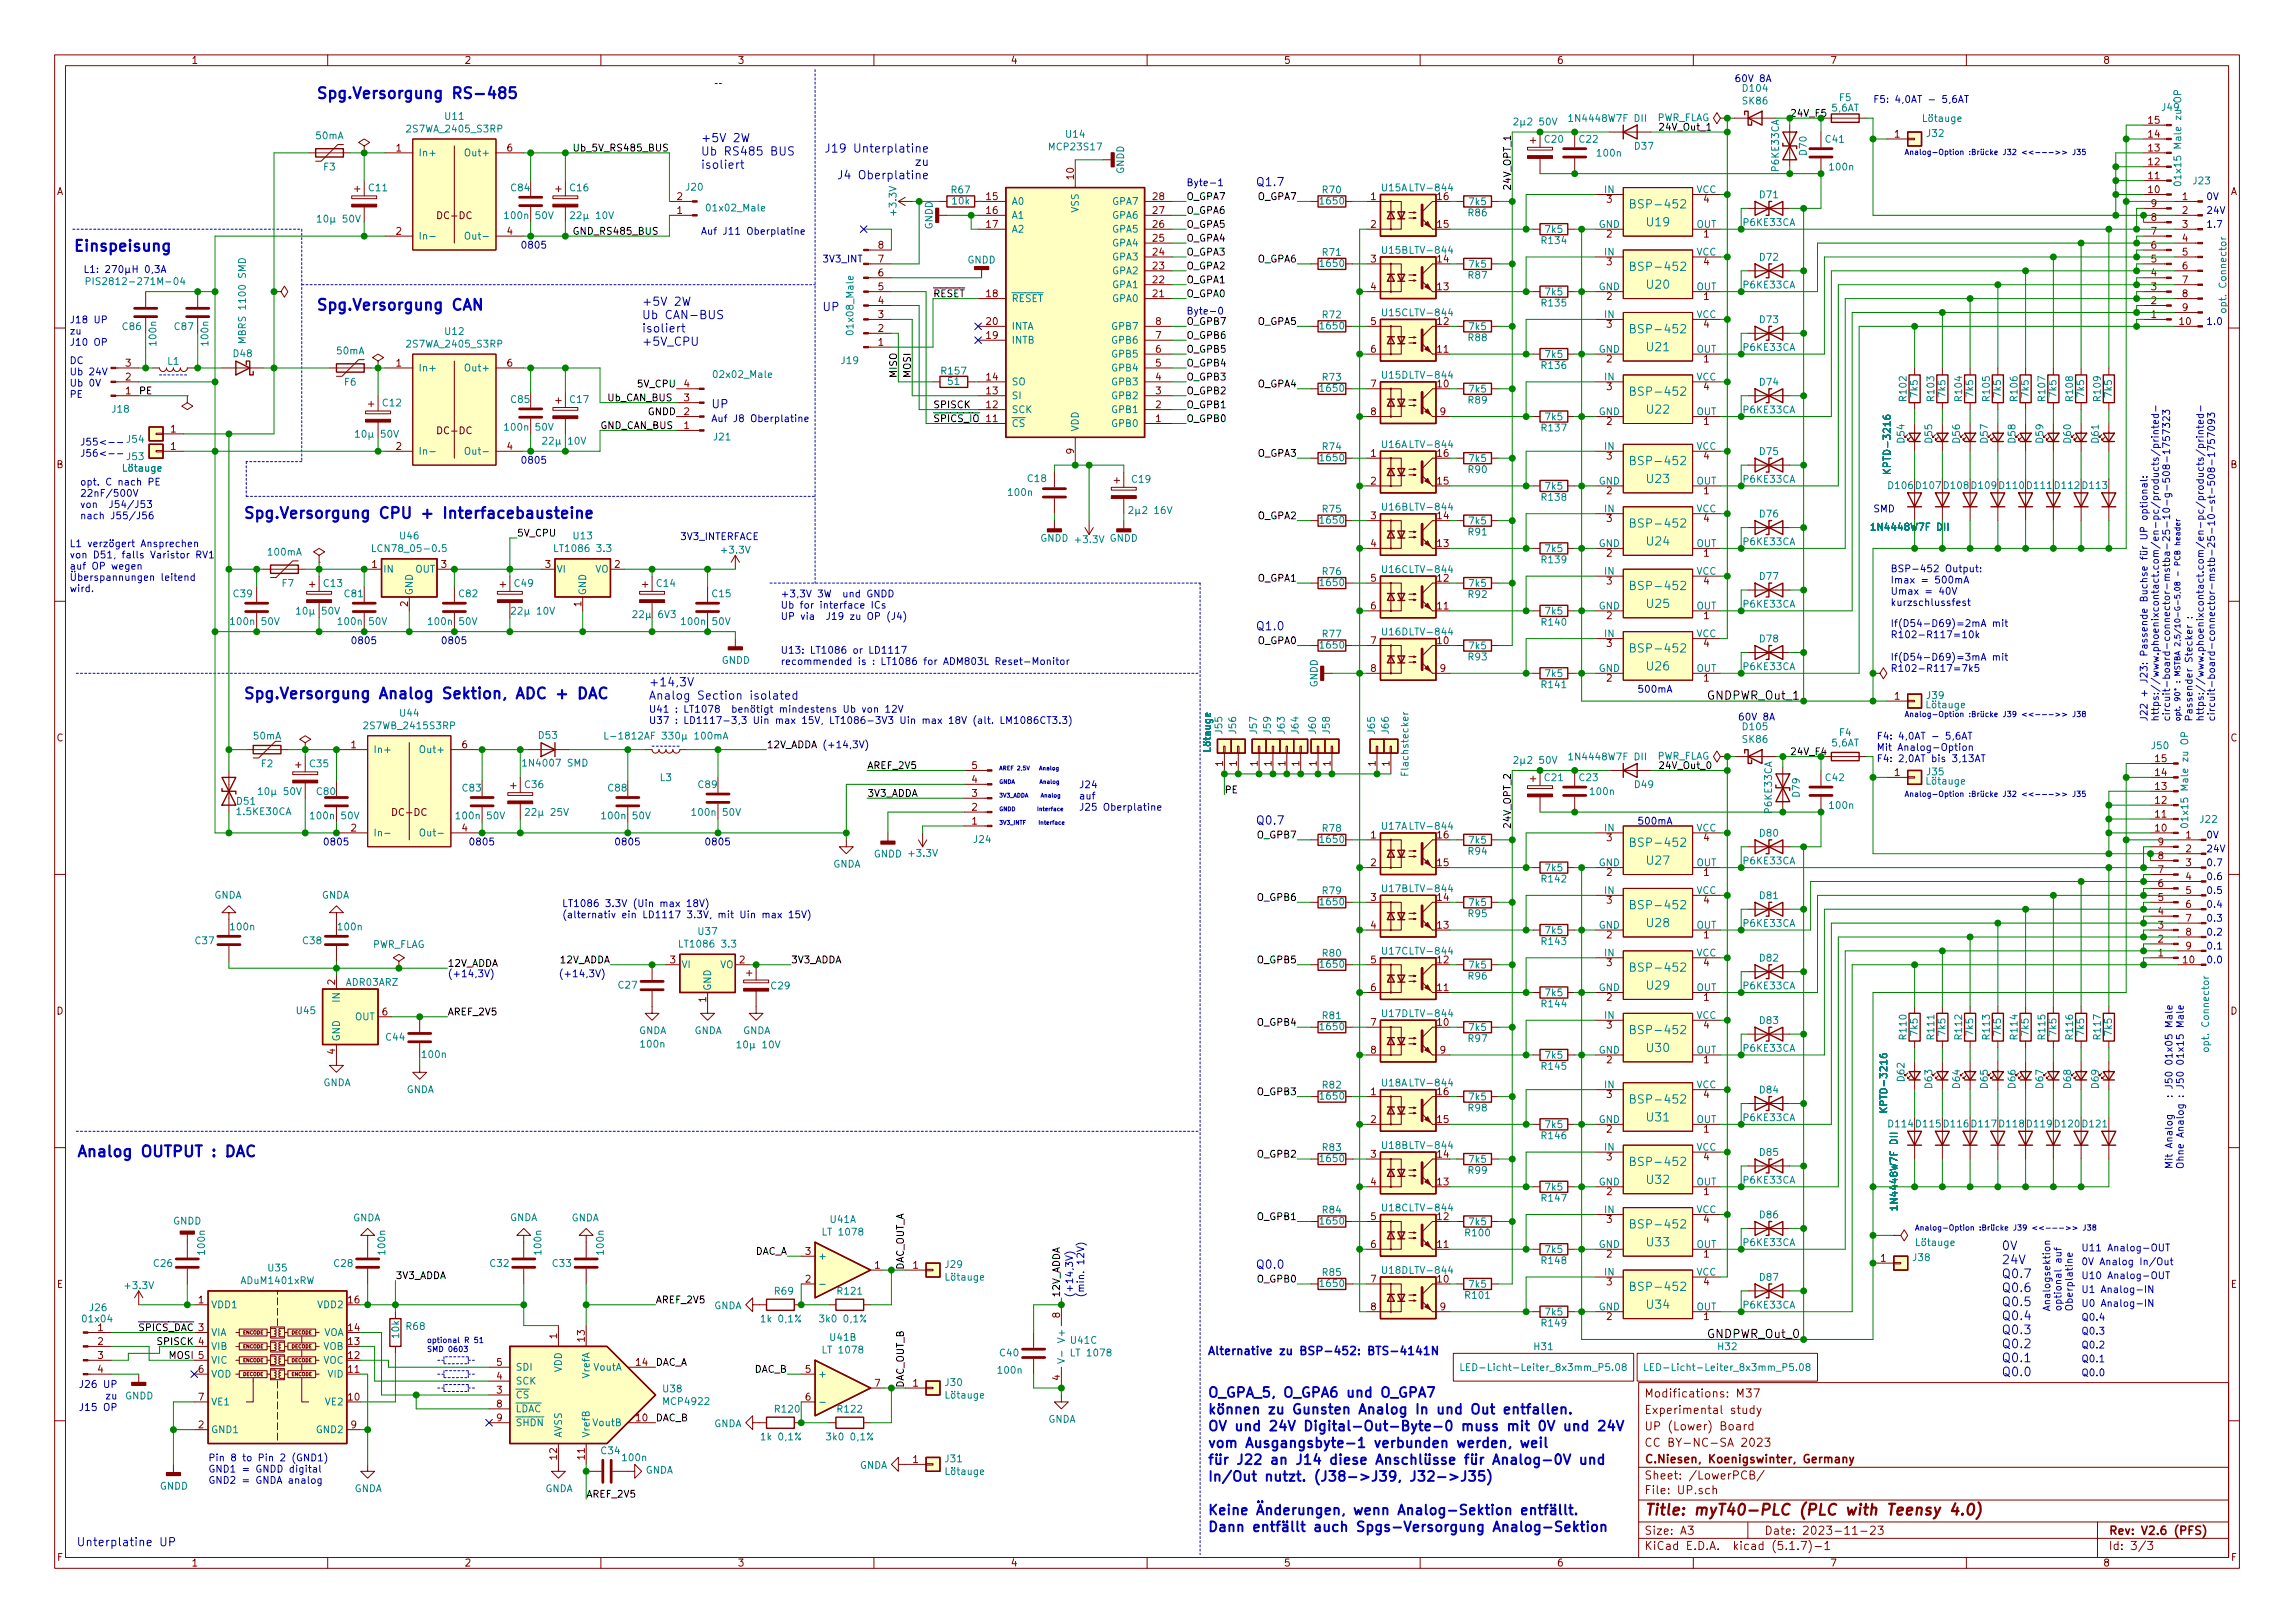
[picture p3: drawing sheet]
<svg xmlns="http://www.w3.org/2000/svg" width="420mm" height="297mm" viewBox="0 0 420 297" stroke-linecap="round" stroke-linejoin="round" font-family="sans-serif">
<defs><g id="words">
<g font-size="2.8" fill="#0000c2">
<text x="57.8" y="18.1">Spg.Versorgung RS-485</text>
<text x="13.3" y="46">Einspeisung</text>
<text x="57.8" y="56.8">Spg.Versorgung CAN</text>
<text x="44.4" y="94.9">Spg.Versorgung CPU + Interfacebausteine</text>
<text x="44.4" y="127.9">Spg.Versorgung Analog Sektion, ADC + DAC</text>
<text x="14" y="211.7">Analog OUTPUT : DAC</text>
</g>
<text font-size="2.8" fill="#840000" x="301" y="277.3">Title: myT40-PLC (PLC with Teensy 4.0)</text>
<g font-size="2.5" fill="#0000c2">
<text x="221" y="255.8">O_GPA_5, O_GPA6 und O_GPA7</text>
<text x="221" y="258.8">können zu Gunsten Analog In und Out entfallen.</text>
<text x="221" y="261.9">OV und 24V Digital-Out-Byte-0 muss mit 0V und 24V</text>
<text x="221" y="265">vom Ausgangsbyte-1 verbunden werden, weil</text>
<text x="221" y="268.1">für J22 an J14 diese Anschlüsse für Analog-0V und</text>
<text x="221" y="271.1">In/Out nutzt. (J38-&gt;J39, J32-&gt;J35)</text>
<text x="221" y="277.3">Keine Änderungen, wenn Analog-Sektion entfällt.</text>
<text x="221" y="280.4">Dann entfällt auch Spgs-Versorgung Analog-Sektion</text>
</g>
<g font-size="2.2" fill="#0000c2">
<text x="366.4" y="228.8">0V</text>
<text x="366.4" y="231.4">24V</text>
<text x="366.4" y="233.9">Q0.7</text>
<text x="366.4" y="236.5">Q0.6</text>
<text x="366.4" y="239.1">Q0.5</text>
<text x="366.4" y="241.6">Q0.4</text>
<text x="366.4" y="244.2">Q0.3</text>
<text x="366.4" y="246.7">Q0.2</text>
<text x="366.4" y="249.3">Q0.1</text>
<text x="366.4" y="251.9">Q0.0</text>
</g>
<g font-size="2.1" fill="#0000c2">
<text x="128.3" y="26">+5V 2W</text>
<text x="128.3" y="28.5">Ub RS485 BUS</text>
<text x="153.7" y="27.9">J19 Unterplatine</text>
<text x="128.3" y="30.9">isoliert</text>
<text x="155.4" y="32.8">J4 Oberplatine</text>
<text x="167.8" y="30.4">zu</text>
<text x="229.9" y="34.1">Q1.7</text>
<text x="117.5" y="56">+5V 2W</text>
<text x="117.5" y="58.4">Ub CAN-BUS</text>
<text x="150.5" y="56.9">UP</text>
<text x="117.5" y="60.8">isoliert</text>
<text x="117.5" y="63.3">+5V_CPU</text>
<text x="130.2" y="74.7">UP</text>
<text x="229.9" y="115.4">Q1.0</text>
<text x="118.7" y="125.6">+14,3V</text>
<text x="118.7" y="128.1">Analog Section isolated</text>
<text x="229.9" y="150.9">Q0.7</text>
<text x="229.9" y="232.2">Q0.0</text>
<text x="221" y="248">Alternative zu BSP-452: BTS-4141N</text>
<text x="14" y="283">Unterplatine UP</text>
</g>
<g font-size="2.1" fill="#008484">
<text x="299.2" y="38.1">BSP-452</text>
<text x="301.6" y="41.4">U19</text>
<text x="299.2" y="49.6">BSP-452</text>
<text x="301.6" y="52.8">U20</text>
<text x="299.2" y="61">BSP-452</text>
<text x="301.6" y="64.3">U21</text>
<text x="299.2" y="72.4">BSP-452</text>
<text x="301.6" y="75.7">U22</text>
<text x="299.2" y="85.1">BSP-452</text>
<text x="301.6" y="88.4">U23</text>
<text x="299.2" y="96.6">BSP-452</text>
<text x="301.6" y="99.8">U24</text>
<text x="299.2" y="108">BSP-452</text>
<text x="301.6" y="111.3">U25</text>
<text x="299.2" y="119.4">BSP-452</text>
<text x="301.6" y="122.7">U26</text>
<text x="299.2" y="155">BSP-452</text>
<text x="301.6" y="158.3">U27</text>
<text x="299.2" y="166.4">BSP-452</text>
<text x="301.6" y="169.7">U28</text>
<text x="299.2" y="177.8">BSP-452</text>
<text x="301.6" y="181.1">U29</text>
<text x="299.2" y="189.3">BSP-452</text>
<text x="301.6" y="192.5">U30</text>
<text x="299.2" y="202">BSP-452</text>
<text x="301.6" y="205.2">U31</text>
<text x="299.2" y="213.4">BSP-452</text>
<text x="301.6" y="216.7">U32</text>
<text x="299.2" y="224.8">BSP-452</text>
<text x="301.6" y="228.1">U33</text>
<text x="299.2" y="236.3">BSP-452</text>
<text x="301.6" y="239.5">U34</text>
</g>
<g font-size="2.1">
<text x="312.4" y="128.1">GNDPWR_Out_1</text>
<text x="312.4" y="244.9">GNDPWR_Out_0</text>
</g>
<g font-size="2.1" fill="#840000">
<text x="301" y="255.8">Modifications: M37</text>
<text x="301" y="261.8">UP (Lower) Board</text>
<text x="301" y="258.8">Experimental study</text>
<text x="301" y="267.8">C.Niesen, Koenigswinter, Germany</text>
<text x="301" y="264.8">CC BY-NC-SA 2023</text>
<text x="301" y="273.5">File: UP.sch</text>
<text x="301" y="270.8">Sheet: /LowerPCB/</text>
<text x="301" y="280.9">Size: A3</text>
<text x="323" y="280.9">Date: 2023-11-23</text>
<text x="386" y="280.9">Rev: V2.6 (PFS)</text>
<text x="301" y="283.7">KiCad E.D.A. kicad (5.1.7)-1</text>
<text x="386" y="283.7">Id: 3/3</text>
</g>
<g font-size="1.8" fill="#840000">
<text x="35" y="11.7">1</text>
<text x="85" y="11.7">2</text>
<text x="135" y="11.7">3</text>
<text x="185" y="11.7">4</text>
<text x="235" y="11.7">5</text>
<text x="285" y="11.7">6</text>
<text x="335" y="11.7">7</text>
<text x="385" y="11.7">8</text>
<text x="393.4" y="22.6">15</text>
<text x="72.5" y="27.7">1</text>
<text x="92.9" y="27.7">6</text>
<text x="346.9" y="25.2">1</text>
<text x="393.4" y="27.7">13</text>
<text x="393.4" y="25.2">14</text>
<text x="10.4" y="35.7">A</text>
<text x="196.6" y="32.8" transform="rotate(-90 196.6 32.8)">10</text>
<text x="393.4" y="35.3">10</text>
<text x="393.4" y="32.8">11</text>
<text x="393.4" y="30.3">12</text>
<text x="408.4" y="35.7">A</text>
<text x="80.3" y="40.1">DC-DC</text>
<text x="124" y="39.2">1</text>
<text x="124" y="36.6">2</text>
<text x="180.6" y="36.6">15</text>
<text x="180.6" y="39.2">16</text>
<text x="180.6" y="41.7">17</text>
<text x="211.1" y="41.7">26</text>
<text x="211.1" y="39.2">27</text>
<text x="211.1" y="36.6">28</text>
<text x="251" y="36.6">1</text>
<text x="251" y="41.7">2</text>
<text x="263.2" y="41.7">15</text>
<text x="263.2" y="36.6">16</text>
<text x="294.2" y="37.1">3</text>
<text x="311.9" y="37.1">4</text>
<text x="393.9" y="40.4">8</text>
<text x="393.9" y="37.9">9</text>
<text x="399.6" y="36.6">1</text>
<text x="399.6" y="39.2">2</text>
<text x="399.6" y="41.7">3</text>
<text x="72.5" y="43">2</text>
<text x="92.9" y="43">4</text>
<text x="160.8" y="45.5">8</text>
<text x="211.1" y="46.8">24</text>
<text x="211.1" y="44.2">25</text>
<text x="294.2" y="43.5">2</text>
<text x="311.9" y="43.5">1</text>
<text x="393.9" y="45.5">6</text>
<text x="393.9" y="43">7</text>
<text x="399.6" y="44.2">4</text>
<text x="399.6" y="46.8">5</text>
<text x="160.8" y="53.1">5</text>
<text x="160.8" y="50.6">6</text>
<text x="160.8" y="48">7</text>
<text x="211.1" y="51.9">22</text>
<text x="211.1" y="49.3">23</text>
<text x="251" y="48">3</text>
<text x="251" y="53.1">4</text>
<text x="263.2" y="53.1">13</text>
<text x="263.2" y="48">14</text>
<text x="294.2" y="48.6">3</text>
<text x="311.9" y="48.6">4</text>
<text x="393.9" y="53.1">3</text>
<text x="393.9" y="50.6">4</text>
<text x="393.9" y="48">5</text>
<text x="399.6" y="49.3">6</text>
<text x="399.6" y="51.9">7</text>
<text x="160.8" y="58.2">3</text>
<text x="160.8" y="55.7">4</text>
<text x="180.6" y="54.4">18</text>
<text x="180.6" y="59.5">20</text>
<text x="211.1" y="54.4">21</text>
<text x="211.6" y="59.5">8</text>
<text x="251" y="59.5">5</text>
<text x="263.2" y="59.5">12</text>
<text x="294.2" y="54.9">2</text>
<text x="294.2" y="60">3</text>
<text x="311.9" y="54.9">1</text>
<text x="311.9" y="60">4</text>
<text x="393.9" y="58.2">1</text>
<text x="393.9" y="55.7">2</text>
<text x="399.1" y="59.5">10</text>
<text x="399.6" y="54.4">8</text>
<text x="399.6" y="56.9">9</text>
<text x="160.8" y="63.3">1</text>
<text x="160.8" y="60.7">2</text>
<text x="180.6" y="62">19</text>
<text x="211.6" y="64.6">6</text>
<text x="211.6" y="62">7</text>
<text x="251" y="64.6">6</text>
<text x="263.2" y="64.6">11</text>
<text x="23" y="69.6">2</text>
<text x="23" y="67.1">3</text>
<text x="72.5" y="67.1">1</text>
<text x="92.9" y="67.1">6</text>
<text x="125.2" y="70.9">4</text>
<text x="180.6" y="69.6">14</text>
<text x="211.6" y="69.6">4</text>
<text x="211.6" y="67.1">5</text>
<text x="251" y="70.9">7</text>
<text x="263.2" y="70.9">10</text>
<text x="294.2" y="66.3">2</text>
<text x="294.2" y="71.4">3</text>
<text x="311.9" y="66.3">1</text>
<text x="311.9" y="71.4">4</text>
<text x="23" y="72.2">1</text>
<text x="125.2" y="76">2</text>
<text x="125.2" y="73.4">3</text>
<text x="180.6" y="77.3">11</text>
<text x="180.6" y="74.7">12</text>
<text x="180.6" y="72.2">13</text>
<text x="211.6" y="77.3">1</text>
<text x="211.6" y="74.7">2</text>
<text x="211.6" y="72.2">3</text>
<text x="251" y="76">8</text>
<text x="263.7" y="76">9</text>
<text x="294.2" y="77.8">2</text>
<text x="311.9" y="77.8">1</text>
<text x="31.3" y="79.2">1</text>
<text x="31.3" y="82.3">1</text>
<text x="72.5" y="82.3">2</text>
<text x="80.3" y="79.5">DC-DC</text>
<text x="92.9" y="82.3">4</text>
<text x="125.2" y="78.5">1</text>
<text x="196.6" y="83.1" transform="rotate(-90 196.6 83.1)">9</text>
<text x="251" y="83.6">1</text>
<text x="263.2" y="83.6">16</text>
<text x="10.4" y="85.7">B</text>
<text x="251" y="88.7">2</text>
<text x="263.2" y="88.7">15</text>
<text x="294.2" y="84.1">3</text>
<text x="311.9" y="84.1">4</text>
<text x="408.4" y="85.7">B</text>
<text x="251" y="95">3</text>
<text x="263.2" y="95">14</text>
<text x="294.2" y="95.5">3</text>
<text x="294.2" y="90.5">2</text>
<text x="311.9" y="95.5">4</text>
<text x="311.9" y="90.5">1</text>
<text x="251" y="100.1">4</text>
<text x="263.2" y="100.1">13</text>
<text x="294.2" y="101.9">2</text>
<text x="311.9" y="101.9">1</text>
<text x="68.1" y="103.9">1</text>
<text x="80.8" y="103.9">3</text>
<text x="99.8" y="103.9">3</text>
<text x="112.5" y="103.9">2</text>
<text x="251" y="106.5">5</text>
<text x="263.2" y="106.5">12</text>
<text x="294.2" y="107">3</text>
<text x="311.9" y="107">4</text>
<text x="74.7" y="111" transform="rotate(-90 74.7 111)">2</text>
<text x="106.4" y="111" transform="rotate(-90 106.4 111)">1</text>
<text x="251" y="111.5">6</text>
<text x="263.2" y="111.5">11</text>
<text x="294.2" y="113.3">2</text>
<text x="311.9" y="113.3">1</text>
<text x="251" y="117.9">7</text>
<text x="263.2" y="117.9">10</text>
<text x="294.2" y="118.4">3</text>
<text x="311.9" y="118.4">4</text>
<text x="251" y="123">8</text>
<text x="263.7" y="123">9</text>
<text x="294.2" y="124.8">2</text>
<text x="311.9" y="124.8">1</text>
<text x="346.9" y="128.1">1</text>
<text x="10.4" y="135.7">C</text>
<text x="64.3" y="136.9">1</text>
<text x="84.6" y="136.9">6</text>
<text x="408.4" y="135.7">C</text>
<text x="178" y="143.3">4</text>
<text x="178" y="140.8">5</text>
<text x="223.9" y="140.2" transform="rotate(-90 223.9 140.2)">1</text>
<text x="226.4" y="140.2" transform="rotate(-90 226.4 140.2)">1</text>
<text x="230.3" y="140.2" transform="rotate(-90 230.3 140.2)">1</text>
<text x="232.8" y="140.2" transform="rotate(-90 232.8 140.2)">1</text>
<text x="235.3" y="140.2" transform="rotate(-90 235.3 140.2)">1</text>
<text x="237.9" y="140.2" transform="rotate(-90 237.9 140.2)">1</text>
<text x="241" y="140.2" transform="rotate(-90 241 140.2)">1</text>
<text x="243.6" y="140.2" transform="rotate(-90 243.6 140.2)">1</text>
<text x="251.8" y="140.2" transform="rotate(-90 251.8 140.2)">1</text>
<text x="254.4" y="140.2" transform="rotate(-90 254.4 140.2)">1</text>
<text x="346.9" y="142">1</text>
<text x="394.6" y="142">14</text>
<text x="394.6" y="139.5">15</text>
<text x="72.1" y="149.3">DC-DC</text>
<text x="178" y="148.4">2</text>
<text x="178" y="145.8">3</text>
<text x="394.6" y="149.6">11</text>
<text x="394.6" y="147.1">12</text>
<text x="394.6" y="144.6">13</text>
<text x="64.3" y="152.2">2</text>
<text x="84.6" y="152.2">4</text>
<text x="178" y="150.9">1</text>
<text x="251" y="153.5">1</text>
<text x="263.2" y="153.5">16</text>
<text x="294.2" y="154">3</text>
<text x="311.9" y="154">4</text>
<text x="394.6" y="152.2">10</text>
<text x="395.1" y="154.7">9</text>
<text x="400.2" y="153.5">1</text>
<text x="400.2" y="156">2</text>
<text x="251" y="158.5">2</text>
<text x="263.2" y="158.5">15</text>
<text x="294.2" y="160.3">2</text>
<text x="311.9" y="160.3">1</text>
<text x="395.1" y="159.8">7</text>
<text x="395.1" y="157.3">8</text>
<text x="400.2" y="158.5">3</text>
<text x="400.2" y="161.1">4</text>
<text x="251" y="164.9">3</text>
<text x="263.2" y="164.9">14</text>
<text x="294.2" y="165.4">3</text>
<text x="311.9" y="165.4">4</text>
<text x="395.1" y="167.4">4</text>
<text x="395.1" y="164.9">5</text>
<text x="395.1" y="162.3">6</text>
<text x="400.2" y="163.6">5</text>
<text x="400.2" y="166.2">6</text>
<text x="251" y="170">4</text>
<text x="263.2" y="170">13</text>
<text x="294.2" y="171.7">2</text>
<text x="311.9" y="171.7">1</text>
<text x="395.1" y="172.5">2</text>
<text x="395.1" y="170">3</text>
<text x="400.2" y="168.7">7</text>
<text x="400.2" y="171.2">8</text>
<text x="400.2" y="173.8">9</text>
<text x="122.7" y="176.3">3</text>
<text x="135.4" y="176.3">2</text>
<text x="251" y="176.3">5</text>
<text x="263.2" y="176.3">12</text>
<text x="294.2" y="176.8">3</text>
<text x="311.9" y="176.8">4</text>
<text x="395.1" y="175">1</text>
<text x="399.7" y="176.3">10</text>
<text x="10.4" y="185.7">D</text>
<text x="61.3" y="180.2" transform="rotate(-90 61.3 180.2)">2</text>
<text x="70" y="185.8">6</text>
<text x="129.3" y="183.4" transform="rotate(-90 129.3 183.4)">1</text>
<text x="251" y="181.4">6</text>
<text x="263.2" y="181.4">11</text>
<text x="294.2" y="183.2">2</text>
<text x="311.9" y="183.2">1</text>
<text x="408.4" y="185.7">D</text>
<text x="251" y="187.7">7</text>
<text x="263.2" y="187.7">10</text>
<text x="294.2" y="188.3">3</text>
<text x="311.9" y="188.3">4</text>
<text x="61.3" y="192.9" transform="rotate(-90 61.3 192.9)">4</text>
<text x="251" y="192.8">8</text>
<text x="263.7" y="192.8">9</text>
<text x="294.2" y="194.6">2</text>
<text x="311.9" y="194.6">1</text>
<text x="251" y="200.4">1</text>
<text x="263.2" y="200.4">16</text>
<text x="294.2" y="201">3</text>
<text x="311.9" y="201">4</text>
<text x="251" y="205.5">2</text>
<text x="263.2" y="205.5">15</text>
<text x="294.2" y="207.3">2</text>
<text x="311.9" y="207.3">1</text>
<text x="251" y="211.9">3</text>
<text x="263.2" y="211.9">14</text>
<text x="294.2" y="212.4">3</text>
<text x="311.9" y="212.4">4</text>
<text x="251" y="217">4</text>
<text x="263.2" y="217">13</text>
<text x="294.2" y="218.7">2</text>
<text x="311.9" y="218.7">1</text>
<text x="251" y="223.3">5</text>
<text x="263.2" y="223.3">12</text>
<text x="294.2" y="223.8">3</text>
<text x="311.9" y="223.8">4</text>
<text x="147.5" y="229.7">3</text>
<text x="160.2" y="232.2">1</text>
<text x="167.2" y="232.2">1</text>
<text x="251" y="228.4">6</text>
<text x="263.2" y="228.4">11</text>
<text x="294.2" y="230.2">2</text>
<text x="311.9" y="230.2">1</text>
<text x="344.3" y="230.9">1</text>
<text x="10.4" y="235.7">E</text>
<text x="36.3" y="238.5">1</text>
<text x="63.8" y="238.5">16</text>
<text x="147.5" y="234.7">2</text>
<text x="251" y="234.7">7</text>
<text x="251" y="239.8">8</text>
<text x="263.2" y="234.7">10</text>
<text x="263.7" y="239.8">9</text>
<text x="294.2" y="235.2">3</text>
<text x="311.9" y="235.2">4</text>
<text x="408.4" y="235.7">E</text>
<text x="17.9" y="243.6">1</text>
<text x="63.8" y="243.6">14</text>
<text x="102" y="245" transform="rotate(-90 102 245)">1</text>
<text x="107.1" y="245.5" transform="rotate(-90 107.1 245.5)">13</text>
<text x="194.1" y="241.2" transform="rotate(-90 194.1 241.2)">8</text>
<text x="294.2" y="241.6">2</text>
<text x="311.9" y="241.6">1</text>
<text x="17.9" y="246.2">2</text>
<text x="17.9" y="248.7">3</text>
<text x="17.9" y="251.2">4</text>
<text x="36.3" y="251.2">6</text>
<text x="63.8" y="251.2">11</text>
<text x="63.8" y="248.7">12</text>
<text x="63.8" y="246.2">13</text>
<text x="91" y="250">5</text>
<text x="116.5" y="250">14</text>
<text x="147.5" y="251.2">5</text>
<text x="36.3" y="256.3">7</text>
<text x="63.8" y="256.3">10</text>
<text x="91" y="255.1">3</text>
<text x="91" y="252.5">4</text>
<text x="91" y="257.6">8</text>
<text x="147.5" y="256.3">6</text>
<text x="160.2" y="253.8">7</text>
<text x="167.2" y="253.8">1</text>
<text x="194.1" y="252.6" transform="rotate(-90 194.1 252.6)">4</text>
<text x="36.3" y="261.4">2</text>
<text x="64.3" y="261.4">9</text>
<text x="91" y="260.1">9</text>
<text x="116.5" y="260.1">10</text>
<text x="102" y="267.1" transform="rotate(-90 102 267.1)">12</text>
<text x="107.1" y="267.1" transform="rotate(-90 107.1 267.1)">11</text>
<text x="167.2" y="267.8">1</text>
<text x="10.5" y="285.7">F</text>
<text x="35" y="286.7">1</text>
<text x="85" y="286.7">2</text>
<text x="135" y="286.7">3</text>
<text x="185" y="286.7">4</text>
<text x="235" y="286.7">5</text>
<text x="285" y="286.7">6</text>
<text x="335" y="286.7">7</text>
<text x="385" y="286.7">8</text>
<text x="408.5" y="285.7">F</text>
</g>
<g font-size="1.8" fill="#0000c2">
<text x="317.5" y="15">60V 8A</text>
<text x="342.9" y="18.8">F5: 4,0AT - 5,6AT</text>
<text x="217.2" y="34.1">Byte-1</text>
<text x="403.9" y="39.2">24V</text>
<text x="403.9" y="41.7">1.7</text>
<text x="403.9" y="36.6">0V</text>
<text x="95.2" y="45.5">0805</text>
<text x="128.3" y="43">Auf J11 Oberplatine</text>
<text x="15.2" y="49.9">L1: 270µH 0,3A</text>
<text x="150.5" y="48">3V3_INT</text>
<text x="12.7" y="59.2">J18 UP</text>
<text x="217.2" y="57.6">Byte-0</text>
<text x="403.9" y="59.5">1.0</text>
<text x="12.7" y="61.2">zu</text>
<text x="12.7" y="63.3">J10 OP</text>
<text x="12.7" y="66.6">DC</text>
<text x="12.7" y="68.7">Ub 24V</text>
<text x="12.7" y="70.8">Ub 0V</text>
<text x="12.7" y="72.8">PE</text>
<text x="130.2" y="77.3">Auf J8 Oberplatine</text>
<text x="14.6" y="81.5">J55&lt;--</text>
<text x="14.6" y="83.6">J56&lt;--</text>
<text x="14.6" y="88.9">opt. C nach PE</text>
<text x="95.2" y="84.9">0805</text>
<text x="14.6" y="90.9">22nF/500V</text>
<text x="14.6" y="93">von J54/J53</text>
<text x="14.6" y="95">nach J55/J56</text>
<text x="342.9" y="93.8">SMD</text>
<text x="12.7" y="100.1">L1 verzögert Ansprechen</text>
<text x="124.5" y="98.8">3V3_INTERFACE</text>
<text x="12.7" y="102.2">von D51, falls Varistor RV1</text>
<text x="12.7" y="104.3">auf OP wegen</text>
<text x="12.7" y="106.3">Überspannungen leitend</text>
<text x="346.1" y="104.7">BSP-452 Output:</text>
<text x="346.1" y="106.8">Imax = 500mA</text>
<text x="12.7" y="108.4">wird.</text>
<text x="142.9" y="109.3">+3,3V 3W und GNDD</text>
<text x="142.9" y="111.4">Ub for interface ICs</text>
<text x="142.9" y="113.4">UP via J19 zu OP (J4)</text>
<text x="346.1" y="108.9">Umax = 40V</text>
<text x="346.1" y="110.9">kurzschlussfest</text>
<text x="64.1" y="117.9">0805</text>
<text x="80.6" y="117.9">0805</text>
<text x="142.9" y="119.6">U13: LT1086 or LD1117</text>
<text x="346.1" y="114.7">If(D54-D69)=2mA mit</text>
<text x="346.1" y="116.8">R102-R117=10k</text>
<text x="142.9" y="121.7">recommended is : LT1086 for ADM803L Reset-Monitor</text>
<text x="346.1" y="120.9">If(D54-D69)=3mA mit</text>
<text x="346.1" y="123">R102-R117=7k5</text>
<text x="118.7" y="130.4">U41 : LT1078 benötigt mindestens Ub von 12V</text>
<text x="299.7" y="126.8">500mA</text>
<text x="318.1" y="131.9">60V 8A</text>
<text x="352.8" y="129.6">Lötauge</text>
<text x="118.7" y="132.5">U37 : LD1117-3,3 Uin max 15V, LT1086-3V3 Uin max 18V (alt. LM1086CT3.3)</text>
<text x="140.3" y="136.9">12V_ADDA (+14,3V)</text>
<text x="343.5" y="135.4">F4: 4,0AT - 5,6AT</text>
<text x="343.5" y="137.4">Mit Analog-Option</text>
<text x="393.2" y="132.1" transform="rotate(-90 393.2 132.1)">J22 + J23: Passende Buchse für UP optional:</text>
<text x="395.2" y="132.1" transform="rotate(-90 395.2 132.1)">https://www.phoenixcontact.com/en-pc/products/printed-</text>
<text x="397.3" y="132.1" transform="rotate(-90 397.3 132.1)">circuit-board-connector-mstba-25-10-g-508-1757323</text>
<text x="401.4" y="132.1" transform="rotate(-90 401.4 132.1)">Passender Stecker :</text>
<text x="403.5" y="132.1" transform="rotate(-90 403.5 132.1)">https://www.phoenixcontact.com/en-pc/products/printed-</text>
<text x="405.5" y="132.1" transform="rotate(-90 405.5 132.1)">circuit-board-connector-mstb-25-10-st-508-1757093</text>
<text x="343.5" y="139.5">F4: 2,0AT bis 3,13AT</text>
<text x="197.5" y="144.3">J24</text>
<text x="197.5" y="146.3">auf</text>
<text x="197.5" y="148.4">J25 Oberplatine</text>
<text x="59.1" y="154.7">0805</text>
<text x="85.7" y="154.7">0805</text>
<text x="112.4" y="154.7">0805</text>
<text x="128.9" y="154.7">0805</text>
<text x="299.7" y="150.9">500mA</text>
<text x="403.9" y="156">24V</text>
<text x="403.9" y="153.5">0V</text>
<text x="403.9" y="158.5">0.7</text>
<text x="403.9" y="161.1">0.6</text>
<text x="102.9" y="166">LT1086 3.3V (Uin max 18V)</text>
<text x="403.9" y="163.6">0.5</text>
<text x="403.9" y="166.2">0.4</text>
<text x="102.9" y="168.1">(alternativ ein LD1117 3.3V, mit Uin max 15V)</text>
<text x="403.9" y="168.7">0.3</text>
<text x="403.9" y="171.2">0.2</text>
<text x="403.9" y="173.8">0.1</text>
<text x="81.9" y="178.9">(+14,3V)</text>
<text x="102.2" y="178.9">(+14,3V)</text>
<text x="403.9" y="176.3">0.0</text>
<text x="397.7" y="204.2" transform="rotate(-90 397.7 204.2)">: J50 01x05 Male</text>
<text x="397.7" y="214" transform="rotate(-90 397.7 214)">Mit Analog</text>
<text x="399.8" y="214" transform="rotate(-90 399.8 214)">Ohne Analog : J50 01x15 Male</text>
<text x="381" y="229">U11 Analog-OUT</text>
<text x="381" y="231.6">0V Analog In/Out</text>
<text x="196.4" y="237.5" transform="rotate(-90 196.4 237.5)">(+14,3V)</text>
<text x="198.5" y="237.5" transform="rotate(-90 198.5 237.5)">(min. 12V)</text>
<text x="381" y="234.1">U10 Analog-OUT</text>
<text x="381" y="236.6">U1 Analog-IN</text>
<text x="381" y="239.2">U0 Analog-IN</text>
<text x="375.4" y="240.1" transform="rotate(-90 375.4 240.1)">Analogsektion</text>
<text x="377.4" y="240.1" transform="rotate(-90 377.4 240.1)">optional auf</text>
<text x="379.5" y="240.1" transform="rotate(-90 379.5 240.1)">Oberplatine</text>
<text x="381" y="241.7">Q0.4</text>
<text x="381" y="244.3">Q0.3</text>
<text x="381" y="246.8">Q0.2</text>
<text x="381" y="249.3">Q0.1</text>
<text x="381" y="251.9">Q0.0</text>
<text x="15.6" y="254">J26 UP</text>
<text x="19.6" y="256.1">zu</text>
<text x="15.5" y="258.2">J15 OP</text>
<text x="38.1" y="267.4">Pin 8 to Pin 2 (GND1)</text>
<text x="38.1" y="269.5">GND1 = GNDD digital</text>
<text x="38.1" y="271.6">GND2 = GNDA analog</text>
</g>
<g font-size="1.8" fill="#008484">
<text x="319.2" y="16.8">D104</text>
<text x="81.6" y="21.9">U11</text>
<text x="277.7" y="22.9">2µ2 50V</text>
<text x="287.9" y="22.3">1N4448W7F DII</text>
<text x="303.3" y="22.2">PWR_FLAG</text>
<text x="319.1" y="19.1">SK86</text>
<text x="335.4" y="20.4">5,6AT</text>
<text x="336.8" y="18.5">F5</text>
<text x="352.1" y="22.3">Lötauge</text>
<text x="395.9" y="20.3">J49</text>
<text x="57.9" y="25.5">50mA</text>
<text x="74.9" y="24.2">2S7WA_2405_S3RP</text>
<text x="76.6" y="28.6">In+</text>
<text x="85.7" y="28.6">Out+</text>
<text x="192.3" y="27.5">MCP23S17</text>
<text x="195.2" y="25.2">U14</text>
<text x="282.9" y="26.1">C20</text>
<text x="289.2" y="26.1">C22</text>
<text x="292.6" y="28.7">100n</text>
<text x="299.3" y="27.4">D37</text>
<text x="330.8" y="28.3" transform="rotate(-90 330.8 28.3)">D70</text>
<text x="334.3" y="26.1">C41</text>
<text x="352.8" y="25.1">J32</text>
<text x="59.3" y="31.2">F3</text>
<text x="67.6" y="35">C11</text>
<text x="93.6" y="35">C84</text>
<text x="104.4" y="35">C16</text>
<text x="125.7" y="34.9">J20</text>
<text x="174.2" y="35.4">R67</text>
<text x="205.8" y="31.8" transform="rotate(-90 205.8 31.8)">GNDD</text>
<text x="242.2" y="35.4">R70</text>
<text x="253" y="35">U15A LTV-844</text>
<text x="293.8" y="35.3">IN</text>
<text x="310.6" y="35.3">VCC</text>
<text x="325.7" y="31.3" transform="rotate(-90 325.7 31.3)">P6KE33CA</text>
<text x="335.1" y="31.2">100n</text>
<text x="399.3" y="32.7" transform="rotate(-90 399.3 32.7)">01x15 Male zu OP</text>
<text x="401.6" y="33.7">J23</text>
<text x="58.6" y="40.7">10µ 50V</text>
<text x="92.9" y="40.1">100n 50V</text>
<text x="105" y="40.1">22µ 10V</text>
<text x="129.8" y="38.7">01x02_Male</text>
<text x="164.1" y="39.2" transform="rotate(-90 164.1 39.2)">+3.3V</text>
<text x="170.7" y="42" transform="rotate(-90 170.7 42)">GNDD</text>
<text x="174.4" y="37.4">10k</text>
<text x="185.2" y="37.5">A0</text>
<text x="185.2" y="40">A1</text>
<text x="197.5" y="38.9" transform="rotate(-90 197.5 38.9)">VSS</text>
<text x="203.7" y="40">GPA6</text>
<text x="203.7" y="37.5">GPA7</text>
<text x="241.9" y="37.4">1650</text>
<text x="268.9" y="39.6">R86</text>
<text x="269" y="37.6">7k5</text>
<text x="292.7" y="41.7">GND</text>
<text x="310.6" y="41.7">OUT</text>
<text x="319.3" y="41.4">P6KE33CA</text>
<text x="322.2" y="36.3">D71</text>
<text x="76.6" y="43.9">In-</text>
<text x="86.2" y="43.9">Out-</text>
<text x="185.2" y="42.6">A2</text>
<text x="203.7" y="47.7">GPA3</text>
<text x="203.7" y="45.1">GPA4</text>
<text x="203.7" y="42.6">GPA5</text>
<text x="242.2" y="46.8">R71</text>
<text x="253.1" y="46.4">U15B LTV-844</text>
<text x="282.4" y="44.7">R134</text>
<text x="283" y="42.6">7k5</text>
<text x="293.8" y="46.8">IN</text>
<text x="310.6" y="46.8">VCC</text>
<text x="322.2" y="47.7">D72</text>
<text x="17.6" y="52.2">PIS2812-271M-04</text>
<text x="177.1" y="48.2">GNDD</text>
<text x="203.7" y="52.7">GPA1</text>
<text x="203.7" y="50.2">GPA2</text>
<text x="241.9" y="48.9">1650</text>
<text x="268.9" y="51">R87</text>
<text x="269" y="49">7k5</text>
<text x="292.7" y="53.1">GND</text>
<text x="310.6" y="53.1">OUT</text>
<text x="319.3" y="52.8">P6KE33CA</text>
<text x="185.2" y="55.3">RESET</text>
<text x="203.7" y="55.3">GPA0</text>
<text x="242.2" y="58.3">R72</text>
<text x="253.1" y="57.9">U15C LTV-844</text>
<text x="282.4" y="56.1">R135</text>
<text x="283" y="54.1">7k5</text>
<text x="293.8" y="58.2">IN</text>
<text x="310.6" y="58.2">VCC</text>
<text x="322.2" y="59.1">D73</text>
<text x="407.6" y="56.6" transform="rotate(-90 407.6 56.6)">opt. Connector</text>
<text x="22.5" y="60.4">C86</text>
<text x="28.6" y="63.1" transform="rotate(-90 28.6 63.1)">100n</text>
<text x="32" y="60.4">C87</text>
<text x="38.2" y="63.1" transform="rotate(-90 38.2 63.1)">100n</text>
<text x="42.8" y="65.4">D48</text>
<text x="45" y="62.1" transform="rotate(-90 45 62.1)">MBRS 1100 SMD</text>
<text x="61.7" y="64.9">50mA</text>
<text x="74.9" y="63.6">2S7WA_2405_S3RP</text>
<text x="81.6" y="61.3">U12</text>
<text x="156.3" y="60.8" transform="rotate(-90 156.3 60.8)">01x08_Male</text>
<text x="185.2" y="62.9">INTB</text>
<text x="185.2" y="60.4">INTA</text>
<text x="203.7" y="65.4">GPB5</text>
<text x="203.7" y="62.9">GPB6</text>
<text x="203.7" y="60.4">GPB7</text>
<text x="241.9" y="60.3">1650</text>
<text x="268.9" y="62.4">R88</text>
<text x="269" y="60.4">7k5</text>
<text x="283" y="65.5">7k5</text>
<text x="292.7" y="64.6">GND</text>
<text x="310.6" y="64.6">OUT</text>
<text x="319.3" y="64.2">P6KE33CA</text>
<text x="30.7" y="66.8">L1</text>
<text x="63.1" y="70.6">F6</text>
<text x="76.6" y="68">In+</text>
<text x="85.7" y="68">Out+</text>
<text x="131" y="69.2">02x02_Male</text>
<text x="154.1" y="66.6">J19</text>
<text x="172.5" y="68.5">R157</text>
<text x="173.6" y="70.4">51</text>
<text x="185.2" y="70.5">SO</text>
<text x="203.7" y="70.5">GPB3</text>
<text x="203.7" y="68">GPB4</text>
<text x="241.9" y="71.7">1650</text>
<text x="242.2" y="69.7">R73</text>
<text x="253.1" y="69.3">U15D LTV-844</text>
<text x="269" y="71.8">7k5</text>
<text x="282.4" y="67.5">R136</text>
<text x="293.8" y="69.6">IN</text>
<text x="310.6" y="69.6">VCC</text>
<text x="322.2" y="70.6">D74</text>
<text x="20.6" y="75.5">J18</text>
<text x="70.1" y="74.4">C12</text>
<text x="93.6" y="73.7">C85</text>
<text x="104.4" y="73.7">C17</text>
<text x="185.2" y="75.6">SCK</text>
<text x="185.2" y="73.1">SI</text>
<text x="203.7" y="75.6">GPB1</text>
<text x="203.7" y="73.1">GPB2</text>
<text x="268.9" y="73.9">R89</text>
<text x="283" y="76.9">7k5</text>
<text x="292.7" y="76">GND</text>
<text x="310.6" y="76">OUT</text>
<text x="319.3" y="75.7">P6KE33CA</text>
<text x="349" y="73.3" transform="rotate(-90 349 73.3)">R102</text>
<text x="351.1" y="72.6" transform="rotate(-90 351.1 72.6)">7k5</text>
<text x="354.1" y="73.3" transform="rotate(-90 354.1 73.3)">R103</text>
<text x="356.2" y="72.6" transform="rotate(-90 356.2 72.6)">7k5</text>
<text x="359.2" y="73.3" transform="rotate(-90 359.2 73.3)">R104</text>
<text x="361.2" y="72.6" transform="rotate(-90 361.2 72.6)">7k5</text>
<text x="364.3" y="73.3" transform="rotate(-90 364.3 73.3)">R105</text>
<text x="366.3" y="72.6" transform="rotate(-90 366.3 72.6)">7k5</text>
<text x="369.4" y="73.3" transform="rotate(-90 369.4 73.3)">R106</text>
<text x="371.4" y="72.6" transform="rotate(-90 371.4 72.6)">7k5</text>
<text x="374.4" y="73.3" transform="rotate(-90 374.4 73.3)">R107</text>
<text x="376.5" y="72.6" transform="rotate(-90 376.5 72.6)">7k5</text>
<text x="379.5" y="73.3" transform="rotate(-90 379.5 73.3)">R108</text>
<text x="381.6" y="72.6" transform="rotate(-90 381.6 72.6)">7k5</text>
<text x="384.6" y="73.3" transform="rotate(-90 384.6 73.3)">R109</text>
<text x="386.6" y="72.6" transform="rotate(-90 386.6 72.6)">7k5</text>
<text x="23.3" y="81">J54</text>
<text x="65.6" y="80.1">10µ 50V</text>
<text x="76.6" y="83.2">In-</text>
<text x="86.2" y="83.2">Out-</text>
<text x="92.9" y="78.8">100n 50V</text>
<text x="99.9" y="81.4">22µ 10V</text>
<text x="130.7" y="80.6">J21</text>
<text x="185.2" y="78.1">CS</text>
<text x="197.5" y="79" transform="rotate(-90 197.5 79)">VDD</text>
<text x="203.7" y="78.1">GPB0</text>
<text x="242.2" y="82.4">R74</text>
<text x="253" y="82">U16A LTV-844</text>
<text x="282.4" y="79">R137</text>
<text x="293.8" y="82.3">IN</text>
<text x="310.6" y="82.3">VCC</text>
<text x="322.2" y="83.3">D75</text>
<text x="348.7" y="81" transform="rotate(-90 348.7 81)">D54</text>
<text x="353.7" y="81" transform="rotate(-90 353.7 81)">D55</text>
<text x="358.8" y="81" transform="rotate(-90 358.8 81)">D56</text>
<text x="363.9" y="81" transform="rotate(-90 363.9 81)">D57</text>
<text x="369" y="81" transform="rotate(-90 369 81)">D58</text>
<text x="374.1" y="81" transform="rotate(-90 374.1 81)">D59</text>
<text x="379.1" y="81" transform="rotate(-90 379.1 81)">D60</text>
<text x="384.2" y="81" transform="rotate(-90 384.2 81)">D61</text>
<text x="22.6" y="86.3">Lötauge</text>
<text x="23.3" y="84.2">J53</text>
<text x="188.2" y="88.2">C18</text>
<text x="207.3" y="88.4">C19</text>
<text x="241.9" y="84.4">1650</text>
<text x="268.9" y="86.6">R90</text>
<text x="269" y="84.5">7k5</text>
<text x="283" y="89.6">7k5</text>
<text x="292.7" y="88.7">GND</text>
<text x="310.6" y="88.7">OUT</text>
<text x="319.3" y="88.4">P6KE33CA</text>
<text x="345.8" y="89.5">D106</text>
<text x="346.1" y="86" transform="rotate(-90 346.1 86)">KPTD-3216</text>
<text x="350.9" y="89.5">D107</text>
<text x="356" y="89.5">D108</text>
<text x="361.1" y="89.5">D109</text>
<text x="366.2" y="89.5">D110</text>
<text x="371.2" y="89.5">D111</text>
<text x="376.3" y="89.5">D112</text>
<text x="381.4" y="89.5">D113</text>
<text x="184.8" y="90.8">100n</text>
<text x="207.2" y="94.1">2µ2 16V</text>
<text x="241.9" y="95.8">1650</text>
<text x="242.2" y="93.8">R75</text>
<text x="253.1" y="93.4">U16B LTV-844</text>
<text x="269" y="96">7k5</text>
<text x="282.4" y="91.7">R138</text>
<text x="293.8" y="93.8">IN</text>
<text x="310.6" y="93.8">VCC</text>
<text x="322.2" y="94.7">D76</text>
<text x="49.2" y="101.7">100mA</text>
<text x="69.1" y="101">LCN78_05-0.5</text>
<text x="73.3" y="98.7">U46</text>
<text x="102.2" y="101">LT1086 3.3</text>
<text x="105.1" y="98.7">U13</text>
<text x="132.3" y="101.3">+3.3V</text>
<text x="190.4" y="99.1">GNDD</text>
<text x="197.1" y="99.4">+3.3V</text>
<text x="203.1" y="99.1">GNDD</text>
<text x="268.9" y="98">R91</text>
<text x="283" y="101.1">7k5</text>
<text x="292.7" y="100.1">GND</text>
<text x="310.6" y="100.1">OUT</text>
<text x="319.3" y="99.8">P6KE33CA</text>
<text x="343.3" y="97.1">1N4448W7F DII</text>
<text x="51.7" y="107.4">F7</text>
<text x="59.3" y="107.4">C13</text>
<text x="70.1" y="104.8">IN</text>
<text x="76" y="104.8">OUT</text>
<text x="94.3" y="107.4">C49</text>
<text x="101.9" y="104.8">VI</text>
<text x="108.9" y="104.8">VO</text>
<text x="120.3" y="107.4">C14</text>
<text x="241.9" y="107.3">1650</text>
<text x="242.2" y="105.2">R76</text>
<text x="253.1" y="104.9">U16C LTV-844</text>
<text x="269" y="107.4">7k5</text>
<text x="282.4" y="103.1">R139</text>
<text x="293.8" y="105.2">IN</text>
<text x="310.6" y="105.2">VCC</text>
<text x="322.2" y="106.1">D77</text>
<text x="42.8" y="109.3">C39</text>
<text x="54.8" y="112.5">10µ 50V</text>
<text x="63.1" y="109.3">C81</text>
<text x="75.6" y="109" transform="rotate(-90 75.6 109)">GND</text>
<text x="84.1" y="109.3">C82</text>
<text x="94.2" y="112.5">22µ 10V</text>
<text x="107.3" y="109" transform="rotate(-90 107.3 109)">GND</text>
<text x="116.4" y="113.1">22µ 6V3</text>
<text x="130.5" y="109.3">C15</text>
<text x="268.9" y="109.4">R92</text>
<text x="283" y="112.5">7k5</text>
<text x="292.7" y="111.5">GND</text>
<text x="310.6" y="111.5">OUT</text>
<text x="319.3" y="111.2">P6KE33CA</text>
<text x="42.8" y="114.4">100n 50V</text>
<text x="62.5" y="114.4">100n 50V</text>
<text x="79" y="114.4">100n 50V</text>
<text x="125.3" y="114.4">100n 50V</text>
<text x="241.9" y="118.7">1650</text>
<text x="242.2" y="116.7">R77</text>
<text x="253.1" y="116.3">U16D LTV-844</text>
<text x="269" y="118.8">7k5</text>
<text x="282.4" y="114.5">R140</text>
<text x="293.8" y="116.6">IN</text>
<text x="310.6" y="116.6">VCC</text>
<text x="322.2" y="117.6">D78</text>
<text x="132.1" y="121.5">GNDD</text>
<text x="241.2" y="125.8" transform="rotate(-90 241.2 125.8)">GNDD</text>
<text x="268.9" y="120.9">R93</text>
<text x="282.4" y="125.9">R141</text>
<text x="283" y="123.9">7k5</text>
<text x="292.7" y="123">GND</text>
<text x="310.6" y="123">OUT</text>
<text x="319.3" y="122.6">P6KE33CA</text>
<text x="73.3" y="131.2">U44</text>
<text x="352.8" y="127.9">J39</text>
<text x="46.5" y="135.3">50mA</text>
<text x="67.1" y="133.5">2S7WB_2415S3RP</text>
<text x="68.3" y="137.8">In+</text>
<text x="77.4" y="137.8">Out+</text>
<text x="98.7" y="135.2">D53</text>
<text x="112.5" y="135.3">L-1812AF 330µ 100mA</text>
<text x="221.7" y="137.5" transform="rotate(-90 221.7 137.5)">Lötauge</text>
<text x="223.8" y="134.2" transform="rotate(-90 223.8 134.2)">J55</text>
<text x="226.3" y="134.2" transform="rotate(-90 226.3 134.2)">J56</text>
<text x="230.1" y="134.2" transform="rotate(-90 230.1 134.2)">J57</text>
<text x="232.7" y="134.2" transform="rotate(-90 232.7 134.2)">J59</text>
<text x="235.2" y="134.2" transform="rotate(-90 235.2 134.2)">J63</text>
<text x="237.7" y="134.2" transform="rotate(-90 237.7 134.2)">J64</text>
<text x="240.9" y="134.2" transform="rotate(-90 240.9 134.2)">J60</text>
<text x="243.5" y="134.2" transform="rotate(-90 243.5 134.2)">J58</text>
<text x="251.7" y="134.2" transform="rotate(-90 251.7 134.2)">J65</text>
<text x="254.3" y="134.2" transform="rotate(-90 254.3 134.2)">J66</text>
<text x="319.1" y="136">SK86</text>
<text x="319.2" y="133.6">D105</text>
<text x="335.4" y="136.6">5,6AT</text>
<text x="336.8" y="134.7">F4</text>
<text x="394" y="137.1">J50</text>
<text x="47.9" y="140.4">F2</text>
<text x="56.8" y="140.4">C35</text>
<text x="96.3" y="140.3">1N4007 SMD</text>
<text x="120.9" y="143">L3</text>
<text x="257.9" y="141.6" transform="rotate(-90 257.9 141.6)">Flachstecker</text>
<text x="277.7" y="139.8">2µ2 50V</text>
<text x="282.9" y="143">C21</text>
<text x="287.9" y="139.2">1N4448W7F DII</text>
<text x="289.2" y="143">C23</text>
<text x="303.3" y="139">PWR_FLAG</text>
<text x="334.3" y="143">C42</text>
<text x="352.8" y="143.6">Lötauge</text>
<text x="352.8" y="141.9">J35</text>
<text x="43.4" y="147.3">D51</text>
<text x="43.5" y="149.2">1.5KE30CA</text>
<text x="47.9" y="145.5">10µ 50V</text>
<text x="57.4" y="149.9">100n 50V</text>
<text x="58.1" y="145.5">C80</text>
<text x="84" y="149.9">100n 50V</text>
<text x="84.7" y="144.9">C83</text>
<text x="96.2" y="144.2">C36</text>
<text x="96.7" y="149.3">22µ 25V</text>
<text x="110.7" y="149.9">100n 50V</text>
<text x="111.4" y="144.9">C88</text>
<text x="127.2" y="149.3">100n 50V</text>
<text x="127.9" y="144.2">C89</text>
<text x="291.3" y="145.5">100n</text>
<text x="299.3" y="144.2">D49</text>
<text x="324.4" y="148.8" transform="rotate(-90 324.4 148.8)">P6KE33CA</text>
<text x="329.5" y="145.8" transform="rotate(-90 329.5 145.8)">D79</text>
<text x="335.1" y="148">100n</text>
<text x="68.3" y="153.1">In-</text>
<text x="77.9" y="153.1">Out-</text>
<text x="178.4" y="154.3">J24</text>
<text x="241.9" y="154.3">1650</text>
<text x="242.2" y="152.2">R78</text>
<text x="253" y="151.9">U17A LTV-844</text>
<text x="269" y="154.4">7k5</text>
<text x="293.8" y="152.2">IN</text>
<text x="310.6" y="152.2">VCC</text>
<text x="322.2" y="153.1">D80</text>
<text x="400.6" y="150.2" transform="rotate(-90 400.6 150.2)">01x15 Male zu OP</text>
<text x="402.9" y="150.6">J22</text>
<text x="152.5" y="158.8">GNDA</text>
<text x="160" y="156.9">GNDD</text>
<text x="166.6" y="156.8">+3.3V</text>
<text x="268.9" y="156.4">R94</text>
<text x="282.4" y="161.5">R142</text>
<text x="283" y="159.5">7k5</text>
<text x="292.7" y="158.5">GND</text>
<text x="310.6" y="158.5">OUT</text>
<text x="319.3" y="158.2">P6KE33CA</text>
<text x="39.2" y="164.5">GNDA</text>
<text x="58.9" y="164.5">GNDA</text>
<text x="241.9" y="165.7">1650</text>
<text x="242.2" y="163.7">R79</text>
<text x="253.1" y="163.3">U17B LTV-844</text>
<text x="268.9" y="167.9">R95</text>
<text x="269" y="165.8">7k5</text>
<text x="293.8" y="163.6">IN</text>
<text x="310.6" y="163.6">VCC</text>
<text x="322.2" y="164.6">D81</text>
<text x="35.8" y="172.8">C37</text>
<text x="42.4" y="170.3">100n</text>
<text x="55.5" y="172.8">C38</text>
<text x="62.1" y="170.3">100n</text>
<text x="68.1" y="173.5">PWR_FLAG</text>
<text x="125" y="173.4">LT1086 3.3</text>
<text x="127.9" y="171.1">U37</text>
<text x="282.4" y="172.9">R143</text>
<text x="283" y="170.9">7k5</text>
<text x="292.7" y="170">GND</text>
<text x="310.6" y="170">OUT</text>
<text x="319.3" y="169.6">P6KE33CA</text>
<text x="124.7" y="177.2">VI</text>
<text x="131.8" y="177.2">VO</text>
<text x="241.9" y="177.1">1650</text>
<text x="242.2" y="175.1">R80</text>
<text x="253.1" y="174.7">U17C LTV-844</text>
<text x="268.9" y="179.3">R96</text>
<text x="269" y="177.3">7k5</text>
<text x="293.8" y="175">IN</text>
<text x="310.6" y="175">VCC</text>
<text x="322.2" y="176">D82</text>
<text x="54.4" y="185.6">U45</text>
<text x="62.2" y="183.3" transform="rotate(-90 62.2 183.3)">IN</text>
<text x="63.4" y="180.4">ADR03ARZ</text>
<text x="113.3" y="180.9">C27</text>
<text x="130.2" y="181.4" transform="rotate(-90 130.2 181.4)">GND</text>
<text x="141.2" y="181.1">C29</text>
<text x="282.4" y="184.4">R144</text>
<text x="283" y="182.3">7k5</text>
<text x="292.7" y="181.4">GND</text>
<text x="310.6" y="181.4">OUT</text>
<text x="319.3" y="181.1">P6KE33CA</text>
<text x="62.2" y="190.7" transform="rotate(-90 62.2 190.7)">GND</text>
<text x="65" y="186.7">OUT</text>
<text x="70.7" y="190.5">C44</text>
<text x="116.9" y="189.3">GNDA</text>
<text x="117.4" y="191.7">100n</text>
<text x="127.1" y="189.3">GNDA</text>
<text x="135.5" y="191.9">10µ 10V</text>
<text x="136" y="189.3">GNDA</text>
<text x="241.9" y="188.6">1650</text>
<text x="242.2" y="186.5">R81</text>
<text x="253.1" y="186.1">U17D LTV-844</text>
<text x="268.9" y="190.7">R97</text>
<text x="269" y="188.7">7k5</text>
<text x="293.8" y="186.5">IN</text>
<text x="310.6" y="186.5">VCC</text>
<text x="322.2" y="187.4">D83</text>
<text x="349" y="190.1" transform="rotate(-90 349 190.1)">R110</text>
<text x="351.1" y="189.5" transform="rotate(-90 351.1 189.5)">7k5</text>
<text x="354.1" y="190.1" transform="rotate(-90 354.1 190.1)">R111</text>
<text x="356.2" y="189.5" transform="rotate(-90 356.2 189.5)">7k5</text>
<text x="359.2" y="190.1" transform="rotate(-90 359.2 190.1)">R112</text>
<text x="361.2" y="189.5" transform="rotate(-90 361.2 189.5)">7k5</text>
<text x="364.3" y="190.1" transform="rotate(-90 364.3 190.1)">R113</text>
<text x="366.3" y="189.5" transform="rotate(-90 366.3 189.5)">7k5</text>
<text x="369.4" y="190.1" transform="rotate(-90 369.4 190.1)">R114</text>
<text x="371.4" y="189.5" transform="rotate(-90 371.4 189.5)">7k5</text>
<text x="374.4" y="190.1" transform="rotate(-90 374.4 190.1)">R115</text>
<text x="376.5" y="189.5" transform="rotate(-90 376.5 189.5)">7k5</text>
<text x="379.5" y="190.1" transform="rotate(-90 379.5 190.1)">R116</text>
<text x="381.6" y="189.5" transform="rotate(-90 381.6 189.5)">7k5</text>
<text x="384.6" y="190.1" transform="rotate(-90 384.6 190.1)">R117</text>
<text x="386.6" y="189.5" transform="rotate(-90 386.6 189.5)">7k5</text>
<text x="404.4" y="191.9" transform="rotate(-90 404.4 191.9)">opt. Connector</text>
<text x="77.4" y="193.6">100n</text>
<text x="282.4" y="195.8">R145</text>
<text x="283" y="193.8">7k5</text>
<text x="292.7" y="192.8">GND</text>
<text x="310.6" y="192.8">OUT</text>
<text x="319.3" y="192.5">P6KE33CA</text>
<text x="348.7" y="197.9" transform="rotate(-90 348.7 197.9)">D62</text>
<text x="59.1" y="198.8">GNDA</text>
<text x="74.4" y="200.1">GNDA</text>
<text x="241.9" y="201.3">1650</text>
<text x="242.2" y="199.2">R82</text>
<text x="253" y="198.8">U18A LTV-844</text>
<text x="268.9" y="203.4">R98</text>
<text x="269" y="201.4">7k5</text>
<text x="293.8" y="199.2">IN</text>
<text x="310.6" y="199.2">VCC</text>
<text x="322.2" y="200.1">D84</text>
<text x="345.5" y="202.9" transform="rotate(-90 345.5 202.9)">KPTD-3216</text>
<text x="353.7" y="199.1" transform="rotate(-90 353.7 199.1)">D63</text>
<text x="358.8" y="199.1" transform="rotate(-90 358.8 199.1)">D64</text>
<text x="363.9" y="199.1" transform="rotate(-90 363.9 199.1)">D65</text>
<text x="369" y="199.1" transform="rotate(-90 369 199.1)">D66</text>
<text x="374.1" y="199.1" transform="rotate(-90 374.1 199.1)">D67</text>
<text x="379.1" y="199.1" transform="rotate(-90 379.1 199.1)">D68</text>
<text x="384.2" y="199.1" transform="rotate(-90 384.2 199.1)">D69</text>
<text x="282.4" y="208.5">R146</text>
<text x="283" y="206.5">7k5</text>
<text x="292.7" y="205.5">GND</text>
<text x="310.6" y="205.5">OUT</text>
<text x="319.3" y="205.2">P6KE33CA</text>
<text x="345.8" y="206.3">D114</text>
<text x="350.9" y="206.3">D115</text>
<text x="356" y="206.3">D116</text>
<text x="361.1" y="206.3">D117</text>
<text x="366.2" y="206.3">D118</text>
<text x="371.2" y="206.3">D119</text>
<text x="376.3" y="206.3">D120</text>
<text x="381.4" y="206.3">D121</text>
<text x="241.9" y="212.7">1650</text>
<text x="242.2" y="210.7">R83</text>
<text x="253.1" y="210.3">U18B LTV-844</text>
<text x="268.9" y="214.8">R99</text>
<text x="269" y="212.8">7k5</text>
<text x="293.8" y="210.6">IN</text>
<text x="310.6" y="210.6">VCC</text>
<text x="322.2" y="211.5">D85</text>
<text x="253.1" y="221.7">U18C LTV-844</text>
<text x="282.4" y="219.9">R147</text>
<text x="283" y="217.9">7k5</text>
<text x="292.7" y="217">GND</text>
<text x="310.6" y="217">OUT</text>
<text x="319.3" y="216.6">P6KE33CA</text>
<text x="347.4" y="220.7" transform="rotate(-90 347.4 220.7)">1N4448W7F DII</text>
<text x="31.7" y="224.1">GNDD</text>
<text x="64.6" y="223.5">GNDA</text>
<text x="93.3" y="223.5">GNDA</text>
<text x="104.6" y="223.5">GNDA</text>
<text x="151" y="226.1">LT 1078</text>
<text x="152" y="223.8">U41A</text>
<text x="241.9" y="224.1">1650</text>
<text x="242.2" y="222.1">R84</text>
<text x="268.4" y="226.3">R100</text>
<text x="269" y="224.2">7k5</text>
<text x="293.8" y="222">IN</text>
<text x="310.6" y="222">VCC</text>
<text x="322.2" y="223">D86</text>
<text x="28.2" y="231.9">C26</text>
<text x="37.5" y="229.4" transform="rotate(-90 37.5 229.4)">100n</text>
<text x="49.2" y="232.7">U35</text>
<text x="61.2" y="231.9">C28</text>
<text x="70.5" y="229.4" transform="rotate(-90 70.5 229.4)">100n</text>
<text x="89.8" y="231.9">C32</text>
<text x="99.1" y="229.4" transform="rotate(-90 99.1 229.4)">100n</text>
<text x="101.2" y="231.9">C33</text>
<text x="110.5" y="229.4" transform="rotate(-90 110.5 229.4)">100n</text>
<text x="149.7" y="230.5">+</text>
<text x="173.1" y="232.1">J29</text>
<text x="242.2" y="233.5">R85</text>
<text x="253.1" y="233.1">U18D LTV-844</text>
<text x="282.4" y="231.4">R148</text>
<text x="283" y="229.3">7k5</text>
<text x="292.7" y="228.4">GND</text>
<text x="293.8" y="233.5">IN</text>
<text x="310.6" y="233.5">VCC</text>
<text x="310.6" y="228.4">OUT</text>
<text x="319.3" y="228.1">P6KE33CA</text>
<text x="350.3" y="230.8">J38</text>
<text x="350.9" y="228.1">Lötauge</text>
<text x="16.5" y="240">J26</text>
<text x="23.1" y="235.9">+3.3V</text>
<text x="38.6" y="239.4">VDD1</text>
<text x="44.3" y="235">ADuM1401xRW</text>
<text x="58.3" y="239.4">VDD2</text>
<text x="130.7" y="239.6">GNDA</text>
<text x="141.9" y="236.9">R69</text>
<text x="153.5" y="236.9">R121</text>
<text x="173.2" y="234.4">Lötauge</text>
<text x="241.9" y="235.5">1650</text>
<text x="268.4" y="237.7">R101</text>
<text x="269" y="235.7">7k5</text>
<text x="292.7" y="239.8">GND</text>
<text x="310.6" y="239.8">OUT</text>
<text x="319.3" y="239.5">P6KE33CA</text>
<text x="322.2" y="234.4">D87</text>
<text x="15.3" y="242">01x04</text>
<text x="38.6" y="244.5">VIA</text>
<text x="59.2" y="244.5">VOA</text>
<text x="73.1" y="244.8" transform="rotate(-90 73.1 244.8)">10k</text>
<text x="74.4" y="243.4">R68</text>
<text x="139.7" y="242">1k 0,1%</text>
<text x="150.6" y="242">3k0 0,1%</text>
<text x="152" y="245.4">U41B</text>
<text x="194.9" y="245.3" transform="rotate(-90 194.9 245.3)">V+</text>
<text x="196.1" y="245.9">U41C</text>
<text x="282.4" y="242.8">R149</text>
<text x="283" y="240.8">7k5</text>
<text x="38.6" y="247.1">VIB</text>
<text x="38.6" y="249.6">VIC</text>
<text x="59.2" y="249.6">VOC</text>
<text x="59.2" y="247.1">VOB</text>
<text x="94.4" y="250.9">SDI</text>
<text x="102.9" y="251.2" transform="rotate(-90 102.9 251.2)">VDD</text>
<text x="108.7" y="250.9">VoutA</text>
<text x="151" y="247.7">LT 1078</text>
<text x="182.9" y="251.4">100n</text>
<text x="183.1" y="248.2">C40</text>
<text x="196.5" y="248.2">LT 1078</text>
<text x="269.4" y="250.9">LED-Licht-Leiter_8x3mm_P5.08</text>
<text x="280.9" y="247.1">H31</text>
<text x="303" y="250.9">LED-Licht-Leiter_8x3mm_P5.08</text>
<text x="314.6" y="247.1">H32</text>
<text x="22.9" y="256.1">GNDD</text>
<text x="38.6" y="252.1">VOD</text>
<text x="38.6" y="257.2">VE1</text>
<text x="59.6" y="257.2">VE2</text>
<text x="60" y="252.1">VID</text>
<text x="94.4" y="255.9">CS</text>
<text x="94.4" y="253.4">SCK</text>
<text x="107.9" y="252.2" transform="rotate(-90 107.9 252.2)">VrefA</text>
<text x="121.5" y="254.8">U38</text>
<text x="121.7" y="257.1">MCP4922</text>
<text x="149.7" y="252.1">+</text>
<text x="173.1" y="253.7">J30</text>
<text x="173.2" y="256">Lötauge</text>
<text x="38.6" y="262.3">GND1</text>
<text x="58.1" y="262.3">GND2</text>
<text x="94.4" y="258.5">LDAC</text>
<text x="94.4" y="261">SHDN</text>
<text x="102.9" y="263.2" transform="rotate(-90 102.9 263.2)">AVSS</text>
<text x="107.9" y="263.2" transform="rotate(-90 107.9 263.2)">VrefB</text>
<text x="108.7" y="261">VoutB</text>
<text x="130.7" y="261.2">GNDA</text>
<text x="139.7" y="263.6">1k 0,1%</text>
<text x="142" y="258.5">R120</text>
<text x="151.8" y="263.6">3k0 0,1%</text>
<text x="153.5" y="258.5">R122</text>
<text x="191.8" y="260.4">GNDA</text>
<text x="110.1" y="266.2">C34</text>
<text x="114.1" y="267.4">100n</text>
<text x="118.1" y="269.7">GNDA</text>
<text x="157.4" y="268.8">GNDA</text>
<text x="173.1" y="267.6">J31</text>
<text x="173.2" y="269.9">Lötauge</text>
<text x="29.3" y="272.6">GNDD</text>
<text x="64.8" y="273.1">GNDA</text>
<text x="99.8" y="273.1">GNDA</text>
</g>
<g font-size="1.8">
<text x="303.5" y="23.9">24V_Out_1</text>
<text x="104.8" y="27.7">Ub_5V_RS485_BUS</text>
<text x="276.6" y="35" transform="rotate(-90 276.6 35)">24V_OPT_1</text>
<text x="217.2" y="36.6">O_GPA7</text>
<text x="217.2" y="39.2">O_GPA6</text>
<text x="217.2" y="41.7">O_GPA5</text>
<text x="230.3" y="36.6">O_GPA7</text>
<text x="104.8" y="43">GND_RS485_BUS</text>
<text x="217.2" y="44.2">O_GPA4</text>
<text x="217.2" y="46.8">O_GPA3</text>
<text x="217.2" y="49.3">O_GPA2</text>
<text x="217.2" y="51.9">O_GPA1</text>
<text x="230.3" y="48">O_GPA6</text>
<text x="170.8" y="54.4">RESET</text>
<text x="217.2" y="54.4">O_GPA0</text>
<text x="217.2" y="59.5">O_GPB7</text>
<text x="230.3" y="59.5">O_GPA5</text>
<text x="217.2" y="64.6">O_GPB5</text>
<text x="217.2" y="62">O_GPB6</text>
<text x="116.9" y="70.9">5V_CPU</text>
<text x="164.2" y="69.3" transform="rotate(-90 164.2 69.3)">MISO</text>
<text x="166.8" y="69.3" transform="rotate(-90 166.8 69.3)">MOSI</text>
<text x="217.2" y="69.6">O_GPB3</text>
<text x="217.2" y="67.1">O_GPB4</text>
<text x="230.3" y="70.9">O_GPA4</text>
<text x="25.4" y="72.2">PE</text>
<text x="111.1" y="73.4">Ub_CAN_BUS</text>
<text x="118.6" y="76">GNDD</text>
<text x="170.8" y="74.7">SPISCK</text>
<text x="170.8" y="77.3">SPICS_IO</text>
<text x="217.2" y="77.3">O_GPB0</text>
<text x="217.2" y="74.7">O_GPB1</text>
<text x="217.2" y="72.2">O_GPB2</text>
<text x="109.9" y="78.5">GND_CAN_BUS</text>
<text x="230.3" y="83.6">O_GPA3</text>
<text x="230.3" y="95">O_GPA2</text>
<text x="94.6" y="98.2">5V_CPU</text>
<text x="230.3" y="106.5">O_GPA1</text>
<text x="230.3" y="117.9">O_GPA0</text>
<text x="158.7" y="140.8">AREF_2V5</text>
<text x="303.5" y="140.8">24V_Out_0</text>
<text x="158.7" y="145.8">3V3_ADDA</text>
<text x="224.2" y="145.2">PE</text>
<text x="230.3" y="153.5">O_GPB7</text>
<text x="276.6" y="151.8" transform="rotate(-90 276.6 151.8)">24V_OPT_2</text>
<text x="230.3" y="164.9">O_GPB6</text>
<text x="81.9" y="176.9">12V_ADDA</text>
<text x="102.5" y="176.3">12V_ADDA</text>
<text x="144.8" y="176.3">3V3_ADDA</text>
<text x="230.3" y="176.3">O_GPB5</text>
<text x="81.9" y="185.8">AREF_2V5</text>
<text x="230.3" y="187.7">O_GPB4</text>
<text x="230.3" y="200.4">O_GPB3</text>
<text x="230.3" y="211.9">O_GPB2</text>
<text x="230.3" y="223.3">O_GPB1</text>
<text x="138" y="229.7">DAC_A</text>
<text x="165.5" y="232.4" transform="rotate(-90 165.5 232.4)">DAC_OUT_A</text>
<text x="72.4" y="234.1">3V3_ADDA</text>
<text x="120" y="238.5">AREF_2V5</text>
<text x="194.1" y="237.5" transform="rotate(-90 194.1 237.5)">12V_ADDA</text>
<text x="230.3" y="234.7">O_GPB0</text>
<text x="25.4" y="243.6">SPICS_DAC 3</text>
<text x="29" y="246.2">SPISCK 4</text>
<text x="31" y="248.7">MOSI 5</text>
<text x="120" y="250">DAC_A</text>
<text x="138" y="251.2">DAC_B</text>
<text x="165.5" y="254" transform="rotate(-90 165.5 254)">DAC_OUT_B</text>
<text x="120" y="260.1">DAC_B</text>
<text x="107.3" y="274.1">AREF_2V5</text>
</g>
<g font-size="1.8" fill="#008400">
<text x="327.7" y="21.4">24V_F5</text>
<text x="327.7" y="138.2">24V_F4</text>
</g>
<g font-size="1.4" fill="#0000c2">
<text x="348.6" y="28.4">Analog-Option :Brücke J32 &lt;&lt;---&gt;&gt; J35</text>
<text x="348.6" y="131.2">Analog-Option :Brücke J39 &lt;&lt;---&gt;&gt; J38</text>
<text x="399.2" y="132.1" transform="rotate(-90 399.2 132.1)">opt. 90° : MSTBA 2,5/10-G-5,08 - PCB header</text>
<text x="348.6" y="145.8">Analog-Option :Brücke J32 &lt;&lt;---&gt;&gt; J35</text>
<text x="350.5" y="225.2">Analog-Option :Brücke J39 &lt;&lt;---&gt;&gt; J38</text>
<text x="78.1" y="245.8">optional R 51</text>
<text x="78.1" y="247.4">SMD 0603</text>
</g>
<g font-size="1" fill="#0000c2">
<text x="182.9" y="141">AREF 2,5V</text>
<text x="182.9" y="143.5">GNDA</text>
<text x="188.1" y="143.5">Analog</text>
<text x="188.9" y="141">Analog</text>
<text x="182.9" y="146">3V3_ADDA</text>
<text x="182.9" y="148.4">GNDD</text>
<text x="187.9" y="148.4">Interface</text>
<text x="189.3" y="146">Analog</text>
<text x="182.9" y="150.9">3V3_INTF</text>
<text x="188.7" y="150.9">Interface</text>
</g>
<g font-size=".9" fill="#840000">
<text x="44.5" y="244.2">ENCODE</text>
<text x="53.4" y="244.2">DECODE</text>
<text x="44.5" y="251.8">DECODE</text>
<text x="44.5" y="249.3">ENCODE</text>
<text x="44.5" y="246.7">ENCODE</text>
<text x="53.4" y="249.3">DECODE</text>
<text x="53.4" y="246.7">DECODE</text>
<text x="53.4" y="251.8">ENCODE</text>
</g>
</g></defs>
<g fill="none" stroke="#840000" stroke-width=".18">
<path d="M10 10h400v277h-400zM12 12h396v273.1h-396zM60 10v2M110 10v2M160 10v2M210 10v2M260 10v2M310 10v2M360 10v2M56.5 28h7.6M62.9 26.5h-1.1l-3 3h-1M64.4 35.9h4.6v.5h-4.6z"/>
<path d="M64.9 34.6h1M65.4 34.1v1M66.7 26.7l1-.6-1-.7-1 .7 1 .6v1.3M66.7 28h.1M66.7 33.1v2.8M66.7 37.9v2.8M70.5 28h5.1M75.6 25.4h15.2v20.4h-15.2zM83.2 26.7v17.8M90.8 28h5.1M97.2 33.1v2.8M97.2 37.9v2.8"/>
<path d="M101.2 35.9h4.6v.5h-4.6zM101.7 34.6h1M102.2 34.1v1M103.5 33.1v2.8M103.5 37.9v2.8M122.6 36.9h4.2M122.6 39.4h4.2M164.5 36.9h2.5M164.5 36.9l1.2 .7M165.7 36.1l-1.2 .8M171.8 39.4h1.6M172.1 36.9h1.3"/>
<path d="M178.4 36.9h5.7M179.1 39.4h5M196.8 29.2v5.1M201.9 29.2h1.6M209.5 36.9h5.1M209.5 39.4h5.1M240 36.9h1.3M246.4 36.9h1.2M250.2 36.9h6.3v5h-6.3M254.6 36.9v5M257.9 39.9h1.3l-.4 .1v-.2l.4 .1M257.9 38.9h1.3l-.4 .1v-.2l.4 .1"/>
<path d="M262.9 36.9h-.6l-2 1.9M266.7 36.9h1.3M273 36.9h1.3M279.7 27h4.5v.5h-4.5zM280.2 25.7h1M280.7 25.2v1M281.9 24.2v2.8M281.9 29v2.8M288.3 24.2v2.8M288.3 29v2.8M292.1 35.6h5.1M294.6 24.2h7.7"/>
<path d="M297.2 34.3h12.7v8.9h-12.7zM309.9 35.6h5.1M315 21.6l-.7-1-.6 1 .6 1 .7-1h1.2M316.2 21.6h.1M317.5 21.6h7.6M320 38.1h7.7M327.7 22.9v7.6M333.4 24.2v2.8M333.4 29v2.8M334 21.6h7.6M345.4 25.4h3.8M349.2 25.3h1.3v.3h-1.3z"/>
<path d="M392.4 28h4.2M392.4 22.9h4.2M392.4 25.4h4.2M392.4 30.5h4.2M392.4 33.1h4.2M392.4 35.6h4.2M392.4 38.1h4.2M398.1 36.9h4.3M398.1 39.4h4.3M26.7 53.4v2.8M26.7 58.2v2.8M36.2 53.4v2.8"/>
<path d="M36.2 58.2v2.8M50.2 53.4h1.2l.7-1 .6 1-.6 1-.7-1M50.2 53.4h.1M70.5 43.2h5.1M90.8 43.2h5.1M159 45.8h4.2M159 48.3h4.2M159 50.8h4.2M159 53.4h4.2M159 55.9h4.2M159 58.5h4.2M179.1 41.9h5"/>
<path d="M179.1 54.6h5M179.1 59.7h5M179.7 49.3v1.5M209.5 41.9h5.1M209.5 54.6h5.1M209.5 59.7h5.1M209.5 52.1h5.1M209.5 49.6h5.1M209.5 47h5.1M209.5 44.5h5.1M240 59.7h1.3M240 48.3h1.3"/>
<path d="M246.4 59.7h1.2M246.4 48.3h1.2M250.2 48.3h6.3v5.1h-6.3M250.2 59.7h6.3v5.1h-6.3M254.6 48.3v5.1M254.6 59.7v5.1M257.9 51.3h1.3l-.4 .2v-.3l.4 .1M257.9 50.3h1.3l-.4 .2v-.3l.4 .1M262.3 41.9h.6M262.3 53.4h.6M262.9 59.7h-.6l-2 1.9M262.9 48.3h-.6l-2 1.9"/>
<path d="M266.7 59.7h1.3M266.7 48.3h1.3M273 59.7h1.3M273 48.3h1.3M280.7 41.9h1.2M280.7 53.4h1.2M287 41.9h1.3M287 53.4h1.3M292.1 41.9h5.1M292.1 47h5.1M292.1 53.4h5.1M292.1 58.5h5.1"/>
<path d="M297.2 45.8h12.7v8.8h-12.7zM297.2 57.2h12.7v8.9h-12.7zM309.9 41.9h5.1M309.9 47h5.1M309.9 53.4h5.1M309.9 58.5h5.1M320 49.6h7.7M392.4 45.8h4.2M392.4 48.3h4.2M392.4 50.8h4.2M392.4 53.4h4.2M392.4 55.9h4.2"/>
<path d="M392.4 58.5h4.2M392.4 43.2h4.2M392.4 40.7h4.2M398.1 41.9h4.3M398.1 54.6h4.3M398.1 59.7h4.3M398.1 52.1h4.3M398.1 49.6h4.3M398.1 47h4.3M398.1 44.5h4.3M398.1 57.2h4.3M10 60h2"/>
<path d="M21.2 72.4h4.2M21.2 69.9h4.2M21.2 67.3h4.2M27.9 67.3h1.3a.63 .63 0 0 0 .6 .7 .63 .63 0 0 0 .7-.7 .63 .63 0 0 0 .6 .7 .63 .63 0 0 0 .6-.7 .63 .63 0 0 0 .7 .7 .63 .63 0 0 0 .6-.7 .63 .63 0 0 0 .7 .7 .63 .63 0 0 0 .6-.7h1.3M28.6 79.3h1.2v.2h-1.2zM29.8 79.4h3.9M34.3 72.4v1.3l1 .6-1 .7-1-.7 1-.6M34.3 72.4h.1M40.6 67.3h7.7M60.3 67.3h7.6M66.7 65.8h-1l-3.1 3.1h-1M66.9 75.2h4.6v.5h-4.6z"/>
<path d="M67.4 74h1.1M67.9 73.4v1.1M69.2 66.1l1-.7-1-.6-1 .6 1 .7v1.2M69.2 67.3h.1M69.2 72.4v2.8M69.2 77.3v2.7M70.5 67.3h5.1M75.6 64.8h15.2v20.3h-15.2zM83.2 66.1v17.8M90.8 67.3h5.1M97.2 71.8v2.8M97.2 76.6v2.8"/>
<path d="M101.2 74.6h4.6v.5h-4.6zM101.7 73.3h1M102.2 72.8v1M103.5 71.8v2.8M103.5 76.6v2.8M123.8 71.2h4.2M123.8 73.7h4.2M123.8 76.2h4.2M123.8 78.8h4.2M159 61h4.2M159 63.5h4.2M170.8 69.9h1.3"/>
<path d="M177.2 69.9h1.2M179.1 77.5h5M179.1 75h5M179.1 72.4h5M179.1 69.9h5M179.1 62.3h5M209.5 77.5h5.1M209.5 75h5.1M209.5 72.4h5.1M209.5 69.9h5.1M209.5 62.3h5.1M209.5 67.3h5.1"/>
<path d="M209.5 64.8h5.1M240 71.2h1.3M246.4 71.2h1.2M250.2 71.2h6.3v5h-6.3M254.6 71.2v5M257.9 74.2h1.3l-.4 .1v-.2l.4 .1M257.9 73.2h1.3l-.4 .1v-.2l.4 .1M257.9 62.8h1.3l-.4 .1v-.3l.4 .2M257.9 61.8h1.3l-.4 .1v-.3l.4 .2M262.3 64.8h.6M262.3 76.2h3.1M262.9 71.2h-.6l-2 1.9"/>
<path d="M266.7 71.2h1.3M273 71.2h1.3M280.7 64.8h1.2M280.7 76.2h1.2M287 64.8h1.3M287 76.2h1.3M292.1 69.9h5.1M292.1 64.8h5.1M292.1 76.2h5.1M297.2 68.6h12.7v8.9h-12.7zM309.9 69.9h5.1M309.9 64.8h5.1"/>
<path d="M309.9 76.2h5.1M320 72.4h7.7M320 61h7.7M350.5 67.3v1.3M350.5 73.7v1.3M350.5 77.5v5.1M355.6 67.3v1.3M355.6 73.7v1.3M355.6 77.5v5.1M360.7 67.3v1.3M360.7 73.7v1.3M360.7 77.5v5.1"/>
<path d="M365.8 67.3v1.3M365.8 73.7v1.3M365.8 77.5v5.1M370.8 67.3v1.3M370.8 73.7v1.3M370.8 77.5v5.1M375.9 67.3v1.3M375.9 73.7v1.3M375.9 77.5v5.1M381 67.3v1.3M381 73.7v1.3M381 77.5v5.1"/>
<path d="M386.1 67.3v1.3M386.1 73.7v1.3M386.1 77.5v5.1M408 60h2M28.6 82.5h1.2v.2h-1.2zM29.8 82.6h3.9M70.5 82.6h5.1M90.8 82.6h5.1M193 86.4v2.8M193 91.2v2.8M193 95.3v1.5M196.8 80v5.1"/>
<path d="M198.6 96.6l.8 1.2M199.4 95.3v2.5M200.2 96.6l-.8 1.2M203.5 89.2h4.5v.5h-4.5zM204 87.9h1M204.5 87.4v1M205.7 86.4v2.8M205.7 91.2v2.8M205.7 95.3v1.5M240 83.9h1.3M240 95.3h1.3M246.4 83.9h1.2"/>
<path d="M246.4 95.3h1.2M250.2 95.3h6.3v5.1h-6.3M250.2 83.9h6.3v5h-6.3M254.6 83.9v5M254.6 95.3v5.1M257.9 98.3h1.3l-.4 .2v-.3l.4 .1M257.9 97.3h1.3l-.4 .1v-.2l.4 .1M257.9 86.9h1.3l-.4 .1v-.2l.4 .1M257.9 85.9h1.3l-.4 .1v-.2l.4 .1M262.3 88.9h.6M262.9 83.9h-.6l-2 1.9M262.9 95.3h-.6l-2 1.9"/>
<path d="M266.7 83.9h1.3M266.7 95.3h1.3M273 83.9h1.3M273 95.3h1.3M280.7 88.9h1.2M287 88.9h1.3M292.1 82.6h5.1M292.1 88.9h5.1M292.1 94h5.1M297.2 92.7h12.7v8.9h-12.7zM297.2 81.3h12.7v8.9h-12.7zM309.9 82.6h5.1"/>
<path d="M309.9 88.9h5.1M309.9 94h5.1M320 96.6h7.7M320 85.1h7.7M349.8 80l-.6 .6v-.3v.3h.3M350.5 87.7v7.6M354.8 80l-.5 .6v-.3v.3h.3M355.6 87.7v7.6M359.9 80l-.5 .6v-.3v.3h.3M360.7 87.7v7.6M365 80l-.5 .6v-.3v.3h.2M365.8 87.7v7.6"/>
<path d="M370.1 80l-.5 .6v-.3v.3h.2M370.8 87.7v7.6M375.2 80l-.6 .6v-.3v.3h.3M375.9 87.7v7.6M380.2 80l-.5 .6v-.3v.3h.3M381 87.7v7.6M385.3 80l-.5 .6v-.3v.3h.3M386.1 87.7v7.6M10 110h2M47 107.4v2.7M47 112.2v2.8M48.3 104.2h7.6"/>
<path d="M54.6 102.7h-1l-3.1 3h-1M56.1 108.2h4.6v.5h-4.6zM56.6 107h1.1M57.1 106.5v1M58.4 101.6l1-.6-1-.6-1 .6 1 .6v1.3M58.4 102.9h.1M58.4 105.4v2.8M58.4 110.3v2.8M66.7 107.4v2.7M66.7 112.2v2.8M67.3 104.2h2.5M74.9 109.3v2.5"/>
<path d="M80 104.2h2.5M83.2 107.4v2.7M83.2 112.2v2.8M91.1 108.2h4.5v.5h-4.5zM91.6 107h1M92.1 106.5v1M93.3 105.4v2.8M93.3 110.3v2.8M99.1 104.2h2.5M106.7 109.3v2.5M111.8 104.2h2.5M117.1 108.2h4.6v.5h-4.6z"/>
<path d="M117.6 107h1M118.1 106.5v1M119.4 105.4v2.8M119.4 110.3v2.8M129.5 107.4v2.7M129.5 112.2v2.8M134.6 101.6v2.6M134.6 116.9v1.5M134.6 101.6l-.7 1.3M134.6 101.6l.8 1.3M240 106.7h1.3M240 118.1h1.3"/>
<path d="M246.4 106.7h1.2M246.4 118.1h1.2M250.2 106.7h6.3v5.1h-6.3M250.2 118.1h6.3v5.1h-6.3M254.6 106.7v5.1M254.6 118.1v5.1M257.9 109.8h1.3l-.4 .1v-.3l.4 .2M257.9 108.7h1.3l-.4 .2v-.3l.4 .1M262.3 111.8h.6M262.3 100.4h.6M262.9 106.7h-.6l-2 1.9M262.9 118.1h-.6l-2 2"/>
<path d="M266.7 106.7h1.3M266.7 118.1h1.3M273 106.7h1.3M273 118.1h1.3M280.7 111.8h1.2M280.7 100.4h1.2M287 111.8h1.3M287 100.4h1.3M292.1 111.8h5.1M292.1 100.4h5.1M292.1 116.9h5.1M292.1 105.4h5.1"/>
<path d="M297.2 115.6h12.7v8.9h-12.7zM297.2 104.2h12.7v8.9h-12.7zM309.9 111.8h5.1M309.9 100.4h5.1M309.9 116.9h5.1M309.9 105.4h5.1M320 119.4h7.7M320 108h7.7M408 110h2M45.1 137.2h7.6M51.4 135.7h-1l-3 3h-1M54.1 140h1"/>
<path d="M54.6 139.5v1M55.9 135.9l1-.6-1-.6-1 .6 1 .6v1.3M55.9 137.2h.1M55.9 138.5v2.8M62.2 137.2h5.1M67.3 134.7h15.2v20.3h-15.2zM74.9 135.9v17.8M82.5 137.2h5.1M96.5 137.2h7.6M118.1 137.2h1.3a.63 .63 0 0 0 .6 .6 .63 .63 0 0 0 .6-.6 .63 .63 0 0 0 .7 .6 .63 .63 0 0 0 .6-.6 .63 .63 0 0 0 .7 .6 .63 .63 0 0 0 .6-.6 .63 .63 0 0 0 .6 .6 .63 .63 0 0 0 .7-.6h1.2M224 136.6h.3v1.2h-.3zM224.2 137.8v3.8"/>
<path d="M226.6 136.6h.2v1.2h-.2zM226.7 137.8v3.8M230.4 136.6h.2v1.2h-.2zM230.5 137.8v3.8M232.9 136.6h.3v1.2h-.3zM233 137.8v3.8M235.5 136.6h.2v1.2h-.2zM235.6 137.8v3.8M238 136.6h.3v1.2h-.3zM238.1 137.8v3.8M241.2 136.6h.2v1.2h-.2zM241.3 137.8v3.8"/>
<path d="M242.3 123.2h1.5M243.7 136.6h.3v1.2h-.3zM243.8 137.8v3.8M252 136.6h.2v1.2h-.2zM252.1 137.8v3.8M254.5 136.6h.3v1.2h-.3zM254.6 137.8v3.8M257.9 121.2h1.3l-.4 .1v-.2l.4 .1M257.9 120.2h1.3l-.4 .1v-.2l.4 .1M262.3 123.2h3.1M280.7 123.2h1.2M287 123.2h1.3"/>
<path d="M292.1 123.2h5.1M309.9 123.2h5.1M315 138.5l-.7-1-.6 1 .6 1 .7-1h1.2M316.2 138.5h.1M317.5 138.5h7.6M334 138.5h7.6M342.9 123.2h1.3l.6-1 .6 1-.6 1-.6-1M342.9 123.2h.1M345.4 128.3h3.8M349.2 128.2h1.3v.2h-1.3zM393.7 139.7h4.2M41.9 141v7.6"/>
<path d="M53.6 141.3h4.6v.5h-4.6zM55.9 143.3v2.8M61.6 142.9v2.8M61.6 147.7v2.8M62.2 152.4h5.1M82.5 152.4h5.1M88.3 142.9v2.8M88.3 147.7v2.8M93 145.1h4.5v.5h-4.5zM93.5 143.8h1M94 143.3v1M95.2 142.3v2.8"/>
<path d="M95.2 147.1v2.8M114.9 142.9v2.8M114.9 147.7v2.8M131.4 142.3v2.8M131.4 147.1v2.8M154.9 153.7v1.3h1.3l-1.3 1.2-1.2-1.2h1.2M162.6 152.4v1.6M168.1 153.7l.8 1.3M168.9 152.4v2.6M169.7 153.7l-.8 1.3M176.5 141h4.2M176.5 143.5h4.2"/>
<path d="M176.5 146.1h4.2M176.5 148.6h4.2M176.5 151.2h4.2M240 153.7h1.3M246.4 153.7h1.2M250.2 153.7h6.3v5.1h-6.3M254.6 153.7v5.1M257.9 156.8h1.3l-.4 .1v-.3l.4 .2M257.9 155.7h1.3l-.4 .2v-.3l.4 .1M262.3 158.8h.6M262.9 153.7h-.6l-2 1.9M266.7 153.7h1.3"/>
<path d="M273 153.7h1.3M279.7 143.8h4.5v.5h-4.5zM280.2 142.5h1M280.7 142v1M280.7 158.8h1.2M281.9 141v2.8M281.9 145.8v2.8M287 158.8h1.3M288.3 141v2.8M288.3 145.8v2.8M292.1 152.4h5.1M292.1 158.8h5.1"/>
<path d="M294.6 141h7.7M297.2 151.2h12.7v8.9h-12.7zM309.9 152.4h5.1M309.9 158.8h5.1M320 155h7.7M326.4 140.4v7.6M333.4 141v2.8M333.4 145.8v2.8M345.4 142.3h3.8M349.2 142.1h1.3v.3h-1.3zM393.7 152.4h4.2M393.7 155h4.2"/>
<path d="M393.7 142.3h4.2M393.7 144.8h4.2M393.7 147.4h4.2M393.7 149.9h4.2M393.7 157.5h4.2M398.8 153.7h4.2M398.8 158.8h4.2M398.8 156.2h4.2M10 160h2M41.9 167h1.3l-1.3-1.2-1.3 1.2h1.3v4.1M41.9 173.1v2.8M61.6 167h1.3l-1.3-1.2-1.3 1.2h1.3v4.1"/>
<path d="M61.6 173.1v2.8M61.6 178.5v2.5M73 175.9l1-.6-1-.6-1 .6 1 .6v1.3M73 177.2h.1M119.4 176.6v2.8M121.9 176.6h2.6M134.6 176.6h2.6M136.1 179.4h4.6v.5h-4.6zM136.7 178.1h1M137.2 177.6v1M138.4 176.6v2.8M240 176.6h1.3"/>
<path d="M240 165.1h1.3M246.4 176.6h1.2M246.4 165.1h1.2M250.2 165.1h6.3v5.1h-6.3M250.2 176.6h6.3v5h-6.3M254.6 165.1v5.1M254.6 176.6v5M257.9 168.2h1.3l-.4 .1v-.2l.4 .1M257.9 167.2h1.3l-.4 .1v-.3l.4 .2M257.9 179.6h1.3l-.4 .1v-.2l.4 .1M257.9 178.6h1.3l-.4 .1v-.2l.4 .1M262.3 170.2h.6"/>
<path d="M262.9 176.6h-.6l-2 1.9M262.9 165.1h-.6l-2 1.9M266.7 176.6h1.3M266.7 165.1h1.3M273 176.6h1.3M273 165.1h1.3M280.7 170.2h1.2M287 170.2h1.3M292.1 163.9h5.1M292.1 170.2h5.1M292.1 175.3h5.1M297.2 174h12.7v8.9h-12.7z"/>
<path d="M297.2 162.6h12.7v8.9h-12.7zM309.9 163.9h5.1M309.9 170.2h5.1M309.9 175.3h5.1M320 166.4h7.7M320 177.8h7.7M393.7 160.1h4.2M393.7 165.1h4.2M393.7 170.2h4.2M393.7 162.6h4.2M393.7 167.7h4.2M393.7 172.8h4.2"/>
<path d="M393.7 175.3h4.2M398.8 176.6h4.2M398.8 166.4h4.2M398.8 174h4.2M398.8 171.5h4.2M398.8 168.9h4.2M398.8 163.9h4.2M398.8 161.3h4.2M408 160h2M61.6 191.2v3.8h1.3l-1.3 1.3-1.3-1.3h1.3M69.2 186.1h2.6M76.8 195v1.3h1.3l-1.3 1.2-1.2-1.2h1.2"/>
<path d="M76.8 186.1v2.8M76.8 190.9v2.8M119.4 181.4v4.1h1.2l-1.2 1.2-1.3-1.2h1.3M129.5 181.6v3.9h1.3l-1.3 1.2-1.2-1.2h1.2M138.4 181.4v4.1h1.3l-1.3 1.2-1.2-1.2h1.2M240 188h1.3M246.4 188h1.2M250.2 188h6.3v5.1h-6.3M254.6 188v5.1M257.9 191h1.3l-.4 .2v-.3l.4 .1M257.9 190h1.3l-.4 .2v-.3l.4 .1M262.3 193.1h3.1"/>
<path d="M262.3 181.6h.6M262.9 188h-.6l-2 1.9M266.7 188h1.3M273 188h1.3M280.7 193.1h1.2M280.7 181.6h1.2M287 193.1h1.3M287 181.6h1.3M292.1 193.1h5.1M292.1 181.6h5.1M292.1 186.7h5.1M292.1 199.4h5.1"/>
<path d="M297.2 185.5h12.7v8.8h-12.7zM297.2 198.2h12.7v8.8h-12.7zM309.9 193.1h5.1M309.9 181.6h5.1M309.9 186.7h5.1M309.9 199.4h5.1M320 189.3h7.7M349.8 196.9l-.6 .5v-.3v.3h.3M350.5 184.2v1.3M350.5 190.5v1.3M350.5 194.3v5.1M354.8 196.9l-.5 .5v-.3v.3h.3"/>
<path d="M355.6 184.2v1.3M355.6 190.5v1.3M355.6 194.3v5.1M359.9 196.9l-.5 .5v-.3v.3h.3M360.7 184.2v1.3M360.7 190.5v1.3M360.7 194.3v5.1M365 196.9l-.5 .5v-.3v.3h.2M365.8 184.2v1.3M365.8 190.5v1.3M365.8 194.3v5.1M370.1 196.9l-.5 .5v-.3v.3h.2"/>
<path d="M370.8 184.2v1.3M370.8 190.5v1.3M370.8 194.3v5.1M375.2 196.9l-.6 .5v-.3v.3h.3M375.9 184.2v1.3M375.9 190.5v1.3M375.9 194.3v5.1M380.2 196.9l-.5 .5v-.3v.3h.3M381 184.2v1.3M381 190.5v1.3M381 194.3v5.1M385.3 196.9l-.5 .5v-.3v.3h.3"/>
<path d="M386.1 184.2v1.3M386.1 190.5v1.3M386.1 194.3v5.1M10 210h2M240 200.7h1.3M240 212.1h1.3M246.4 200.7h1.2M246.4 212.1h1.2M250.2 212.1h6.3v5.1h-6.3M250.2 200.7h6.3v5.1h-6.3M254.6 200.7v5.1M254.6 212.1v5.1"/>
<path d="M257.9 215.2h1.3l-.4 .1v-.3l.4 .2M257.9 214.2h1.3l-.4 .1v-.3l.4 .2M257.9 203.7h1.3l-.4 .2v-.3l.4 .1M257.9 202.7h1.3l-.4 .2v-.3l.4 .1M262.3 217.2h.6M262.3 205.8h.6M262.9 200.7h-.6l-2 1.9M262.9 212.1h-.6l-2 1.9M266.7 200.7h1.3M266.7 212.1h1.3M273 200.7h1.3M273 212.1h1.3"/>
<path d="M280.7 217.2h1.2M280.7 205.8h1.2M287 217.2h1.3M287 205.8h1.3M292.1 217.2h5.1M292.1 205.8h5.1M292.1 210.9h5.1M297.2 209.6h12.7v8.9h-12.7zM309.9 217.2h5.1M309.9 205.8h5.1M309.9 210.9h5.1M320 202h7.7"/>
<path d="M320 213.4h7.7M350.5 204.5v7.6M355.6 204.5v7.6M360.7 204.5v7.6M365.8 204.5v7.6M370.8 204.5v7.6M375.9 204.5v7.6M381 204.5v7.6M386.1 204.5v7.6M408 210h2M25.4 236.3l-.8 1.2M25.4 236.3v2.5"/>
<path d="M25.4 236.3l.8 1.2M34.3 225.8v4.4M34.3 232.2v2.8M35.6 238.8h2.5M50.8 236.3v.6M50.8 237.5v1.3M50.8 239.4v1.3M67.3 226.1h1.3l-1.3-1.3-1.3 1.3h1.3v4.1M67.3 232.2v2.8M95.9 226.1h1.3l-1.3-1.3-1.3 1.3h1.3v4.1M95.9 232.2v2.8M107.3 226.1h1.3l-1.3-1.3-1.3 1.3h1.3v4.1"/>
<path d="M107.3 232.2v2.8M137.8 238.8v-1.3l-1.3 1.3 1.3 1.3v-1.3h2.5M145.4 238.8h1.3M146.7 235h2.5M146.7 229.9h2.5M151.8 238.8h1.2M158.1 238.8h1.3M159.4 232.4h2.5M165.7 232.4h3.8M169.5 232.3h1.3v.3h-1.3zM194.3 238.8v3.8M240 235h1.3"/>
<path d="M240 223.6h1.3M246.4 235h1.2M246.4 223.6h1.2M250.2 235h6.3v5.1h-6.3M250.2 223.6h6.3v5h-6.3M254.6 223.6v5M254.6 235v5.1M257.9 238h1.3l-.4 .2v-.3l.4 .1M257.9 237h1.3l-.4 .1v-.2l.4 .1M257.9 226.6h1.3l-.4 .1v-.2l.4 .1M257.9 225.6h1.3l-.4 .1v-.2l.4 .1M262.3 228.6h.6"/>
<path d="M262.9 235h-.6l-2 1.9M262.9 223.6h-.6l-2 1.9M266.7 235h1.3M266.7 223.6h1.3M273 235h1.3M273 223.6h1.3M280.7 228.6h1.2M287 228.6h1.3M292.1 233.7h5.1M292.1 228.6h5.1M292.1 222.3h5.1M297.2 232.4h12.7v8.9h-12.7z"/>
<path d="M297.2 221h12.7v8.9h-12.7zM309.9 233.7h5.1M309.9 228.6h5.1M309.9 222.3h5.1M320 224.8h7.7M320 236.3h7.7M342.9 231.2h3.8M346.7 231h1.3v.3h-1.3zM346.7 226.1h1.3l.6-1 .6 1-.6 1-.6-1M346.7 226.1h.1M16.1 251.5h4.2M16.1 249h4.2"/>
<path d="M16.1 246.4h4.2M16.1 243.9h4.2M25.4 251.5v1.5M35.6 251.5h2.5M35.6 249h2.5M35.6 246.4h2.5M35.6 243.9h2.5M35.6 256.6h2.5M43.2 251.5h.6M43.2 249h.6M43.2 246.4h.6M43.2 243.9h.6"/>
<path d="M43.8 250.9h5.1v1.2h-5.1zM43.8 248.3h5.1v1.3h-5.1zM43.8 245.8h5.1v1.3h-5.1zM43.8 243.2h5.1v1.3h-5.1zM46.4 252.1v4.5h-1.3M48.9 251.5h.6M48.9 249h.6M48.9 246.4h.6M48.9 243.9h.6M49.5 250.5h2.6v2h-2.6zM49.5 247.9h2.6v2.1h-2.6zM49.5 245.4h2.6v2h-2.6z"/>
<path d="M49.5 242.9h2.6v2h-2.6zM49.5 250.7h.9l.1 .2v.2l-.2 .1 .2 .2v.2l-.2 .2 .2 .1v.2l-.1 .2h-.9M49.5 248.2h.9l.1 .2v.2l-.2 .1 .2 .2v.2l-.2 .1 .2 .1v.3l-.1 .1h-.9M49.5 245.7h.9l.1 .1v.2l-.2 .2 .2 .1v.2l-.2 .2 .2 .1v.3l-.1 .1h-.9M49.5 243.1h.9l.1 .2v.2l-.2 .1 .2 .2v.2l-.2 .1 .2 .2v.2l-.1 .1h-.9M50.8 241.3v1.3M50.8 252.8v1.2M50.8 254.7v1.2M50.8 256.6v1.2M50.8 258.5v1.3M52.1 250.7h-.9l-.1 .2v.2l.2 .1-.2 .2v.2l.2 .2-.2 .1v.2l.1 .2h.9M52.1 248.2h-.9l-.1 .2v.2l.2 .1-.2 .2v.2l.2 .1-.2 .1v.3l.1 .1h.9"/>
<path d="M52.1 245.7h-.9l-.1 .1v.2l.2 .2-.2 .1v.2l.2 .2-.2 .1v.3l.1 .1h.9M52.1 243.1h-.9l-.1 .2v.2l.2 .1-.2 .2v.2l.2 .1-.2 .2v.2l.1 .1h.9M52.1 251.5h.6M52.1 249h.6M52.1 246.4h.6M52.1 243.9h.6M52.7 250.9h5.1v1.2h-5.1zM52.7 248.3h5.1v1.3h-5.1zM52.7 245.8h5.1v1.3h-5.1zM52.7 243.2h5.1v1.3h-5.1zM55.2 252.1v4.5h1.3M55.2 244.5v1.3"/>
<path d="M55.2 247.1v1.2M55.2 249.6v1.3M57.8 251.5h.6M57.8 249h.6M57.8 246.4h.6M57.8 243.9h.6M72.4 240.1v1.2M72.4 246.4v1.3M89.5 250.2h3.8M89.5 255.3h3.8M89.5 252.8h3.8M89.5 257.8h3.8"/>
<path d="M102.2 242.6v3.8M107.3 242.6v3.8M114.9 250.2h5.1M146.7 251.5h2.5M146.7 256.6h2.5M159.4 254h2.5M165.7 254h3.8M169.5 253.9h1.3v.3h-1.3zM189.2 243.9v2.8M189.2 248.7v2.8M194.3 255.3v1.3h1.3l-1.3 1.2-1.3-1.2h1.3M194.3 250.2v3.8"/>
<path d="M262.3 240.1h3.1M266.1 247.7h33v5.1h-33zM280.7 240.1h1.2M287 240.1h1.3M292.1 240.1h5.1M299.7 247.7h33v5.1h-33zM300 253h108v32.1h-108zM309.9 240.1h5.1M318.1 255.7v-1.5l.5 1.1 .5-1.1v1.5M319.1 257.7v.8a.39 .39 0 0 0 .7 .1M319.7 254.2h.9l-.5 .6 .4 .1v.7l-.2 .1-.6-.1M319.8 257.7v1"/>
<path d="M321.1 257.8l-.4-.1-.3 .3 .1 .6 .2 .1 .4-.1M321.1 254.2h1l-.6 1.5M321.1 257.2v1.5M321.7 257.7l.3 1M322.4 257.7l-.5 1.4-.2 .1M10 260h2M31.7 268v1.5M35.6 261.7h2.5M50.8 260.4v1.3M50.8 262.3v1.3M63.5 261.7h2.5M67.3 268v1.3h1.3l-1.3 1.2-1.3-1.2h1.3"/>
<path d="M89.5 260.4h3.8M102.2 264.2v5.1h1.3l-1.3 1.2-1.2-1.2h1.2M107.3 264.2v3.8M107.3 269.3h2.8M112.1 269.3h4.1v-1.3l1.3 1.3-1.3 1.2v-1.2M114.9 260.4h5.1M137.8 260.4v-1.3l-1.3 1.3 1.3 1.3v-1.3h2.5M145.4 260.4h1.3M151.8 260.4h1.2M158.1 260.4h1.3M164.5 268v-1.3l-1.3 1.3 1.3 1.3v-1.3h5M169.5 267.9h1.3v.2h-1.3z"/>
<path d="M300 278.5h108M300 274.5h108M300 268.5h108M309 279.3h1l-.5 .6 .4 .1v.7l-.2 .1-.7-.1M313 272.5l-.5-.1-.2 .3v.6l.2 .1 .5-.1M313.6 272.5l.2-.1 .4 .1v.9M313.6 271.9v1.5M318 260.8h.5l.1 .9M318.6 261.1h-.5l-.2 .3 .1 .2 .1 .1 .5-.1M319.3 260.7v1M319.8 269.4a.7 .7 0 0 0-1 .2 .7 .7 0 0 0 .2 .9 .55 .55 0 0 0 .8 .1M319.8 260.7l-.3 .1-.2 .2"/>
<path d="M320 278.5v3M320.4 269.9l.7-.1 .1-.3-.3-.3h-.5v1.5h.6l.3-.3a.41 .41 0 0 0-.4-.5M320.5 263.3l.2-.1a.8 .8 0 0 1 .5 .8 .8 .8 0 0 1-.5 .7 .97 .97 0 0 1-.2-1.4zM320.9 260.8l-.4-.1-.3 .3v.6l.3 .1 .4-.1M320.9 260.2v1.5M321.7 263.4l.6-.2 .3 .4-.9 1.1h.9M323 269.1l-1.3 2M323.1 263.2h.9l-.5 .6 .5 .1v.7l-.3 .1-.6-.1M342.5 279.5l.2-.2h.3l.3 .2v.2v.2l-.9 .9h.9M343.8 279.3h1l-.6 .6 .5 .1v.7l-.3 .1-.6-.1M384 278.5v6.6M408 260h2"/>
<path d="M60 285.1v1.9M110 285.1v1.9M160 285.1v1.9M210 285.1v1.9M260 285.1v1.9M300 281.5h108M310 285.1v1.9M327.7 283.6h.8M329.2 283.5v.1M329.7 282.1h1l-.6 1.5M331.2 281.9a1.71 1.71 0 0 1 0 2.3M332.3 283h1.2"/>
<path d="M334.1 282.5l.4-.4v1.5M334.1 283.6h.8M339.2 280.8h.8M340.7 280.2h1.1M360 285.1v1.9M392.8 282l-1.3 2M393.2 282.1h.9l-.5 .6 .4 .1v.7l-.2 .1-.6-.1"/>
<circle cx="254.6" cy="36.9" r=".13"/>
<circle cx="254.6" cy="53.4" r=".13"/>
<circle cx="254.6" cy="48.3" r=".13"/>
<circle cx="254.6" cy="59.7" r=".13"/>
<circle cx="254.6" cy="41.9" r=".13"/>
<circle cx="254.6" cy="76.2" r=".13"/>
<circle cx="254.6" cy="71.2" r=".13"/>
<circle cx="254.6" cy="64.8" r=".13"/>
<circle cx="254.6" cy="83.9" r=".13"/>
<circle cx="254.6" cy="95.3" r=".13"/>
<circle cx="254.6" cy="88.9" r=".13"/>
<circle cx="254.6" cy="118.1" r=".13"/>
<circle cx="254.6" cy="111.8" r=".13"/>
<circle cx="254.6" cy="100.4" r=".13"/>
<circle cx="254.6" cy="106.7" r=".13"/>
<circle cx="254.6" cy="123.2" r=".13"/>
<circle cx="254.6" cy="153.7" r=".13"/>
<circle cx="254.6" cy="158.8" r=".13"/>
<circle cx="254.6" cy="176.6" r=".13"/>
<circle cx="254.6" cy="170.2" r=".13"/>
<circle cx="254.6" cy="165.1" r=".13"/>
<circle cx="254.6" cy="193.1" r=".13"/>
<circle cx="254.6" cy="181.6" r=".13"/>
<circle cx="254.6" cy="188" r=".13"/>
<circle cx="254.6" cy="217.2" r=".13"/>
<circle cx="254.6" cy="200.7" r=".13"/>
<circle cx="254.6" cy="212.1" r=".13"/>
<circle cx="254.6" cy="205.8" r=".13"/>
<circle cx="254.6" cy="235" r=".13"/>
<circle cx="254.6" cy="228.6" r=".13"/>
<circle cx="254.6" cy="223.6" r=".13"/>
<circle cx="254.6" cy="240.1" r=".13"/>
</g>
<path d="M336.1 266.8h.6v.9M336.7 267.1h-.5l-.2 .2 .2 .4 .5-.1M337.4 266.8h.1a.37 .37 0 0 1 .6 .1v.8M337.4 266.7v1M338.6 266.7l.4 1M339.3 266.7l-.4 1.4-.3 .1M402.9 279.4l-.6-.1-.3 .3 .1 .3 .7 .3v.5l-.2 .1-.6-.1M403.4 279.1a1.71 1.71 0 0 1 0 2.3" fill="none" stroke="#840000" stroke-width=".3"/>
<path d="M354.3 275.9l.3 1.3M355.2 275.9l-.9 1.8-.3 .2M358 275.1l-.7 1.5h1.3M358.4 275.9l-.2 1.3M359.3 277v.2M360.6 275.3a.44 .44 0 0 1 .5-.1 .44 .44 0 0 1 .3 .4 1.15 1.15 0 0 1-.8 1.6l-.2-.1a1.48 1.48 0 0 1 .2-1.8zM362.2 274.9a2.31 2.31 0 0 1-.4 3.1" fill="none" stroke="#840000" stroke-width=".41"/>
<g fill="#ffffc2" stroke="#ffffc2" stroke-width=".18">
<path d="M59.1 181h10.1v10.2h-10.1z"/>
<path d="M38.1 236.3h25.4v27.9h-25.4z"/>
<path d="M93.3 246.4h17.8l8.9 8.9-8.9 8.9h-17.8z"/>
<path d="M184.1 34.3h25.4v45.7h-25.4z"/>
<path d="M67.3 134.7h15.2v20.3h-15.2z"/>
<path d="M169.5 266.7h2.6v2.6h-2.6z"/>
<path d="M169.5 252.8h2.6v2.5h-2.6z"/>
<path d="M169.5 231.2h2.6v2.5h-2.6z"/>
<path d="M149.2 249l10.2 5-10.2 5.1z"/>
<path d="M124.5 174.7h10.1v6.9h-10.1z"/>
<path d="M149.2 227.4l10.2 5-10.2 5.1z"/>
<path d="M297.2 232.4h12.7v8.9h-12.7z"/>
<path d="M75.6 25.4h15.2v20.4h-15.2z"/>
<path d="M75.6 64.8h15.2v20.3h-15.2z"/>
<path d="M297.2 115.6h12.7v8.9h-12.7z"/>
<path d="M297.2 34.3h12.7v8.9h-12.7z"/>
<path d="M297.2 45.8h12.7v8.8h-12.7z"/>
<path d="M297.2 104.2h12.7v8.9h-12.7z"/>
<path d="M253.4 135.3h2.5v2.5h-2.5z"/>
<path d="M250.8 135.3h2.6v2.5h-2.6z"/>
<path d="M234.3 135.3h2.6v2.5h-2.6z"/>
<path d="M236.9 135.3h2.5v2.5h-2.5z"/>
<path d="M222.9 135.3h2.5v2.5h-2.5z"/>
<path d="M297.2 92.7h12.7v8.9h-12.7z"/>
<path d="M101.6 102.3h10.2v7h-10.2z"/>
<path d="M69.8 102.3h10.2v7h-10.2z"/>
<path d="M240 135.3h2.6v2.5h-2.6z"/>
<path d="M231.8 135.3h2.5v2.5h-2.5z"/>
<path d="M242.6 135.3h2.5v2.5h-2.5z"/>
<path d="M229.2 135.3h2.6v2.5h-2.6z"/>
<path d="M225.4 135.3h2.6v2.5h-2.6z"/>
<path d="M27.3 78.1h2.5v2.6h-2.5z"/>
<path d="M27.3 81.3h2.5v2.6h-2.5z"/>
<path d="M346.7 229.9h2.5v2.5h-2.5z"/>
<path d="M349.2 127h2.6v2.6h-2.6z"/>
<path d="M349.2 24.2h2.6v2.5h-2.6z"/>
<path d="M349.2 141h2.6v2.5h-2.6z"/>
<path d="M297.2 57.2h12.7v8.9h-12.7z"/>
<path d="M297.2 81.3h12.7v8.9h-12.7z"/>
<path d="M297.2 68.6h12.7v8.9h-12.7z"/>
<path d="M252.7 47h10.2v7.6h-10.2z"/>
<path d="M252.7 233.7h10.2v7.6h-10.2z"/>
<path d="M252.7 222.3h10.2v7.6h-10.2z"/>
<path d="M252.7 210.9h10.2v7.6h-10.2z"/>
<path d="M252.7 199.4h10.2v7.6h-10.2z"/>
<path d="M297.2 185.5h12.7v8.8h-12.7z"/>
<path d="M297.2 174h12.7v8.9h-12.7z"/>
<path d="M297.2 162.6h12.7v8.9h-12.7z"/>
<path d="M297.2 151.2h12.7v8.9h-12.7z"/>
<path d="M252.7 105.4h10.2v7.7h-10.2z"/>
<path d="M252.7 94h10.2v7.6h-10.2z"/>
<path d="M252.7 82.6h10.2v7.6h-10.2z"/>
<path d="M252.7 116.9h10.2v7.6h-10.2z"/>
<path d="M252.7 69.9h10.2v7.6h-10.2z"/>
<path d="M252.7 58.5h10.2v7.6h-10.2z"/>
<path d="M252.7 35.6h10.2v7.6h-10.2z"/>
<path d="M297.2 209.6h12.7v8.9h-12.7z"/>
<path d="M252.7 152.4h10.2v7.7h-10.2z"/>
<path d="M252.7 163.9h10.2v7.6h-10.2z"/>
<path d="M252.7 175.3h10.2v7.6h-10.2z"/>
<path d="M252.7 186.7h10.2v7.6h-10.2z"/>
<path d="M297.2 221h12.7v8.9h-12.7z"/>
<path d="M297.2 198.2h12.7v8.8h-12.7z"/>
</g>
<g fill="none" stroke="#840000" stroke-width=".25">
<path d="M57.8 27.2h5.1v1.5h-5.1zM173.4 35.9h5v2h-5zM184.1 34.3h25.4v45.7h-25.4zM241.3 35.9h5.1v2h-5.1zM252.7 35.6h10.2v7.6h-10.2zM254 38.8h1.3M254.6 38.8l.7 1.2h-1.3zM255.9 38.8h1.3l-.7 1.2zM268 35.9h5v2h-5zM297.2 24.2l2.5-1.3v2.5zM297.2 22.9v2.5M319.4 21v-.6h.6v2.5h.7v-.6"/>
<path d="M320 21.6l2.6-1.2v2.5zM321.3 36.9v2.5l5.1-2.5v2.5zM324.4 36.9h-.6v2.5h-.5M326.4 26.2v.5h2.5v.5M326.4 24.2l2.5 5h-2.5l2.5-5zM335.3 20.9h5.1v1.5h-5.1zM349.2 24.2h2.6v2.5h-2.6zM241.3 58.7h5.1v2h-5.1zM241.3 47.3h5.1v2h-5.1zM252.7 47h10.2v7.6h-10.2zM252.7 58.5h10.2v7.6h-10.2zM254 50.2h1.3"/>
<path d="M254.6 50.2l.7 1.3h-1.3zM255.9 50.2h1.3l-.7 1.3zM255.9 51.5h1.3M255.9 40h1.3M268 47.3h5v2h-5zM268 58.7h5v2h-5zM281.9 52.4h5.1v2h-5.1zM281.9 40.9h5.1v2.1h-5.1zM321.3 48.3v2.5l5.1-2.5v2.5zM321.3 59.7v2.6l5.1-2.6v2.6zM324.4 48.3h-.6v2.5h-.5M324.4 59.7h-.6v2.6h-.5"/>
<path d="M27.3 78.1h2.5v2.6h-2.5zM43.2 66.1l2.5 1.2-2.5 1.3zM45.1 66.7v-.6h.6v2.5h.7v-.6M61.6 66.6h5.1v1.5h-5.1zM172.1 68.9h5.1v2h-5.1zM241.3 70.1h5.1v2.1h-5.1zM252.7 69.9h10.2v7.6h-10.2zM254 73.1h1.3M254 61.6h1.3M254.6 73.1l.7 1.2h-1.3zM254.6 61.6l.7 1.3h-1.3zM255.9 73.1h1.3l-.7 1.2z"/>
<path d="M255.9 61.6h1.3l-.7 1.3zM255.9 74.3h1.3M255.9 62.9h1.3M268 70.1h5v2.1h-5zM281.9 75.2h5.1v2.1h-5.1zM281.9 63.8h5.1v2h-5.1zM321.3 71.2v2.5l5.1-2.5v2.5zM324.4 71.2h-.6v2.5h-.5M349.5 68.6h2v5.1h-2zM349.5 79.3h2l-1 1.5zM354.6 68.6h2v5.1h-2zM354.6 79.3h2l-1 1.5z"/>
<path d="M359.7 68.6h2v5.1h-2zM359.7 79.3h2l-1 1.5zM364.7 68.6h2.1v5.1h-2.1zM364.7 79.3h2.1l-1 1.5zM369.8 68.6h2.1v5.1h-2.1zM369.8 79.3h2.1l-1.1 1.5zM374.9 68.6h2v5.1h-2zM374.9 79.3h2l-1 1.5zM380 68.6h2v5.1h-2zM380 79.3h2l-1 1.5zM385.1 68.6h2v5.1h-2zM385.1 79.3h2l-1 1.5z"/>
<path d="M27.3 81.3h2.5v2.6h-2.5zM241.3 82.8h5.1v2.1h-5.1zM241.3 94.3h5.1v2h-5.1zM252.7 94h10.2v7.6h-10.2zM252.7 82.6h10.2v7.6h-10.2zM254 97.2h1.3M254 85.8h1.3M254.6 97.2l.7 1.3h-1.3zM254.6 85.8l.7 1.2h-1.3zM255.9 97.2h1.3l-.7 1.3zM255.9 85.8h1.3l-.7 1.2zM255.9 98.5h1.3"/>
<path d="M255.9 87h1.3M268 82.8h5v2.1h-5zM268 94.3h5v2h-5zM281.9 99.4h5.1v2h-5.1zM281.9 87.9h5.1v2.1h-5.1zM321.3 95.3v2.5l5.1-2.5v2.5zM321.3 83.9v2.5l5.1-2.5v2.5zM324.4 95.3h-.6v2.5h-.5M324.4 83.9h-.6v2.5h-.5M349.2 90.2h2.6l-1.3 2.5zM349.2 92.7h2.6M349.5 80.8h2"/>
<path d="M354.3 90.2h2.6l-1.3 2.5zM354.3 92.7h2.6M354.6 80.8h2M359.4 90.2h2.5l-1.2 2.5zM359.4 92.7h2.5M359.7 80.8h2M364.5 90.2h2.5l-1.2 2.5zM364.5 92.7h2.5M364.7 80.8h2.1M369.6 90.2h2.5l-1.3 2.5zM369.6 92.7h2.5M369.8 80.8h2.1"/>
<path d="M374.6 90.2h2.6l-1.3 2.5zM374.6 92.7h2.6M374.9 80.8h2M379.7 90.2h2.6l-1.3 2.5zM379.7 92.7h2.6M380 80.8h2M384.8 90.2h2.5l-1.2 2.5zM384.8 92.7h2.5M385.1 80.8h2M49.5 103.4h5.1v1.5h-5.1zM69.8 102.3h10.2v7h-10.2zM101.6 102.3h10.2v7h-10.2z"/>
<path d="M241.3 105.7h5.1v2h-5.1zM241.3 117.1h5.1v2.1h-5.1zM252.7 105.4h10.2v7.7h-10.2zM252.7 116.9h10.2v7.6h-10.2zM254 108.6h1.3M254.6 108.6l.7 1.3h-1.3zM255.9 108.6h1.3l-.7 1.3zM255.9 109.9h1.3M268 105.7h5v2h-5zM268 117.1h5v2.1h-5zM281.9 110.8h5.1v2h-5.1zM321.3 118.1v2.6l5.1-2.6v2.6z"/>
<path d="M321.3 106.7v2.6l5.1-2.6v2.6zM324.4 118.1h-.6v2.6h-.5M324.4 106.7h-.6v2.6h-.5M46.4 136.4h5v1.6h-5zM99.1 135.9l2.5 1.3-2.5 1.3zM101.6 135.9v2.6M222.9 135.3h2.5v2.5h-2.5zM225.4 135.3h2.6v2.5h-2.6zM229.2 135.3h2.6v2.5h-2.6zM231.8 135.3h2.5v2.5h-2.5zM234.3 135.3h2.6v2.5h-2.6zM236.9 135.3h2.5v2.5h-2.5z"/>
<path d="M240 135.3h2.6v2.5h-2.6zM242.6 135.3h2.5v2.5h-2.5zM250.8 135.3h2.6v2.5h-2.6zM253.4 135.3h2.5v2.5h-2.5zM254 120.1h1.3M254.6 120.1l.7 1.2h-1.3zM255.9 120.1h1.3l-.7 1.2zM255.9 121.3h1.3M281.9 122.2h5.1v2h-5.1zM297.2 139.7v2.6M319.4 137.8v-.6h.6v2.5h.7v-.6M320 138.5l2.6-1.3v2.5z"/>
<path d="M335.3 137.7h5.1v1.5h-5.1zM349.2 127h2.6v2.6h-2.6zM40.6 144.3v.5h2.6v.5M40.6 142.3h2.6l-2.6 5.1h2.6zM241.3 152.7h5.1v2h-5.1zM252.7 152.4h10.2v7.7h-10.2zM254 155.6h1.3M254.6 155.6l.7 1.3h-1.3zM255.9 155.6h1.3l-.7 1.3zM255.9 156.9h1.3M268 152.7h5v2h-5zM281.9 157.8h5.1v2h-5.1z"/>
<path d="M297.2 141l2.5-1.3v2.6zM321.3 153.7v2.5l5.1-2.5v2.5zM324.4 153.7h-.6v2.5h-.5M325.1 143.7v.5h2.6v.5M325.1 141.6l2.6 5.1h-2.6l2.6-5.1zM349.2 141h2.6v2.5h-2.6zM124.5 174.7h10.1v6.9h-10.1zM241.3 164.1h5.1v2.1h-5.1zM241.3 175.6h5.1v2h-5.1zM252.7 163.9h10.2v7.6h-10.2zM252.7 175.3h10.2v7.6h-10.2zM254 167h1.3"/>
<path d="M254 178.5h1.3M254.6 167l.7 1.3h-1.3zM254.6 178.5l.7 1.2h-1.3zM255.9 167h1.3l-.7 1.3zM255.9 178.5h1.3l-.7 1.2zM255.9 168.3h1.3M255.9 179.7h1.3M268 175.6h5v2h-5zM268 164.1h5v2.1h-5zM281.9 169.2h5.1v2h-5.1zM321.3 165.1v2.6l5.1-2.6v2.6zM321.3 176.6v2.5l5.1-2.5v2.5z"/>
<path d="M324.4 165.1h-.6v2.6h-.5M324.4 176.6h-.6v2.5h-.5M59.1 181h10.1v10.2h-10.1zM241.3 199.7h5.1v2h-5.1zM241.3 187h5.1v2h-5.1zM252.7 199.4h10.2v7.6h-10.2zM252.7 186.7h10.2v7.6h-10.2zM254 189.9h1.3M254.6 189.9l.7 1.3h-1.3zM255.9 189.9h1.3l-.7 1.3zM255.9 191.2h1.3M268 199.7h5v2h-5z"/>
<path d="M268 187h5v2h-5zM281.9 192.1h5.1v2h-5.1zM281.9 180.6h5.1v2.1h-5.1zM321.3 188v2.5l5.1-2.5v2.5zM324.4 188h-.6v2.5h-.5M349.5 185.5h2v5h-2zM349.5 196.1h2l-1 1.5zM349.5 197.6h2M354.6 185.5h2v5h-2zM354.6 196.1h2l-1 1.5zM354.6 197.6h2M359.7 185.5h2v5h-2z"/>
<path d="M359.7 196.1h2l-1 1.5zM359.7 197.6h2M364.7 185.5h2.1v5h-2.1zM364.7 196.1h2.1l-1 1.5zM364.7 197.6h2.1M369.8 185.5h2.1v5h-2.1zM369.8 196.1h2.1l-1.1 1.5zM369.8 197.6h2.1M374.9 185.5h2v5h-2zM374.9 196.1h2l-1 1.5zM374.9 197.6h2M380 185.5h2v5h-2z"/>
<path d="M380 196.1h2l-1 1.5zM380 197.6h2M385.1 185.5h2v5h-2zM385.1 196.1h2l-1 1.5zM385.1 197.6h2M241.3 211.1h5.1v2h-5.1zM252.7 210.9h10.2v7.6h-10.2zM254 214h1.3M254 202.6h1.3M254.6 214l.7 1.3h-1.3zM254.6 202.6l.7 1.3h-1.3zM255.9 214h1.3l-.7 1.3z"/>
<path d="M255.9 202.6h1.3l-.7 1.3zM255.9 215.3h1.3M255.9 203.9h1.3M268 211.1h5v2h-5zM281.9 216.2h5.1v2h-5.1zM281.9 204.8h5.1v2h-5.1zM321.3 200.7v2.5l5.1-2.5v2.5zM321.3 212.1v2.6l5.1-2.6v2.6zM324.4 200.7h-.6v2.5h-.5M324.4 212.1h-.6v2.6h-.5M349.2 207h2.6l-1.3 2.6zM349.2 209.6h2.6"/>
<path d="M354.3 207h2.6l-1.3 2.6zM354.3 209.6h2.6M359.4 207h2.5l-1.2 2.6zM359.4 209.6h2.5M364.5 207h2.5l-1.2 2.6zM364.5 209.6h2.5M369.6 207h2.5l-1.3 2.6zM369.6 209.6h2.5M374.6 207h2.6l-1.3 2.6zM374.6 209.6h2.6M379.7 207h2.6l-1.3 2.6zM379.7 209.6h2.6"/>
<path d="M384.8 207h2.5l-1.2 2.6zM384.8 209.6h2.5M38.1 236.3h25.4v27.9h-25.4zM140.3 237.8h5.1v2h-5.1zM149.2 227.4l10.2 5-10.2 5.1zM153 237.8h5.1v2h-5.1zM169.5 231.2h2.6v2.5h-2.6zM241.3 234h5.1v2h-5.1zM241.3 222.5h5.1v2.1h-5.1zM252.7 233.7h10.2v7.6h-10.2zM252.7 222.3h10.2v7.6h-10.2zM254 236.9h1.3"/>
<path d="M254 225.5h1.3M254.6 236.9l.7 1.3h-1.3zM254.6 225.5l.7 1.2h-1.3zM255.9 236.9h1.3l-.7 1.3zM255.9 225.5h1.3l-.7 1.2zM255.9 238.2h1.3M255.9 226.7h1.3M268 234h5v2h-5zM268 222.5h5v2.1h-5zM281.9 239.1h5.1v2h-5.1zM281.9 227.6h5.1v2.1h-5.1zM321.3 223.6v2.5l5.1-2.5v2.5z"/>
<path d="M321.3 235v2.5l5.1-2.5v2.5zM324.4 223.6h-.6v2.5h-.5M324.4 235h-.6v2.5h-.5M346.7 229.9h2.5v2.5h-2.5zM71.4 241.3h2v5.1h-2zM93.3 246.4h17.8l8.9 8.9-8.9 8.9h-17.8zM140.3 259.4h5.1v2h-5.1zM149.2 249l10.2 5-10.2 5.1zM153 259.4h5.1v2h-5.1zM169.5 252.8h2.6v2.5h-2.6zM169.5 266.7h2.6v2.6h-2.6z"/>
</g>
<g fill="none" stroke="#840000" stroke-width=".51">
<path d="M95.1 37.6h4.1M95.1 36.1h4.1M260.3 37.5v3.8M286.3 28.7h4M286.3 27.2h4M331.3 28.7h4.1M331.3 27.2h4.1M24.6 57.9h4.1M24.6 56.4h4.1M34.2 57.9h4M34.2 56.4h4M260.3 48.9v3.8"/>
<path d="M95.1 76.4h4.1M95.1 74.8h4.1M260.3 71.8v3.8M260.3 60.4v3.8M191 89.4h4.1M191 91h4.1M260.3 95.9v3.8M260.3 84.5v3.8M45 111.9h4M45 110.4h4M64.6 111.9h4.1M64.6 110.4h4.1"/>
<path d="M81.2 111.9h4M81.2 110.4h4M127.5 111.9h4.1M127.5 110.4h4.1M260.3 107.4v3.8M260.3 118.8v3.8M59.6 147.5h4M59.6 146h4M86.2 147.5h4.1M86.2 146h4.1M112.9 147.5h4.1M112.9 146h4.1"/>
<path d="M129.4 146.8h4.1M129.4 145.3h4.1M260.3 154.3v3.9M286.3 145.6h4M286.3 144.1h4M331.3 145.6h4.1M331.3 144.1h4.1M39.9 172.9h4M39.9 171.4h4M59.6 172.9h4M59.6 171.4h4M117.3 179.6h4.1"/>
<path d="M260.3 165.8v3.8M260.3 177.2v3.8M74.8 189.1h4.1M74.8 190.7h4.1M117.3 181.1h4.1M260.3 188.6v3.8M260.3 212.8v3.8M260.3 201.3v3.8M32.3 231.9h4M32.3 230.4h4M65.3 231.9h4M65.3 230.4h4"/>
<path d="M93.9 231.9h4M93.9 230.4h4M105.3 231.9h4M105.3 230.4h4M260.3 235.6v3.8M260.3 224.2v3.8M187.2 246.9h4.1M187.2 248.4h4.1M110.4 267.2v4.1M111.9 267.2v4.1"/>
</g>
<g fill="#840000" stroke="#840000" stroke-width=".25">
<path d="M33 225.3h2.6v.5h-2.6z"/>
<path d="M133.3 118.4h2.6v.5h-2.6z"/>
<path d="M30.5 269.5h2.5v.5h-2.5z"/>
<path d="M204.5 96.8h2.5v.5h-2.5z"/>
<path d="M178.4 48.8h2.6v.5h-2.6z"/>
<path d="M24.1 253h2.6v.5h-2.6z"/>
<path d="M161.3 154h2.5v.5h-2.5z"/>
<path d="M171.3 38.1h.5v2.6h-.5z"/>
<path d="M191.8 96.8h2.5v.5h-2.5z"/>
<path d="M203.5 28h.5v2.5h-.5z"/>
<path d="M241.8 122h.5v2.5h-.5z"/>
</g>
<g fill="#840000" stroke="#840000" stroke-width=".18">
<path d="M53.6 142.8h4.6v.5h-4.6z"/>
<path d="M64.4 37.4h4.6v.5h-4.6z"/>
<path d="M66.9 76.7h4.6v.6h-4.6z"/>
<path d="M180.7 140.9h.9v.2h-.9z"/>
<path d="M180.7 143.4h.9v.3h-.9z"/>
<path d="M180.7 146h.9v.2h-.9z"/>
<path d="M180.7 148.5h.9v.3h-.9z"/>
<path d="M180.7 151h.9v.3h-.9z"/>
<path d="M93 146.6h4.5v.5h-4.5z"/>
<path d="M20.3 67.2h.9v.3h-.9z"/>
<path d="M20.3 69.8h.9v.2h-.9z"/>
<path d="M20.3 72.3h.9v.3h-.9z"/>
<path d="M136.1 180.9h4.6v.5h-4.6z"/>
<path d="M101.2 76.1h4.6v.5h-4.6z"/>
<path d="M203.5 90.7h4.5v.5h-4.5z"/>
<path d="M279.7 145.3h4.5v.5h-4.5z"/>
<path d="M279.7 28.5h4.5v.5h-4.5z"/>
<path d="M158.1 45.6h.9v.3h-.9z"/>
<path d="M158.1 48.2h.9v.2h-.9z"/>
<path d="M158.1 50.7h.9v.3h-.9z"/>
<path d="M158.1 53.2h.9v.3h-.9z"/>
<path d="M158.1 55.8h.9v.2h-.9z"/>
<path d="M158.1 58.3h.9v.3h-.9z"/>
<path d="M158.1 60.9h.9v.2h-.9z"/>
<path d="M158.1 63.4h.9v.3h-.9z"/>
<path d="M56.1 109.8h4.6v.5h-4.6z"/>
<path d="M126.8 36.7h.8v.3h-.8z"/>
<path d="M126.8 39.3h.8v.2h-.8z"/>
<path d="M403 176.4h.9v.3h-.9z"/>
<path d="M403 173.9h.9v.3h-.9z"/>
<path d="M403 171.4h.9v.2h-.9z"/>
<path d="M403 168.8h.9v.3h-.9z"/>
<path d="M403 166.3h.9v.2h-.9z"/>
<path d="M403 163.7h.9v.3h-.9z"/>
<path d="M403 161.2h.9v.3h-.9z"/>
<path d="M403 158.7h.9v.2h-.9z"/>
<path d="M403 156.1h.9v.3h-.9z"/>
<path d="M403 153.6h.9v.2h-.9z"/>
<path d="M128 71h.9v.3h-.9z"/>
<path d="M128 73.6h.9v.2h-.9z"/>
<path d="M128 76.1h.9v.3h-.9z"/>
<path d="M128 78.6h.9v.3h-.9z"/>
<path d="M15.2 251.4h.9v.2h-.9z"/>
<path d="M15.2 248.8h.9v.3h-.9z"/>
<path d="M15.2 246.3h.9v.2h-.9z"/>
<path d="M15.2 243.7h.9v.3h-.9z"/>
<path d="M402.4 59.6h.8v.3h-.8z"/>
<path d="M402.4 57.1h.8v.2h-.8z"/>
<path d="M402.4 54.5h.8v.3h-.8z"/>
<path d="M402.4 52h.8v.2h-.8z"/>
<path d="M402.4 49.4h.8v.3h-.8z"/>
<path d="M402.4 46.9h.8v.3h-.8z"/>
<path d="M402.4 44.4h.8v.2h-.8z"/>
<path d="M402.4 41.8h.8v.3h-.8z"/>
<path d="M402.4 39.3h.8v.2h-.8z"/>
<path d="M402.4 36.7h.8v.3h-.8z"/>
<path d="M396.6 22.8h.9v.2h-.9z"/>
<path d="M396.6 25.3h.9v.3h-.9z"/>
<path d="M396.6 27.8h.9v.3h-.9z"/>
<path d="M396.6 30.4h.9v.2h-.9z"/>
<path d="M396.6 32.9h.9v.3h-.9z"/>
<path d="M396.6 35.5h.9v.2h-.9z"/>
<path d="M396.6 38h.9v.3h-.9z"/>
<path d="M396.6 40.5h.9v.3h-.9z"/>
<path d="M396.6 43.1h.9v.2h-.9z"/>
<path d="M396.6 45.6h.9v.3h-.9z"/>
<path d="M396.6 48.2h.9v.2h-.9z"/>
<path d="M396.6 50.7h.9v.3h-.9z"/>
<path d="M396.6 53.2h.9v.3h-.9z"/>
<path d="M396.6 55.8h.9v.2h-.9z"/>
<path d="M396.6 58.3h.9v.3h-.9z"/>
<path d="M101.2 37.4h4.6v.5h-4.6z"/>
<path d="M397.9 139.6h.9v.3h-.9z"/>
<path d="M397.9 142.1h.9v.3h-.9z"/>
<path d="M397.9 144.7h.9v.2h-.9z"/>
<path d="M397.9 147.2h.9v.3h-.9z"/>
<path d="M397.9 149.8h.9v.2h-.9z"/>
<path d="M397.9 152.3h.9v.3h-.9z"/>
<path d="M397.9 154.8h.9v.3h-.9z"/>
<path d="M397.9 157.4h.9v.2h-.9z"/>
<path d="M397.9 159.9h.9v.3h-.9z"/>
<path d="M397.9 162.5h.9v.2h-.9z"/>
<path d="M397.9 165h.9v.3h-.9z"/>
<path d="M397.9 167.5h.9v.3h-.9z"/>
<path d="M397.9 170.1h.9v.2h-.9z"/>
<path d="M397.9 172.6h.9v.3h-.9z"/>
<path d="M397.9 175.2h.9v.2h-.9z"/>
<path d="M260.3 51.5l2 1.9z"/>
<path d="M260.9 52.5l.5-.5 .5 1z"/>
<path d="M91.1 109.8h4.5v.5h-4.5z"/>
<path d="M260.3 238.2l2 1.9z"/>
<path d="M260.9 239.2l.5-.5 .5 1z"/>
<path d="M260.3 226.7l2 1.9z"/>
<path d="M260.9 227.7l.5-.5 .5 1.1z"/>
<path d="M260.3 215.3l2 1.9z"/>
<path d="M260.9 216.3l.5-.5 .5 1z"/>
<path d="M260.3 203.9l2 1.9z"/>
<path d="M260.9 204.9l.5-.5 .5 1z"/>
<path d="M117.1 109.8h4.6v.5h-4.6z"/>
<path d="M260.3 109.9l2 1.9z"/>
<path d="M260.9 110.9l.5-.5 .5 1z"/>
<path d="M260.3 98.5l2 1.9z"/>
<path d="M260.9 99.5l.5-.5 .5 1z"/>
<path d="M260.3 87l2 1.9z"/>
<path d="M260.9 88l.5-.5 .5 1.1z"/>
<path d="M260.3 121.3l2 1.9z"/>
<path d="M260.9 122.3l.5-.5 .5 1z"/>
<path d="M260.3 74.3l2 1.9z"/>
<path d="M260.9 75.3l.5-.5 .5 1.1z"/>
<path d="M260.3 62.9l2 1.9z"/>
<path d="M260.9 63.9l.5-.5 .5 1z"/>
<path d="M260.3 40l2 1.9z"/>
<path d="M260.9 41.1l.5-.6 .5 1.1z"/>
<path d="M260.3 156.9l2 1.9z"/>
<path d="M260.9 157.9l.5-.5 .5 1z"/>
<path d="M260.3 168.3l2 1.9z"/>
<path d="M260.9 169.3l.5-.5 .5 1z"/>
<path d="M260.3 179.7l2 1.9z"/>
<path d="M260.9 180.8l.5-.6 .5 1.1z"/>
<path d="M260.3 191.2l2 1.9z"/>
<path d="M260.9 192.2l.5-.5 .5 1z"/>
</g>
<g fill="none" stroke="#008484" stroke-width=".18">
<path d="M398.7 17.3l-.1-.6-.5-.1-.1 .7h1.3M58.1 39.7l.3-.3v1.3M65.1 39.4l.4 1.3 .5-1.3M78.7 28.1h1M92.4 39.1l.3-.4v1.3M100.4 38.7l.4 1.3 .5-1.3M104.4 38.9l.5-.2 .3 .4-.8 .9h.8M111.5 38.7l.4 1.3 .4-1.3M139.4 38.2l.6-.1v-.3h-.4l-.2 .2 .1 .6h.5M265.5 33.6l-.3 .9h.8M277.2 21.7l.4-.1 .3 .4-.8 .9h.8M284.2 21.6l.4 1.3 .4-1.3"/>
<path d="M287.2 21.3l.4-.3v1.2M287.2 22.2h.7M298.5 37.2l.7-.1 .1-.3-.1-.2-.7-.1v1.6h.6l.3-.3a.41 .41 0 0 0-.4-.6M301.2 21v1.2M307.7 36.7l.6-.2 .2 .2 .1 .3-1 1.1h1M398.1 33.4a.75 .75 0 0 1 1.2 .3 .73 .73 0 0 1-1.3-.1zM15.8 51.5l.6-.1 .1-.2-.1-.3-.6-.1v1.3M17 50.8v1.3M32 50.9l.2-.1a.67 .67 0 0 1 .4 .6 .67 .67 0 0 1-.4 .7l-.3-.5zM33.4 50.8l-.3 .8h.8M33.7 51.2v.9M43.8 47.5a.66 .66 0 0 1 .8-.1 .66 .66 0 0 1 .3 .7h-1.2z"/>
<path d="M58.1 40.7h.7M78.7 43.3h1M85.2 42.7l.3-.2a.44 .44 0 0 1 .5 .4v.7l-.3 .2-.4-.1a1.07 1.07 0 0 1-.1-1zM92.4 40h.7M156.1 50.6l.1 .4-.2 .2-.6-.1v-.5h.3l.1 .6M265.5 45l-.3 .9h.8M265.5 56.5l-.3 .9h.8M298.5 48.7l.7-.1 .1-.4-.1-.2h-.7v1.5h.6l.3-.3a.41 .41 0 0 0-.4-.5M307.7 48.1l.6-.1 .2 .1 .1 .3-1 1.1h1M307.7 59.5l.6-.1 .2 .1 .1 .3-1 1.1h1M406.7 43.4l.2 .4M406.7 43.8h.8"/>
<path d="M406.7 56.6l.6-.1 .2 .3v.3l-.6 .1-.2-.3zM406.7 44.4l.6-.1 .2 .2v.3l-.6 .2-.2-.3zM44.9 61.8h-1.2l.9 .5-.9 .4h1.2M65.1 79.1l.3-.3v1.2M72.1 78.8l.4 1.2 .4-1.2M78.7 67.4h1M92.4 77.8l.3-.3v1.3M92.4 78.8h.7M100.4 77.5l.4 1.3 .5-1.3M140.7 68.7l.6-.1-.1-.3h-.3l-.2 .1v.6h.5M265.5 67.9l-.3 .9h.8M298.5 60.1l.7-.1 .1-.3-.1-.2-.7-.1v1.5h.6l.3-.3a.41 .41 0 0 0-.4-.5"/>
<path d="M298.5 71.5l.7-.1 .1-.3-.1-.2-.7-.1v1.6h.6l.3-.4a.41 .41 0 0 0-.4-.5M307.7 71l.6-.2 .2 .2 .1 .3-1 1.1h1M344.8 76.1l.1 .4a.87 .87 0 0 0 1.1 0l-.1-.4h-.5l-.1 .4 .2 .2M65.1 80h.7M68.2 99.7v1.3h.6M78.7 82.7h1M81.6 99.7h-.6v.6l.2-.1 .4 .1v.5l-.1 .2-.5-.2M85.2 82.1l.3-.2a.44 .44 0 0 1 .5 .4v.7l-.3 .1h-.4a1.07 1.07 0 0 1-.1-1zM99.4 80.1l.4-.1 .3 .4-.8 .9h.8M101.5 99.7v1.3h.7M106.4 80l.4 1.3 .4-1.3M111 99.7h.8l-.4 .5 .4 .1v.5l-.2 .2-.6-.2"/>
<path d="M206.7 92.8l.5-.1 .2 .4-.8 .9h.8M213.7 92.7l.4 1.3 .5-1.3M265.5 92l-.3 .9h.8M265.5 80.6l-.3 .9h.8M298.5 95.7l.7-.2 .1-.3-.1-.2h-.7v1.5h.6l.3-.3a.41 .41 0 0 0-.4-.5M298.5 84.2l.7-.1 .1-.3-.1-.2-.7-.1v1.6h.6l.3-.4a.41 .41 0 0 0-.4-.5M307.7 95.1l.6-.1 .2 .1 .1 .3-1 1.1h1M307.7 83.7l.6-.2 .2 .2 .1 .3-1 1.1h1M342.6 96.1l.3-.3v1.2M342.6 97h.7M344.8 86.7h1.2M344.8 85.9l.7 .8"/>
<path d="M356.6 95.8v1.2M42.2 113.4l.4-.4v1.3M42.2 114.3h.7M50.3 113l.4 1.3 .4-1.3M54.3 111.5l.3-.4v1.3M54.3 112.4h.7M61.3 111.1l.4 1.3 .5-1.3M61.9 113.4l.4-.4v1.3M61.9 114.3h.7M70 113l.4 1.3 .4-1.3M78.4 113.4l.4-.4v1.3M78.4 114.3h.7"/>
<path d="M86.5 113l.4 1.3 .4-1.3M93.6 111.3l.5-.2 .3 .4-.8 .9h.8M100.7 111.1l.4 1.3 .4-1.3M115.9 111.9l.5-.1 .2 .3-.8 .9h.8M122.8 111.8h.8l-.4 .5 .4 .1v.5l-.2 .1-.6-.1M124.8 113.4l.3-.4v1.3M124.8 114.3h.7M132.8 113l.4 1.3 .5-1.3M265.5 103.5l-.3 .9h.8M265.5 114.9l-.3 .9h.8M298.5 118.5l.7-.1 .1-.3-.1-.2-.7-.1v1.5h.6l.3-.3a.41 .41 0 0 0-.4-.5M298.5 107.1l.7-.1 .1-.3-.1-.2-.7-.1v1.5h.6l.3-.3a.41 .41 0 0 0-.4-.5"/>
<path d="M307.7 117.9l.6-.1 .2 .1 .1 .3-1 1.1h1M307.7 106.5l.6-.1 .2 .1 .1 .3-1 1.1h1M66.6 132.2l.5-.1 .2 .4-.8 .9h.8M70.4 137.3h1M82.5 132.8l.7-.1v-.5l-.7-.1v1.3M95.7 139.3l.3-.4v1.3M106.7 138.9a.64 .64 0 0 1 .8 .7 .64 .64 0 0 1-.8 .6zM110.7 134v1.3h.7M111.8 134.8h1M130.9 134.6l.2-.2 .3 .1v.8M131.4 134.6l.2-.2 .3 .1 .1 .8M132.4 135.3l.4-1.3 .4 1.3"/>
<path d="M132.5 134.9h.6M256.9 130.3l.3 .4M256.9 130.7h.9M277.2 138.6l.4-.2 .3 .4-.8 .9h.8M284.2 138.4l.4 1.3 .4-1.3M287.2 138.2l.4-.4v1.3M287.2 139.1h.7M301.2 137.8v1.3M399.9 134.8v-.7h-.5l-.1 .7h1.2M47.3 144.5l.4-.3v1.2M47.3 145.4h.7M54.3 144.2l.4 1.2 .5-1.2"/>
<path d="M56.8 149l.4-.4v1.3M56.8 149.9h.7M64.9 148.6l.4 1.3 .4-1.3M70.4 152.5h1M77 151.9l.2-.2a.44 .44 0 0 1 .5 .5v.6l-.3 .2-.3-.1a1.07 1.07 0 0 1-.1-1zM83.5 149l.3-.4v1.3M83.5 149.9h.7M91.5 148.6l.4 1.3 .5-1.3M95.7 140.2h.7M96.2 148.1l.5-.1 .2 .3-.8 .9h.8M103.2 148l.4 1.2 .5-1.2M110.2 149l.3-.4v1.3"/>
<path d="M110.2 149.9h.7M118.2 148.6l.4 1.3 .4-1.3M126.7 148.3l.3-.3v1.2M126.7 149.2h.7M134.7 148l.4 1.2 .5-1.2M265.5 150.5l-.3 .8h.8M298.5 154.1l.7-.1 .1-.3-.1-.2-.7-.1v1.5h.6l.3-.3a.41 .41 0 0 0-.4-.5M307.7 153.5l.6-.1 .2 .1 .1 .3-1 1.1h1M399.4 150.9a.67 .67 0 0 1 1.1 .2 .73 .73 0 0 1-1.2-.1zM124.4 172.1v1.2h.6M133.9 172.1h.8l-.4 .5 .3 .1v.5l-.1 .1-.6-.1M265.5 161.9l-.3 .9h.8"/>
<path d="M265.5 173.3l-.3 .9h.8M298.5 176.9l.7-.1 .1-.3-.1-.2-.7-.1v1.6h.6l.3-.3a.41 .41 0 0 0-.4-.6M298.5 165.5l.7-.1 .1-.3-.1-.2-.7-.1v1.5h.6l.3-.3a.41 .41 0 0 0-.4-.5M307.7 176.4l.6-.2 .2 .2 .1 .3-1 1.1h1M307.7 164.9l.6-.1 .2 .1 .1 .3-1 1.1h1M403.5 178.6l.2 .4M403.5 179h.8M403.6 179.7l.5-.2 .2 .3v.3l-.6 .1-.2-.2zM134.9 190.9l.4-.4v1.3M134.9 191.8h.8M141.9 190.5l.5 1.3 .4-1.3M265.5 197.4l-.3 .9h.8"/>
<path d="M265.5 184.7l-.3 .9h.8M298.5 188.4l.7-.1 .1-.4-.1-.2h-.7v1.5h.6l.3-.3a.41 .41 0 0 0-.4-.5M307.7 187.8l.6-.1 .2 .1 .1 .3-1 1.1h1M344.1 193l.1 .3a.87 .87 0 0 0 1.2 0l-.1-.4h-.5l-.2 .4 .3 .3M403.6 191.9l.5-.1 .2 .2v.3l-.6 .1-.2-.2zM265.5 208.9l-.3 .9h.8M298.5 212.5l.7-.1 .1-.3-.1-.2-.7-.1v1.5h.6l.3-.3a.41 .41 0 0 0-.4-.5M298.5 201.1l.7-.1 .1-.4-.1-.2h-.7v1.5h.6l.3-.3a.41 .41 0 0 0-.4-.5M307.7 211.9l.6-.1 .2 .1 .1 .3-1 1.1h1M307.7 200.5l.6-.1 .2 .1 .1 .3-1 1.1h1M344.1 203.5h1.3M344.1 202.8l.8 .7"/>
<path d="M346 207.4h1.3M150.1 235.1h1M265.5 231.7l-.3 .9h.8M265.5 220.3l-.3 .9h.8M298.5 235.4l.7-.2 .1-.3-.1-.2h-.7v1.5h.6l.3-.3a.41 .41 0 0 0-.4-.5M298.5 223.9l.7-.1 .1-.3-.1-.2-.7-.1v1.6h.6l.3-.4a.41 .41 0 0 0-.4-.5M307.7 234.8l.6-.1 .2 .1 .1 .3-1 1.1h1M307.7 223.4l.6-.2 .2 .2 .1 .3-1 1.1h1M347.3 221.1h-1.3l.4 .3M347.3 220.7v.7M150.1 256.7h1M158.5 240.7l-1 1.2"/>
<path d="M193.6 248.7l1.3 .4-1.3 .4M194.4 247.3v.9M267.5 249.6v1.2h.6M268.5 250.2h.4M269.1 249.6h-.6v1.2h.6M295.2 250.7v.1M295.9 249.7l.2-.1a.69 .69 0 0 1 .4 .6 .69 .69 0 0 1-.4 .6l-.3-.2v-.2zM297.2 250.1l-.2-.2 .1-.2 .1-.1 .5 .1v.3l-.6 .2-.1 .2v.2l.2 .2h.4l.1-.2v-.4l-.2-.1M301.1 249.6v1.2h.6M302.2 250.2h.4M302.8 249.6h-.6v1.2h.6M328.9 250.7v.1"/>
<path d="M329.6 249.7l.1-.1a.69 .69 0 0 1 .5 .6 .69 .69 0 0 1-.5 .6l-.2-.2-.1-.2zM330.9 250.1l-.3-.2 .1-.2 .2-.1 .4 .1v.3l-.5 .2-.2 .2v.2l.3 .2h.3l.2-.2-.1-.4-.2-.1M159.8 262.3l-1 1.2"/>
<circle cx="158.3" cy="241.8" r=".18"/>
<circle cx="159.6" cy="263.4" r=".18"/>
</g>
<g fill="none" stroke="#0000c2" stroke-width=".18" stroke-dasharray=".4 .4">
<path d="M132.1 15.3h-1.3M149.2 12.7v94M13.3 41.9h41.9M55.2 41.9v42.6M55.2 52.1h94M29.2 68.6h5.1M45.1 84.5v6.3M45.1 90.8h104.1M55.2 84.5h-10.1M141 106.7h78.7M219.7 106.7v177.8M14 123.2h205.7"/>
<path d="M119.4 136.6h5.1M14 207h205.7M81.3 249h-1.3M81.3 248.3v1.3M81.3 249.6h4.4M81.3 253.4v1.3M81.3 254h-1.3M81.3 254.7h4.4M81.3 252.1h4.4M81.3 251.5h-1.3M81.3 250.9v1.2M85.7 248.3h-4.4"/>
<path d="M85.7 249h1.3M85.7 253.4h-4.4M85.7 254.7v-1.3M85.7 254h1.3M85.7 252.1v-1.2M85.7 250.9h-4.4M85.7 249.6v-1.3M85.7 251.5h1.3"/>
</g>
<g fill="none" stroke="#008400" stroke-width=".18">
<path d="M56.5 28h-6.3v51.4h-16.5M64.1 28h6.4M66.7 28v5.1M95.9 28h26.7v8.9M97.2 28v5.1M103.5 28v5.1M122.6 39.4v3.8h-26.7M167 36.9h5.1M168.3 36.9v11.4h-5.1M173.4 39.4h5.7M177.8 39.4v2.5h1.3M179.1 36.9h.6"/>
<path d="M196.8 29.2h5.1M214.6 36.9h2.6M214.6 39.4h2.6M237.5 36.9h2.5M247.6 36.9h2.6M265.4 36.9h1.3M274.3 36.9h2.6M281.9 31.8h51.5v6.3h-5.7M292.1 35.6h-12.7v6.3M294.6 24.2h-17.7v93.9h-2.6M302.3 24.2h13.9M315 35.6h1.2"/>
<path d="M317.5 21.6h-1.3v95.3h-1.2M320 38.1h-1.2v3.8M325.1 21.6h8.3v2.6M327.7 21.6v1.3M327.7 30.5v1.3M330.2 38.1v90.2M341.6 21.6h1.3v17.8h55.2M342.9 25.4h2.5M387.3 35.6h5.1M387.3 30.5h5.1M387.3 33.1h5.1M389.3 36.9h8.8"/>
<path d="M389.3 25.4h3.1M392.4 22.9h-3.1v77.5h-46.4v27.9M392.4 38.1h-1.2v3.8M392.4 28h-5.1v11.4M392.4 39.4v1.3M26.7 53.4h12.7M66.7 40.7v2.5M70.5 43.2h-31.1v109.2h22.8M97.2 40.7v2.5M103.5 40.7v2.5M158.1 41.9h5.1v3.9M163.2 53.4h6.3v24.1h9.6"/>
<path d="M163.2 50.8h16.5M163.2 55.9h5.1v19.1h10.8M163.2 58.5h3.8v13.9h12.1M179.1 54.6h-8.3v8.9h-7.6M214.6 59.7h2.6M214.6 41.9h2.6M214.6 44.5h2.6M214.6 47h2.6M214.6 49.6h2.6M214.6 52.1h2.6M214.6 54.6h2.6M237.5 59.7h2.5"/>
<path d="M237.5 48.3h2.5M247.6 59.7h2.6M247.6 48.3h2.6M248.9 53.4h1.3M250.2 41.9h-1.3v198.2h1.3M265.4 59.7h1.3M265.4 48.3h1.3M265.4 41.9h15.3M265.4 53.4h15.3M274.3 59.7h2.6M274.3 48.3h2.6M288.3 41.9h3.8"/>
<path d="M288.3 53.4h3.8M289.6 41.9v86.4h55.8M292.1 47h-12.7v6.4M292.1 58.5h-12.7v6.3M315 41.9h83.1M315 47h1.2M315 58.5h1.2M320 49.6h-1.2v3.8M327.7 49.6h2.5M350.5 59.7v7.6M355.6 57.2v10.1M360.7 54.6v12.7"/>
<path d="M365.8 52.1v15.2M370.8 49.6v17.7M375.9 47v20.3M381 44.5v22.8M386.1 41.9v25.4M392.4 48.3h-1.2v1.3M392.4 53.4h-1.2v1.2M392.4 43.2h-1.2v1.3M392.4 45.8h-1.2v1.2M392.4 50.8h-1.2v1.3M392.4 55.9h-1.2v1.3M392.4 58.5h-1.2v1.2"/>
<path d="M398.1 54.6h-60.3v45.8h-22.8M398.1 59.7h-57.7v63.5h-25.4M398.1 52.1h-61.6v36.8h-21.5M398.1 44.5h-65.4v8.9h-17.7M398.1 47h-64.1v17.8h-19M398.1 49.6h-62.8v26.6h-20.3M398.1 57.2h-59v54.6h-24.1M25.4 67.3h2.5M25.4 72.4h8.9M25.4 69.9h14M26.7 61v6.3M35.6 67.3h5"/>
<path d="M36.2 61v6.3M41.9 79.4v61.6M48.3 67.3h12M67.9 67.3h2.6M69.2 67.3v5.1M95.9 67.3h14v6.4h13.9M97.2 67.3v4.5M97.2 79.4v3.2M103.5 67.3v4.5M103.5 79.4v3.2M123.8 78.8h-13.9v3.8h-14M163.2 61h1.3v8.9h6.3"/>
<path d="M178.4 69.9h.7M214.6 64.8h2.6M214.6 67.3h2.6M214.6 72.4h2.6M214.6 69.9h2.6M214.6 75h2.6M214.6 62.3h2.6M214.6 77.5h2.6M237.5 71.2h2.5M247.6 71.2h2.6M248.9 64.8h1.3M248.9 76.2h1.3"/>
<path d="M265.4 71.2h1.3M265.4 64.8h15.3M265.4 76.2h15.3M274.3 71.2h2.6M288.3 64.8h3.8M288.3 76.2h3.8M292.1 69.9h-12.7v6.3M315 69.9h1.2M320 72.4h-1.2v3.8M320 61h-1.2v3.8M327.7 72.4h2.5M327.7 61h2.5"/>
<path d="M350.5 75v2.5M355.6 75v2.5M360.7 75v2.5M365.8 75v2.5M370.8 75v2.5M375.9 75v2.5M381 75v2.5M386.1 75v2.5M33.7 82.6h36.8M69.2 80v2.6M94.6 98.5h-1.3v6.9M193 86.4v-1.3h12.7v1.3"/>
<path d="M193 94v1.3M199.4 85.1v10.2M205.7 94v1.3M237.5 83.9h2.5M237.5 95.3h2.5M247.6 83.9h2.6M247.6 95.3h2.6M248.9 88.9h1.3M265.4 88.9h15.3M265.4 83.9h1.3M265.4 95.3h1.3M274.3 83.9h2.6"/>
<path d="M274.3 95.3h2.6M288.3 88.9h3.8M292.1 82.6h-12.7v6.3M292.1 94h-12.7v6.4M315 82.6h1.2M315 94h1.2M320 85.1h-1.2v3.8M320 96.6h-1.2v3.8M327.7 85.1h2.5M327.7 96.6h2.5M350.5 82.6v5.1M350.5 95.3v5.1"/>
<path d="M355.6 82.6v5.1M355.6 95.3v5.1M360.7 82.6v5.1M360.7 95.3v5.1M365.8 82.6v5.1M365.8 95.3v5.1M370.8 82.6v5.1M370.8 95.3v5.1M375.9 82.6v5.1M375.9 95.3v5.1M381 82.6v5.1M381 95.3v5.1"/>
<path d="M386.1 82.6v5.1M386.1 95.3v5.1M39.4 115.6h95.2v1.3M41.9 104.2h6.4M47 104.2v3.2M47 115v.6M55.9 104.2h11.4M58.4 102.9v2.5M58.4 113.1v2.5M66.7 104.2v3.2M66.7 115v.6M74.9 111.8v3.8"/>
<path d="M82.5 104.2h16.6M83.2 104.2v3.2M83.2 115v.6M93.3 113.1v2.5M106.7 111.8v3.8M114.3 104.2h20.3M119.4 104.2v1.2M119.4 113.1v2.5M129.5 104.2v3.2M129.5 115v.6M237.5 118.1h2.5M237.5 106.7h2.5"/>
<path d="M247.6 118.1h2.6M247.6 106.7h2.6M248.9 100.4h1.3M248.9 111.8h1.3M265.4 100.4h15.3M265.4 111.8h15.3M265.4 118.1h1.3M265.4 106.7h1.3M274.3 106.7h2.6M288.3 100.4h3.8M288.3 111.8h3.8M292.1 105.4h-12.7v6.4"/>
<path d="M292.1 116.9h-12.7v6.3M315 105.4h1.2M320 119.4h-1.2v3.8M320 108h-1.2v3.8M327.7 119.4h2.5M327.7 108h2.5M41.9 137.2h3.2M52.7 137.2h9.5M55.9 137.2v1.3M61.6 137.2v5.7M87.6 137.2h8.9M88.3 137.2v5.7"/>
<path d="M95.2 137.2v5.1M104.1 137.2h14M114.9 137.2v5.7M125.7 137.2h14.6M131.4 137.2v5.1M243.8 123.2h6.4M265.4 123.2h15.3M288.3 123.2h3.8M317.5 138.5h-1.3v95.2h-1.2M325.1 138.5h8.3v2.5M326.4 138.5v1.9M341.6 138.5h1.3v17.7h55.9"/>
<path d="M393.7 139.7h-4.4v41.9h-46.4v63.5h-53.3v-86.3M41.9 148.6v3.8M55.9 146.1v6.3M61.6 150.5v1.9M87.6 152.4h67.3M88.3 150.5v1.9M95.2 149.9v2.5M114.9 150.5v1.9M131.4 149.9v2.5M158.7 146.1h17.8M158.7 141h17.8M176.5 143.5h-21.6v10.2"/>
<path d="M176.5 148.6h-13.9v3.8M176.5 151.2h-7.6v1.2M237.5 153.7h2.5M247.6 153.7h2.6M248.9 158.8h1.3M254.6 141.6h-30.4v3.9M265.4 158.8h15.3M265.4 153.7h1.3M274.3 153.7h2.6M281.9 148.6h51.5v6.4h-5.7M288.3 158.8h3.8M292.1 152.4h-12.7v6.4"/>
<path d="M294.6 141h-17.7v94h-2.6M302.3 141h13.9M315 158.8h83.8M315 152.4h1.2M320 155h-1.2v3.8M326.4 148v.6M330.2 155v90.1M342.9 142.3h2.5M386.1 158.8v25.4M386.1 152.4h7.6M386.1 149.9h7.6M386.1 147.4h7.6"/>
<path d="M389.3 153.7h9.5M389.3 142.3h4.4M393.7 144.8h-7.6v11.4M393.7 155h-1.3v3.8M393.7 156.2v1.3M41.9 175.9v1.3h40M61.6 175.9v2.6M111.8 176.6h10.1M137.2 176.6h7.6M237.5 176.6h2.5M237.5 165.1h2.5M247.6 176.6h2.6"/>
<path d="M247.6 165.1h2.6M248.9 170.2h1.3M265.4 170.2h15.3M265.4 176.6h1.3M265.4 165.1h1.3M274.3 176.6h2.6M274.3 165.1h2.6M288.3 170.2h3.8M292.1 163.9h-12.7v6.3M292.1 175.3h-12.7v6.3M315 175.3h1.2M315 163.9h1.2"/>
<path d="M320 166.4h-1.2v3.8M320 177.8h-1.2v3.8M327.7 166.4h2.5M327.7 177.8h2.5M350.5 176.6v7.6M355.6 174v10.2M360.7 171.5v12.7M365.8 168.9v15.3M370.8 166.4v17.8M375.9 163.9v20.3M381 161.3v22.9M393.7 170.2h-1.3v1.3"/>
<path d="M393.7 165.1h-1.3v1.3M393.7 175.3h-1.3v1.3M393.7 160.1h-1.3v1.2M393.7 162.6h-1.3v1.3M393.7 167.7h-1.3v1.2M393.7 172.8h-1.3v1.2M398.8 171.5h-62.3v45.7h-21.5M398.8 161.3h-67.3v8.9h-16.5M398.8 176.6h-59.7v63.5h-24.1M398.8 174h-61v54.6h-22.8M398.8 168.9h-63.5v36.9h-20.3M398.8 166.4h-64.8v26.7h-19"/>
<path d="M398.8 163.9h-66.1v17.7h-17.7M71.8 186.1h10.1M76.8 193.7v1.3M237.5 188h2.5M247.6 188h2.6M248.9 193.1h1.3M248.9 181.6h1.3M265.4 193.1h15.3M265.4 181.6h15.3M265.4 188h1.3M274.3 188h2.6M288.3 193.1h3.8"/>
<path d="M288.3 181.6h3.8M292.1 186.7h-12.7v6.4M292.1 199.4h-12.7v6.4M315 186.7h1.2M315 199.4h1.2M320 189.3h-1.2v3.8M327.7 189.3h2.5M350.5 191.8v2.5M350.5 199.4v5.1M355.6 191.8v2.5M355.6 199.4v5.1M360.7 191.8v2.5"/>
<path d="M360.7 199.4v5.1M365.8 191.8v2.5M365.8 199.4v5.1M370.8 191.8v2.5M370.8 199.4v5.1M375.9 191.8v2.5M375.9 199.4v5.1M381 191.8v2.5M381 199.4v5.1M386.1 191.8v2.5M386.1 199.4v5.1M237.5 200.7h2.5"/>
<path d="M237.5 212.1h2.5M247.6 200.7h2.6M247.6 212.1h2.6M248.9 217.2h1.3M248.9 205.8h1.3M265.4 217.2h15.3M265.4 205.8h15.3M265.4 200.7h1.3M265.4 212.1h1.3M274.3 200.7h2.6M274.3 212.1h2.6M288.3 217.2h3.8"/>
<path d="M288.3 205.8h3.8M292.1 210.9h-12.7v6.3M315 210.9h1.2M320 213.4h-1.2v3.8M320 202h-1.2v3.8M327.7 213.4h2.5M327.7 202h2.5M350.5 212.1v5.1M355.6 212.1v5.1M360.7 212.1v5.1M365.8 212.1v5.1M370.8 212.1v5.1"/>
<path d="M375.9 212.1v5.1M381 212.1v5.1M386.1 212.1v5.1h-43.2M25.4 238.8h10.2M34.3 235v3.8M66 238.8h29.9M67.3 235v3.8M72.4 234.4v5.7M95.9 235v7.6h6.3M107.3 238.8h12.7M107.3 235v7.6M144.1 229.9h2.6"/>
<path d="M146.7 235v3.8h5.1M161.9 232.4h3.8M163.2 232.4v6.4h-3.8M194.3 237.5v1.3h-5.1v5.1M237.5 235h2.5M237.5 223.6h2.5M247.6 235h2.6M247.6 223.6h2.6M248.9 228.6h1.3M265.4 228.6h15.3M265.4 235h1.3M265.4 223.6h1.3"/>
<path d="M274.3 223.6h2.6M288.3 228.6h3.8M292.1 222.3h-12.7v6.3M292.1 233.7h-12.7v6.4M315 222.3h1.2M320 224.8h-1.2v3.8M320 236.3h-1.2v3.8M327.7 236.3h2.5M327.7 224.8h2.5M342.9 226.1h3.8M20.3 251.5h5.1M20.3 246.4h7v2.6h8.3"/>
<path d="M20.3 243.9h15.3M35.6 246.4h-6.4v1.3h-5.7v1.3h-3.2M35.6 256.6h-3.9v11.4M66 251.5h1.3v16.5M66 246.4h2.6v6.4h20.9M66 249h5.1v1.2h18.4M66 243.9h3.8v11.4h19.7M72.4 247.7v8.9h-6.4M76.2 255.3v2.5h13.3M144.1 251.5h2.6M146.7 256.6v3.8h5.1M161.9 254h3.8"/>
<path d="M163.2 254v6.4h-3.8M189.2 251.5v2.5h5.1v1.3M265.4 240.1h15.3M288.3 240.1h3.8M31.7 261.7h3.9M66 261.7h1.3M107.3 268v6.4"/>
</g>
<path d="M122.2 26.5l-.5-.1-.2 .1v.2l.1 .2 .5 .2 .1 .3-.3 .2h-.4M276.5 24.9v.7M312.5 22.9l.4-.3v1.2M312.5 23.8h.7M120.3 41.7l-.5-.1-.2 .3 .1 .3 .6 .2v.4l-.2 .1-.5-.1M312.6 139.5l.2-.1a.67 .67 0 0 1 .4 .6 .67 .67 0 0 1-.4 .7l-.3-.5z" fill="none" stroke="#000" stroke-width=".18"/>
<g fill="none" stroke="#0000c2" stroke-width=".41">
<path d="M89.9 15.9l-.4 1.4h1.2M91.8 16.8l-.4-.4 .1-.3 .3-.1h.4l.2 .1 .1 .3-.2 .3-.7 .2a.68 .68 0 0 0 0 1l.6 .1 .3-.4v-.4l-.3-.4M94.3 16h-.9l-.1 .9 .3-.2 .7 .1 .1 .3-.1 .7-.2 .2h-.5l-.3-.2M30.9 44.6v1.6a.56 .56 0 0 1-.9 .3M30.9 44.7l-.6-.1-.4 .3v.6l.2 .3 .2 .1 .6-.1M88 54.7v2l-1.1-2v2M101.5 93.5h.8M101.9 92.8v1.7v.2l.4 .1M102.9 94.1l1-.2-.1-.3-.6-.1-.3 .2 .1 1 .2 .1 .6-.1M104.7 92.8v.2l.1-.1-.1-.1v.2M104.7 93.5v1.3M105.7 93.7a.52 .52 0 0 1 .7-.1l.1 1.2"/>
<path d="M105.7 93.5v1.3M107.4 94.1l.9-.2v-.3l-.6-.1-.3 .2 .1 1 .2 .1 .6-.1M106.1 125.8a1.06 1.06 0 0 1 1.2 .7 1.06 1.06 0 0 1-.4 1.2l-.8 .1zM107.9 127.8l.6-2 .7 2M108.1 127.2h.9M111 126a.82 .82 0 0 0-1 0 .82 .82 0 0 0-.2 1 .75 .75 0 0 0 .4 .7 .75 .75 0 0 0 .8-.1M46.5 209.8a.8 .8 0 0 0-1 0 .8 .8 0 0 0-.2 1 .74 .74 0 0 0 .4 .7 .74 .74 0 0 0 .8-.1"/>
</g>
<g fill="none" stroke="#0000c2" stroke-width=".18">
<path d="M323.4 14.9l.4-1.2 .4 1.2M323.5 14.6h.6M358.1 17.5l-.4 .1a.87 .87 0 0 0 0 1.2l.4-.1 .1-.5-.2-.2h-.3l-.2 .2M358.6 18.8l.4-1.3 .4 1.3M358.7 18.4h.6M359.7 17.5h.7M360 17.5v1.3M135.3 29.8l-.3 .1-.1 .2M135.6 29.8h.6M135.8 24.4l.4 1.5 .3-1 .3 1 .3-1.5M135.8 29.3v1.3l.4 .2M142.8 26.9v1.2l.3 .3 .5-.1 .1-.2v-1.2"/>
<path d="M145.2 26.9h-.5l-.3 .1v.4l.7 .3 .1 .4-.2 .3-.6-.1M151.7 26.3v1.1a.51 .51 0 0 1-.5 .4M152.4 26.8l.4-.5v1.5M152.4 27.8h.9M154.1 31.2v1.1a.48 .48 0 0 1-.6 .4M155.1 31.1l-.4 1.1h1M169.1 27.3l.7-.1-.1-.3-.4-.1-.2 .2v.8h.6M221.6 33.5h1M223.1 33.1l.4-.4v1.3M223.1 34h.7M372.7 27.9h.8M373.9 27.9h.8"/>
<path d="M375.1 27.9h.8M376.4 27.6l.7 .3-.7 .3M377.6 27.6l.8 .3-.8 .3M379.9 27.3v.7l-.2 .3h-.2M380.2 27.3h.6l-.3 .4 .3 .1v.4l-.1 .1-.5-.1M381.7 27.3h-.4l-.1 .5 .5-.1v.6l-.5-.1M18.7 58.5l.7-.1 .1-.1-.1-.4-.7-.1v1.3M28.4 48.6h.8l-.5 .5 .4 .1 .1 .4-.3 .3-.5-.2M29.5 49.9l.4-1.3 .5 1.3M29.6 49.5h.7M99.8 44.2h-.6v.6l.2-.2 .4 .1v.6l-.1 .1-.5-.1M124.5 59.8h-.3l-.1 .2"/>
<path d="M124.8 59.8h.6M125 54.4l.4 1.5 .3-1.1 .3 1.1 .3-1.5M125 59.2v1.3l.4 .3M132.3 56.9l-.6-.1-.3 .3 .1 .3 .7 .3v.5a.62 .62 0 0 1-.8 .1M144.1 42h.5M144.2 41.6v1.1l.4 .2M145 41.6v.1M145 42v.9M145.6 42.2l.1-.2 .3 .1 .1 .8M145.6 42v.9M146.7 42.5l.6-.1-.1-.3-.4-.1-.1 .2v.6h.5M223.2 56.3l.2-.1a.67 .67 0 0 1 .4 .7 .67 .67 0 0 1-.4 .6l-.3-.5z"/>
<path d="M17.6 69.4l.4 1.3 .4-1.3M18.7 62.6l.7-.1 .1-.1-.1-.3-.7-.2v1.3M18.7 67.3l.5 1.3 .4-1.3M126.7 61.7v1.2l.4 .3 .4-.1 .1-.2v-1.2M145.7 75.9v.1M145.7 76.3v.9M146.3 76.5l.2-.2 .3 .1v.8M146.3 76.3v.9M147.3 76.7l.7-.1-.1-.2-.4-.1-.2 .2 .1 .6h.5M393.9 80h.1M393.9 75.9h1.2M394.3 77.9v.5"/>
<path d="M394.3 80h.8M394.3 79.4h.8M394.4 75.9l-.1 .3 .2 .2 .6-.1v-.4M394.7 74.3v.9M395.1 77v.4l-.1 .1h-.6v-.5l.2-.1 .1 .6M395.1 78.8l-.7 .1-.1 .3 .1 .2M395.1 77.9l-.1 .3h-1.1M395.9 80v.6h.6l-.1-.5 .3-.2h.3l.2 .2-.1 .5M395.9 78.3v-.8l.5 .4 .1-.4h.6l.1 .2-.1 .6M395.9 75.9v-.8l.5 .4 .1-.4 .7 .1v.5l-.1 .2M397.2 79.2l-1.3-.6v.9M397.2 76.3v.7l-.9-.7-.4 .2 .2 .5"/>
<path d="M402.1 80h.1M402.1 75.9h1.3M402.5 80h.9M402.5 79.4h.9M402.5 77.9v.5M402.6 75.9l-.1 .3 .3 .2 .5-.1v-.4M402.9 74.3v.9M403.3 77l.1 .4-.2 .1h-.6v-.5l.2-.1 .1 .6M403.4 78.8l-.8 .1-.1 .3 .2 .2M403.4 77.9l-.2 .3h-1.1M404.2 76.4v-.8l.4 .4 .2-.3h.5l.1 .2-.1 .5M404.2 78.2a.74 .74 0 0 1 1.2 .2 .72 .72 0 0 1-1.2-.1z"/>
<path d="M404.7 76.8l.3 .2-.1 .4-.6 .1-.1-.5 .2-.2 .7 .1 .3 .1v.4M405.4 79.7l-1.2-.5v.8M19.9 81h1M19.9 83h1M21.5 81h1M21.5 83h1M23.5 89.6h.1a.67 .67 0 0 1 .5 .6 .67 .67 0 0 1-.5 .6 .83 .83 0 0 1-.1-1.2zM24.4 89.6l.4 1.2 .4-1.2M25.2 91.6v.9a.39 .39 0 0 1-.4 .4M26.5 91.6h-.6l-.1 .6 .2-.1 .5 .1v.6l-.2 .1-.5-.1M26.8 93.7h-.6l-.1 .6 .2-.1 .5 .1v.5l-.2 .2-.5-.2M26.9 91.6h.8l-.4 .5 .4 .1v.5l-.2 .2-.6-.1"/>
<path d="M27.3 88.2l.6-.1 .1-.2v-.3l-.7-.1v1.3M27.9 93.7l-.3 .1a.81 .81 0 0 0 0 1.2l.3-.1 .1-.5-.2-.2h-.2l-.3 .2M28.6 88.1h.4M29.2 87.5h-.6v1.3h.6M33.4 99.4l.2-.2 .3 .1v.8M33.4 98.8v1.3M34.5 99.6l.6-.1-.1-.2-.4-.1-.1 .2v.6h.5M35.6 99.4l.2-.2 .3 .1 .1 .8M35.6 99.2v.9M99.8 83.5h-.6v.6l.2-.1 .4 .1v.6l-.1 .1-.5-.1M391.8 92h.1M392.3 93.9h1.2"/>
<path d="M392.3 92.4v.5M392.3 92h.8M392.3 90.2h.8M392.3 94.5h.7l.1 .2-.1 .3-.5 .1-.2-.3zM392.3 93.9v-.4l.2-.2 .5 .1v.5M392.3 90.9l.7-.1 .1 .2-.1 .3-.1 .2-.5-.1-.1-.2zM392.3 87.3h.1M392.6 88.6v.4l.2 .1h.2v-.5M393 87.3h.1M393.1 92.4l-.2 .3h-1.1M393.1 89.7h-.8v.4l.1 .1M393.1 88.6h-.8v.5"/>
<path d="M393.1 87.8l-.2 .1h-1.1M393.8 82.3l1.7 1.1M394.3 80.4l.1 .2 .1 .1M394.3 86.7h.8M394.3 84.7v.5M394.3 81.9h1.3M394.3 80.7h.8M394.4 85.5l-.1 .4 .2 .2 .6-.1v-.5M394.4 83.8l-.1 .3 .2 .2h.2l.1-.5h.3v.5M394.4 81.9l-.1-.4 .2-.2 .6 .1v.5M395 86.7l.1 .2v.3h-.8M395.1 84.7l-.1 .3h-1.1"/>
<path d="M395.9 87.6v.6l.6 .1-.1-.5 .3-.3h.3l.2 .3-.1 .5M396.1 86.4a.68 .68 0 0 1 1.1 .3 .72 .72 0 0 1-1.3-.1zM396.4 90.4h1.1l.1 .2v.3M396.4 90.4v.3l.2 .3 .6-.2v-.4M396.5 85.3l.2-.2h.3l.2 .2v.4l-.2 .1-.5-.1-.1-.5h-.3l-.2 .1 .2 .5h.3l.1-.2M396.7 83.6v.9M396.7 88.8v.9M397.2 82.7h-1.3l.4 .3M397.2 81.6l-1.3-.6v.9M397.2 82.3v.7M398.1 99.7h1M398.1 96.6h1"/>
<path d="M398.4 95l.2 .3M398.4 95.3h.7M398.5 96.6l-.1 .3 .2 .2 .5-.1v-.4M398.7 97.5l.2 .5 .2-.2v-.3M399.1 98.4v.3l-.1 .1h-.5v-.4h.2l.1 .4M399.1 95.7v.3l-.1 .2-.5-.1v-.4h.2l.1 .5M399.1 99.2l-.6 .1v.4M399.1 97.5h-.6v.4M402.1 82.3l1.6 1.1M402.5 80.4l.1 .2 .2 .1M402.5 86.7h.9M402.5 81.9h1.3"/>
<path d="M402.5 80.7h.9M402.5 84.7v.5M402.6 85.5l-.1 .4 .3 .2 .5-.1v-.5M402.6 83.8l-.1 .3 .2 .2h.2l.1-.5h.3v.5M402.6 81.9l-.1-.4 .3-.2 .5 .1v.5M403.3 86.7l.1 .2-.1 .3h-.8M403.4 84.7l-.2 .3h-1.1M404.2 88.1v.6l.6 .1-.2-.2 .1-.4 .6-.1 .1 .2-.1 .5M404.2 80.5v.6l.6 .1-.2-.2 .1-.4 .6-.1 .1 .2-.1 .5M404.2 87a.74 .74 0 0 1 1.2 .3 .72 .72 0 0 1-1.2-.1zM404.6 90.7v.5M404.7 85.9l.3-.3h.2l.2 .3v.3l-.2 .2-.4-.1-.1-.4-.2-.3-.3 .3 .1 .4h.3l.1-.2"/>
<path d="M405 84.1v1M405 89.3v1M405.4 90.7l-.1 .3h-1.1M405.4 83.2h-1.2l.3 .4M405.4 82.1l-1.2-.5v.8M405.4 82.9v.7M16.9 108.2v.1M24.1 103.7l.6-.1v-.2l-.4-.1-.2 .2 .1 .6h.5M25.3 103.5l.2-.2 .3 .1v.8M25.3 103.3v.9M32.7 105.8l.6-.1v-.3h-.4l-.2 .2 .1 .6h.5M33.9 105.5l.2-.1h.3v.8"/>
<path d="M33.9 105.4v.8M34.3 101.3v.8M34.6 101.3l-.3 .2M35.6 105.4h-.4l-.2 .2 .1 .6h.5M35.6 105v1.2M36 101.5h.7l.1-.2-.1-.3-.7-.2v1.3M36.3 101.5l.5 .6M37.1 100.8l.5 1.3 .4-1.3M38.4 101.2l.3-.4v1.3M38.4 102.1h.7M68.7 116.5h-.6v.7l.1-.2 .5 .1v.6l-.1 .1-.5-.1M85.2 116.5h-.6v.7l.2-.2 .4 .1v.6l-.1 .1-.5-.1"/>
<path d="M159.7 110v1.3M160.9 108v1.3l-.7-1.3v1.3M161 110.2a.6 .6 0 0 0-.8 .4 .6 .6 0 0 0 .6 .7l.2-.1M161.5 108a.64 .64 0 0 1 .7 .6 .64 .64 0 0 1-.7 .7zM162 110.5h-.3l-.2 .2 .1 .1 .4 .2v.3h-.5M162.7 118.7l.4-.4v1.3M162.7 119.6h.7M162.8 108a.64 .64 0 0 1 .7 .6 .64 .64 0 0 1-.7 .7zM162.9 111.9a1.47 1.47 0 0 0 0 2M163.8 112.1v.9l-.2 .3-.3 .1M163.9 118.7l.4-.4v1.3M163.9 119.6h.7"/>
<path d="M164.6 112.1l-.3 .8h.8M164.9 112.5v.9M165.1 118.3h.8l-.5 1.3M165.4 111.9a1.4 1.4 0 0 1 0 2M356.4 107.6l.2-.1a.67 .67 0 0 1 .4 .6 .67 .67 0 0 1-.4 .7l-.3-.5zM357.4 107.5l.4 1.3 .4-1.3M358.1 106l.1-.1h.3l.1 .8M358.2 110.4l.7-.1-.1-.3h-.4l-.2 .2 .1 .6h.5M358.6 106.1l.2-.2h.3v.8M359.3 115.8l.4-.3v1.2M359.3 116.7h.7M359.6 103.9l.3-.1 .3 .2-.2 .6h-.4"/>
<path d="M359.6 106.7l.4-1.3 .4 1.3M359.7 106.4h.6M359.8 110h-.3l-.2 .2 .1 .1 .4 .2v.3h-.5M360.2 110h.5M360.4 109.6v1.1l.3 .1M360.7 115.6l.1-.1a.67 .67 0 0 1 .5 .6 .67 .67 0 0 1-.5 .6l-.3-.5zM360.7 103.8l.1 .8 .3 .1 .2-.2M361.3 103.8v.9M361.7 103.8h.5M361.8 115.5v1.2M361.9 103.4v1.1l.3 .2M361.9 116.2l.4 .5"/>
<path d="M362.3 115.9l-.5 .5M362.6 104.5v.2M362.6 103.9v.1M362.7 114.7l.4-1.3 .5 1.3M362.8 114.3h.6M364.9 114l.2-.2 .3 .1 .1 .8M364.9 113.8v.9M365.5 114l.2-.2 .3 .1v.8M366.6 113.4v.1M366.6 119.6v.1M366.6 113.8v.9M367.1 113.8h.4"/>
<path d="M367.2 113.4v1.1l.3 .2M367.2 119.6v1.1l.3 .1M398.2 101.8a.44 .44 0 0 0 .4 .7 .44 .44 0 0 0 .4-.7M398.6 101.1l.2-.3 .3 .2v.4h-1l.1-.4h.3l.1 .4M398.6 103.4v-.5h-.4l-.1 .5h1M400.5 114.4l.2 .4M400.5 114.8h.8M400.5 113h.2M401.2 113h.1M401.3 115.4v.4l-.2 .1h-.6v-.5l.3-.1 .1 .6M125.9 124l.5 1.5 .5-1.5M141.7 127h.5l.1 1"/>
<path d="M142.3 127.3l-.5 .1a.31 .31 0 0 0-.2 .3 .31 .31 0 0 0 .2 .3l.5-.1M142.8 127h.6M143.1 126.5v1.2l.3 .3M143.8 127.5l.8-.2-.1-.3h-.4l-.3 .2 .1 .7h.6M145.9 127h-.5l-.2 .2 .1 .7h.6M145.9 126.5v1.5M157.3 135.6l.5 1.3 .4-1.3M157.9 129.5l.3 .9 .3-.9M158.5 135.4a1.4 1.4 0 0 1 0 1.9M159 129.7l.2-.2 .3 .2 .1 .4-.2 .2-.2 .1-.2-.2zM160.1 129.7l.2-.2 .3 .1 .1 .8M160.1 129.5v.9"/>
<path d="M162.2 129.4l.3-.3v1.3M162.2 130.4h.7M163.4 129.2l.5-.1 .2 .3-.8 1h.8M164.5 129.1l.4 1.3 .4-1.3M180.8 131.6h.5M181 131.2v1l.3 .2M181.7 132.3v.1M183.3 131.2v1.2h.6M184.3 132.4v-1.2l.4 .9 .4-.9v1.2M185.7 131.5l.4-.3v1.2M185.7 132.4h.7M186.7 120.8h.4"/>
<path d="M186.8 120.4v1l.3 .2M187 131.3l.2-.1a.67 .67 0 0 1 .4 .6 .67 .67 0 0 1-.4 .6l-.3-.5zM187.6 121.1h.9M188.4 131.7l-.2-.1v-.3l.4-.1 .2 .2v.2l-.6 .2-.1 .1 .1 .4 .2 .1h.3l.1-.2v-.3l-.2-.2M189.2 121.6v-1.2l.4 .9 .4-.9v1.2M189.9 131.2h-.3a.87 .87 0 0 0 0 1.2l.4-.1v-.5l-.4-.2-.3 .3M190.7 120.8h.3l.2 .2-.1 .6h-.3l-.3-.2zM191.3 131.3a.6 .6 0 0 0-.8 .4 .6 .6 0 0 0 .6 .7l.2-.1M191.7 131.2h.7M191.7 120.9l.2-.1h.3l.1 .8M191.7 120.8v.8M192 131.2v1.2"/>
<path d="M192.7 131.2h.8l-.4 .4 .3 .2v.5l-.2 .1-.5-.1M192.9 120.4v.1M192.9 120.8v.8M193.3 120.8h.5M193.5 120.4v1l.3 .2M194 132.3v.1M194.3 120.8h.3l.2 .1-.1 .7h-.3l-.2-.2zM194.5 131.2h.8l-.4 .4 .3 .2v.6h-.5l-.2-.1M195.4 120.8v.8M195.7 131a1.47 1.47 0 0 1 0 1.9M195.7 120.8l-.3 .2M305.2 126.7l.4-1.3 .5 1.3"/>
<path d="M305.4 126.4h.5M324 131.8l.4-1.3 .4 1.3M324.1 131.4h.6M357.9 136.5h.4M358.1 136.1v1.1l.2 .1M358.7 134l-.4 .1a.87 .87 0 0 0 0 1.2l.4-.1 .2-.4-.3-.3h-.3l-.2 .3M358.8 136.1v.1M358.8 136.5v.8M359.2 135.3l.4-1.3 .4 1.3M359.3 121.6h.8l-.5 1.3M359.3 134.9h.6M359.4 136.6l.3-.1 .3 .2-.1 .6h-.3l-.2-.1z"/>
<path d="M360.3 134h.7M360.5 138.1h.8l-.5 .5 .4 .1 .1 .5-.3 .2-.5-.1M360.5 136.6l.2-.1 .3 .1 .1 .7M360.5 136.5v.8M360.6 121.6v1.3M360.7 134v1.3M360.7 122.4l.4 .5M361.1 122.1l-.5 .4M361.6 139.4l.5-1.3 .4 1.3M361.7 139.1h.7M362.2 121.6h-.6v.6l.1-.1 .5 .1v.6l-.1 .1-.5-.1M362.7 120.8l.4-1.2 .5 1.2"/>
<path d="M362.7 138.1h.7M362.8 120.5h.6M363.1 138.1v1.3M364.9 120.1l.2-.1 .3 .1 .1 .7M364.9 120v.8M365.5 120.2l.2-.2 .3 .1v.7M366.6 120v.8M367.1 120h.4M372.7 130.8h.8M373.9 130.8h.8M375.1 130.8h.8M376.4 130.5l.7 .3-.7 .3"/>
<path d="M377.6 130.5l.8 .3-.8 .3M379.9 130.2v.7l-.2 .2-.2 .1M380.2 130.2h.6l-.3 .4h.3v.5l-.1 .1-.5-.1M381.4 130.6l-.2-.2 .2-.2 .3 .1v.2a.38 .38 0 0 0-.4 .2 .38 .38 0 0 0 0 .4h.4l.1-.3-.2-.2M63.7 153.4h-.7v.6l.2-.1h.4l.1 .6-.2 .1-.5-.1M90.3 153.4h-.6v.6l.1-.1h.5v.6l-.2 .1-.4-.1M117 153.4h-.6l-.1 .6 .2-.1h.4l.1 .6-.2 .1-.5-.1M133.5 153.4h-.6l-.1 .6 .2-.1h.5v.6l-.2 .1-.5-.1M188 140.2l.2 .7 .3-.7M191.8 143h.2l.1 .4M192.1 143.1l-.4 .1 .1 .2h.3M192.3 147.9l-.2 .1"/>
<path d="M192.4 140.2v.6l.1 .1M192.4 142.7l.1 .7M192.4 147.9h.3M192.7 145.2l.1 .7M192.7 147.7l-.2 .1v.6M192.8 140.5h.2v.4l-.3-.1zM192.8 143h.3v.4l-.3-.1zM193 147.9h.2l.1 .5h-.3v-.3h.3M193.1 145.5l.3 .1-.1 .3-.3-.1zM193.2 150.4h.3v.5M193.5 150.6l-.3 .1 .1 .2h.2M193.7 140.9h-.3v-.4l.3-.1v.6l-.1 .2-.2-.1"/>
<path d="M193.8 142.9v.7h-.3M193.8 143l-.4 .1 .1 .3h.3M194 147.9l-.4 .1 .1 .4h.3M194 145.4v.7h-.3M194 145.5l-.3 .1v.3h.3M194.2 150.4l-.4 .1 .1 .4h.3M194.2 148.1h.4l-.1-.2-.3 .1 .1 .4h.2M194.5 150.6h.3v-.2l-.3 .1v.4h.3M210.8 147.6l.2-.1h.3l.1 .8M210.8 147.5v.8M211.9 147.9l.6-.1v-.3h-.4l-.2 .1 .1 .6h.5M305.2 150.8l.4-1.2 .5 1.2"/>
<path d="M305.4 150.5h.5M372.7 145.4h.8M373.9 145.4h.8M375.1 145.4h.8M376.4 145.1l.7 .3-.7 .3M377.6 145.1l.8 .3-.8 .3M379.9 144.8v.7l-.2 .2-.2 .1M380.2 144.8h.6l-.3 .4h.3v.5l-.1 .1-.5-.1M381.7 144.8h-.4l-.1 .4h.5v.5h-.5M88.7 177.5l.5 1.3 .4-1.3M89.9 177.3a1.4 1.4 0 0 1 0 2M109.1 177.5l.4 1.3 .4-1.3"/>
<path d="M110.2 177.3a1.4 1.4 0 0 1 0 2M125.8 165l.4-.3v1.2M125.8 165.9h.7M127.3 165.2l-.3-.3 .3-.2h.2l.2 .2v.2l-.6 .2-.1 .1v.3l.3 .2h.3l.1-.2v-.3l-.2-.2M128.1 164.7l.4 1.2 .4-1.2M129.2 164.5a1.4 1.4 0 0 1 0 1.9M139.7 167.3l.2-.2 .3 .1 .1 .8M139.7 167.1v.9M140.3 167.3l.1-.2 .3 .1 .1 .8M141.4 167.2h.5v.8M141.9 167.4l-.4 .1-.2 .2 .1 .2h.5M142.4 167.1l.7 .9"/>
<path d="M143.1 167.1l-.7 .9M144.5 167.1l.4-.4v1.3M144.5 168h.7M146.4 166.7h-.7v.6l.2-.1 .4 .1 .1 .6-.2 .1-.5-.1M146.8 166.7l.4 1.3 .4-1.3M147.9 166.5a1.47 1.47 0 0 1 0 2M406 173.7h.7M396.4 189.4v.7h.6l-.1-.2 .1-.5h.5l.2 .2-.2 .5M397.1 185.9l.1 .4 .2 .2 .2-.1v-.5M397.6 184.1l.1 .4-.2 .2-.6-.1v-.5h.2l.1 .6M397.7 187h-1.3l.9 .5-.9 .4h1.3M397.7 185.9h-.8v.5"/>
<path d="M397.7 185.1l-.2 .2h-1.1M399.2 185.9v.4l.2 .2 .3-.1v-.5M399.7 184.1v.4l-.2 .2-.6-.1v-.5h.3l.1 .6M399.7 187h-1.3l1 .5-1 .4h1.3M399.7 185.9h-.8v.5M399.7 185.1l-.2 .2h-1.1M396.8 204.2h1.2l.1 .2-.1 .3M396.9 204.2l-.1 .3 .3 .3 .5-.2v-.4M194.9 229.5a1.4 1.4 0 0 1 1.9 0M195.1 229.8l1.3 .4-1.3 .5M197 227.9a1.47 1.47 0 0 1 1.9 0M197.2 228.2l1.2 .4-1.2 .4"/>
<path d="M374.4 227.7h.9M374.5 228.4l.7-.1 .1 .2-.1 .3-.5 .1-.3-.2zM374.6 224.8h.8M375.3 227.2h-.8l-.1 .3 .2 .2M375.8 224.8h.8M376.1 228.4l.2 .3h1M376.5 229.3h.8M376.5 228.4v.4M377 224.8h.8M377.2 229.3l.1 .1v.4h-.8M378.3 224.5l.7 .3-.7 .3M379.3 229.4l.1 .4-.2 .1h-.6v-.5l.3-.1 .1 .6"/>
<path d="M379.5 224.5l.8 .3-.8 .3M381.8 224.2v.7l-.2 .2-.2 .1M382.1 224.2h.7l-.4 .3 .3 .1v.5l-.1 .1-.5-.1M383.3 224.6l-.2-.2 .2-.2h.3v.3a.38 .38 0 0 0-.4 .2 .38 .38 0 0 0 0 .4h.4l.1-.3-.2-.2M391.2 236.1h1M391.2 238.6h1M392.8 235.3v1.3M392.8 237.8v1.3M394.1 235.3v1.3l-.7-1.3v1.3M394.1 237.8v1.3l-.7-1.3v1.3M395 230.4l.3-.2a.44 .44 0 0 1 .5 .4v.7l-.3 .2-.4-.1a1 1 0 0 1-.1-1zM395.3 227.7v1l.3 .2h.3l.2-.2v-1"/>
<path d="M395.3 232.8v1l.3 .2h.3l.2-.2v-1M396.4 230.6v.8l.3 .1 .2-.1M396.5 227.7h.7M396.5 232.8h.7M396.8 227.7v1.2M396.8 232.8v1.2M396.9 230.6v.9M397.3 230.6h.5M397.5 230.2v1.1l.3 .2M15.1 252.6v1a.39 .39 0 0 1-.5 .3M15.1 256.9v.9a.39 .39 0 0 1-.5 .4M85 246.4h.6l-.4 .4h.3v.5l-.1 .1-.4-.1"/>
<path d="M87.4 244.7h-.5v.5l.5-.1v.5l-.1 .1-.4-.1M87.8 245l.3-.3v1M87.8 245.7h.6M370.7 249.2h1M384.5 249.3h.7M56.1 268.2v.1M56.1 268.6v.8M56.4 270.2v1.1l.2 .2M56.5 266.1v1.3l-.7-1.3v1.3M56.5 268.6h.5M56.7 268.2v1.1l.3 .1M57.1 266.1a.64 .64 0 0 1 .7 .6 .64 .64 0 0 1-.7 .7z"/>
<path d="M57.1 270.7l.4-.1 .2 .3-.1 .5-.3 .1-.3-.2zM57.4 268.6h.5v.8M57.9 268.9h-.4l-.2 .2 .2 .3h.4M58.3 266.5l.4-.4v1.3M58.3 267.4h.7M58.5 268.2v1.1l.2 .1M58.8 270.6l-.1 1.2-.2 .1-.3-.1M58.8 270.7l-.4-.1-.2 .3 .1 .5h.5M59.5 265.9a1.47 1.47 0 0 1 0 2M29.5 281.4v1.2l.3 .3 .4-.1 .2-.2v-1.2M31.1 282.2l.7-.1 .2-.2-.1-.4-.2-.1h-.6v1.5"/>
</g>
<g fill="none" stroke="#0000c2" stroke-width=".36">
<path d="M261.4 253.9h1.2l-.8 1.8M279.5 257.5h.7M280.2 256.9l-.4 .3v1.5M280.8 257.6h.7l.1 1.1M281.6 258h-.6a.35 .35 0 0 0-.3 .4 .35 .35 0 0 0 .3 .3h.6M282.4 256.9v1.6l.3 .2M283.4 256.9v1.6l.2 .2M284.2 258.1l.9-.1-.1-.4-.5-.1-.3 .3 .1 .9h.7M285.9 257.7a.46 .46 0 0 1 .7 .1v.9M285.9 257.5v1.2M287.5 258.6l.1 .1h-.2l.1-.1v.1M294.9 259.9l-.4 1.3h1.1"/>
<path d="M261.5 269.4l.2-.2h.5l.2 .2 .1 .3-.1 .3-1 1h1.1M263.3 270.3h1.3M265.5 269.8l1.4 .5-1.4 .6M268.2 269.2v1.3a.56 .56 0 0 1-.6 .5M268.9 269.2h1.2l-.6 .7a.48 .48 0 0 1 .6 .4v.4l-.2 .3h-.7l-.3-.1M271.7 269.2h-.9l-.1 .9 .3-.2h.4l.3 .2v.8l-.3 .1h-.4l-.3-.1M272.4 269a2.08 2.08 0 0 1 0 2.7M276.5 264.8l-.2 .3M278.5 263.7l.3 1.2 .4-.9 .3 .9 .4-1.2M280.3 276.2a.44 .44 0 0 1 .8 0v1M280.4 264.3l.9-.2-.1-.3-.5-.1-.3 .2 .1 .9h.7M281.7 276h.6"/>
<path d="M281.9 275.4v1.5l.1 .2 .3 .1M282.1 263.7v1.2M282.6 267.3h1.4M282.7 276h.7M283 263.1v1.5l.2 .3M283.4 260l.6 1.8 .6-1.8M283.4 275.4l-.4 .2v1.6M284 276.1h.7l.1 1.1M284 275.4v.2M284.7 275.4l.1 .1-.1 .1v-.2v.2M284.8 276.4l-.7 .1a.35 .35 0 0 0-.2 .3 .35 .35 0 0 0 .2 .4l.7-.1M284.9 266.3a.44 .44 0 0 1 .5-.1 .44 .44 0 0 1 .3 .3 .91 .91 0 0 1-.5 1.5 1.1 1.1 0 0 1-.3-1.7z"/>
<path d="M285.6 275.4v1.5l.3 .3M285.9 278.5l-.7-.1-.3 .2v.5l.8 .4 .2 .4-.4 .3h-.7M286.3 266.2l.6 1.8 .6-1.8M286.6 260.6v1.1a.49 .49 0 0 0 .7-.1M286.6 275.4v1.5l.2 .3M286.6 279.6l.8-.1-.1-.4h-.5l-.2 .2v.9h.7M287.2 276h.7M287.3 260.6v1.2M287.5 275.4v1.5l.1 .2 .3 .1M288.2 260.8a.44 .44 0 0 1 .8 .1v.9M288.2 260.6v1.2M288.2 278.4v1.8"/>
<path d="M288.4 279.6l.5 .6M288.5 277l.1 .1-.1 .1v-.2v.2M288.9 279.1l-.7 .6M289.4 279.1h.7M289.5 266.8v.9a.45 .45 0 0 0 .7 .1M289.6 278.4v1.6l.1 .2h.4M290.2 266.8v1.2M290.6 260.7l-.5-.1-.4 .3v.6l.2 .2h.7M290.6 260v1.8M290.7 278.4l-.1 .1 .1 .1v-.2v.2M290.7 279.1v1.1M291.1 266.9a.44 .44 0 0 1 .8 .1v1"/>
<path d="M291.1 266.8v1.2M291.6 279.1a.49 .49 0 0 1 .8 .3v.5a.49 .49 0 0 1-.5 .4 .49 .49 0 0 1-.5-.4v-.5zM292.7 260.2l.3-.2h.4l.3 .2 .1 .3-.1 .3-1 1h1.1M293.2 279.2a.44 .44 0 0 1 .7 .1v.9M293.2 279.1v1.1M293.5 266.8h-.5l-.3 .3v.5l.1 .3h.7M293.5 266.2v1.8M295.3 260.6v1.2M296 260l.6 1.8 .6-1.8"/>
</g>
<path d="M256.8 246.3l-.3 1.1h.9M257.2 246.9v1M257.9 246.8l.4-.4v1.5M257.9 247.9h.9M259.7 246.3l-.4 1.1h1M260 246.9v1M260.8 246.8l.4-.4v1.5M260.8 247.9h.8M263.1 246.4v1.5l-.8-1.5v1.5" fill="none" stroke="#0000c2" stroke-width=".3"/>
<g fill="#008400" stroke="#008400" stroke-width=".25">
<circle cx="279.4" cy="181.6" r=".51"/>
<circle cx="279.4" cy="193.1" r=".51"/>
<circle cx="330.2" cy="49.6" r=".51"/>
<circle cx="279.4" cy="76.2" r=".51"/>
<circle cx="279.4" cy="100.4" r=".51"/>
<circle cx="279.4" cy="88.9" r=".51"/>
<circle cx="279.4" cy="158.8" r=".51"/>
<circle cx="316.2" cy="210.9" r=".51"/>
<circle cx="279.4" cy="170.2" r=".51"/>
<circle cx="131.4" cy="152.4" r=".51"/>
<circle cx="114.9" cy="137.2" r=".51"/>
<circle cx="114.9" cy="152.4" r=".51"/>
<circle cx="279.4" cy="111.8" r=".51"/>
<circle cx="316.2" cy="199.4" r=".51"/>
<circle cx="97.2" cy="82.6" r=".51"/>
<circle cx="289.6" cy="53.4" r=".51"/>
<circle cx="318.8" cy="193.1" r=".51"/>
<circle cx="289.6" cy="64.8" r=".51"/>
<circle cx="330.2" cy="189.3" r=".51"/>
<circle cx="289.6" cy="240.1" r=".51"/>
<circle cx="318.8" cy="181.6" r=".51"/>
<circle cx="289.6" cy="76.2" r=".51"/>
<circle cx="66.7" cy="115.6" r=".51"/>
<circle cx="289.6" cy="228.6" r=".51"/>
<circle cx="330.2" cy="177.8" r=".51"/>
<circle cx="243.8" cy="141.6" r=".51"/>
<circle cx="252.1" cy="141.6" r=".51"/>
<circle cx="318.8" cy="170.2" r=".51"/>
<circle cx="97.2" cy="67.3" r=".51"/>
<circle cx="330.2" cy="166.4" r=".51"/>
<circle cx="83.2" cy="104.2" r=".51"/>
<circle cx="289.6" cy="217.2" r=".51"/>
<circle cx="88.3" cy="152.4" r=".51"/>
<circle cx="50.2" cy="53.4" r=".51"/>
<circle cx="330.2" cy="224.8" r=".51"/>
<circle cx="330.2" cy="213.4" r=".51"/>
<circle cx="318.8" cy="228.6" r=".51"/>
<circle cx="318.8" cy="217.2" r=".51"/>
<circle cx="88.3" cy="137.2" r=".51"/>
<circle cx="318.8" cy="240.1" r=".51"/>
<circle cx="318.8" cy="158.8" r=".51"/>
<circle cx="318.8" cy="205.8" r=".51"/>
<circle cx="61.6" cy="137.2" r=".51"/>
<circle cx="330.2" cy="202" r=".51"/>
<circle cx="50.2" cy="67.3" r=".51"/>
<circle cx="41.9" cy="79.4" r=".51"/>
<circle cx="61.6" cy="152.4" r=".51"/>
<circle cx="66.7" cy="104.2" r=".51"/>
<circle cx="392.4" cy="168.9" r=".51"/>
<circle cx="26.7" cy="67.3" r=".51"/>
<circle cx="318.8" cy="64.8" r=".51"/>
<circle cx="318.8" cy="53.4" r=".51"/>
<circle cx="330.2" cy="236.3" r=".51"/>
<circle cx="36.2" cy="53.4" r=".51"/>
<circle cx="289.6" cy="88.9" r=".51"/>
<circle cx="289.6" cy="158.8" r=".51"/>
<circle cx="39.4" cy="53.4" r=".51"/>
<circle cx="330.2" cy="61" r=".51"/>
<circle cx="316.2" cy="35.6" r=".51"/>
<circle cx="316.2" cy="47" r=".51"/>
<circle cx="279.4" cy="240.1" r=".51"/>
<circle cx="279.4" cy="228.6" r=".51"/>
<circle cx="279.4" cy="217.2" r=".51"/>
<circle cx="279.4" cy="205.8" r=".51"/>
<circle cx="131.4" cy="137.2" r=".51"/>
<circle cx="330.2" cy="85.1" r=".51"/>
<circle cx="97.2" cy="43.2" r=".51"/>
<circle cx="318.8" cy="123.2" r=".51"/>
<circle cx="289.6" cy="123.2" r=".51"/>
<circle cx="318.8" cy="111.8" r=".51"/>
<circle cx="97.2" cy="28" r=".51"/>
<circle cx="318.8" cy="100.4" r=".51"/>
<circle cx="83.2" cy="115.6" r=".51"/>
<circle cx="330.2" cy="96.6" r=".51"/>
<circle cx="316.2" cy="58.5" r=".51"/>
<circle cx="318.8" cy="88.9" r=".51"/>
<circle cx="318.8" cy="76.2" r=".51"/>
<circle cx="289.6" cy="111.8" r=".51"/>
<circle cx="289.6" cy="100.4" r=".51"/>
<circle cx="330.2" cy="72.4" r=".51"/>
<circle cx="36.2" cy="67.3" r=".51"/>
<circle cx="318.8" cy="41.9" r=".51"/>
<circle cx="47" cy="115.6" r=".51"/>
<circle cx="224.2" cy="141.6" r=".51"/>
<circle cx="103.5" cy="67.3" r=".51"/>
<circle cx="316.2" cy="138.5" r=".51"/>
<circle cx="316.2" cy="141" r=".51"/>
<circle cx="316.2" cy="21.6" r=".51"/>
<circle cx="316.2" cy="24.2" r=".51"/>
<circle cx="330.2" cy="155" r=".51"/>
<circle cx="326.4" cy="138.5" r=".51"/>
<circle cx="330.2" cy="38.1" r=".51"/>
<circle cx="47" cy="104.2" r=".51"/>
<circle cx="248.9" cy="123.2" r=".51"/>
<circle cx="41.9" cy="137.2" r=".51"/>
<circle cx="103.5" cy="43.2" r=".51"/>
<circle cx="276.9" cy="188" r=".51"/>
<circle cx="103.5" cy="28" r=".51"/>
<circle cx="74.9" cy="115.6" r=".51"/>
<circle cx="93.3" cy="115.6" r=".51"/>
<circle cx="93.3" cy="104.2" r=".51"/>
<circle cx="248.9" cy="100.4" r=".51"/>
<circle cx="73" cy="177.2" r=".51"/>
<circle cx="226.7" cy="141.6" r=".51"/>
<circle cx="230.5" cy="141.6" r=".51"/>
<circle cx="196.9" cy="85.1" r=".51"/>
<circle cx="370.8" cy="100.4" r=".51"/>
<circle cx="391.2" cy="57.2" r=".51"/>
<circle cx="279.4" cy="64.8" r=".51"/>
<circle cx="391.2" cy="52.1" r=".51"/>
<circle cx="391.2" cy="49.6" r=".51"/>
<circle cx="391.2" cy="47" r=".51"/>
<circle cx="391.2" cy="44.5" r=".51"/>
<circle cx="66.7" cy="28" r=".51"/>
<circle cx="66.7" cy="43.2" r=".51"/>
<circle cx="350.5" cy="100.4" r=".51"/>
<circle cx="355.6" cy="100.4" r=".51"/>
<circle cx="360.7" cy="100.4" r=".51"/>
<circle cx="365.8" cy="100.4" r=".51"/>
<circle cx="235.6" cy="141.6" r=".51"/>
<circle cx="375.9" cy="100.4" r=".51"/>
<circle cx="381" cy="100.4" r=".51"/>
<circle cx="276.9" cy="48.3" r=".51"/>
<circle cx="276.9" cy="59.7" r=".51"/>
<circle cx="95.3" cy="152.4" r=".51"/>
<circle cx="55.9" cy="137.2" r=".51"/>
<circle cx="95.3" cy="137.2" r=".51"/>
<circle cx="55.9" cy="152.4" r=".51"/>
<circle cx="241.3" cy="141.6" r=".51"/>
<circle cx="238.1" cy="141.6" r=".51"/>
<circle cx="41.9" cy="152.4" r=".51"/>
<circle cx="31.8" cy="261.7" r=".51"/>
<circle cx="154.9" cy="152.4" r=".51"/>
<circle cx="276.9" cy="165.1" r=".51"/>
<circle cx="276.9" cy="176.6" r=".51"/>
<circle cx="146.7" cy="260.4" r=".51"/>
<circle cx="163.2" cy="254" r=".51"/>
<circle cx="194.3" cy="238.8" r=".51"/>
<circle cx="194.3" cy="254" r=".51"/>
<circle cx="67.3" cy="261.7" r=".51"/>
<circle cx="76.2" cy="255.3" r=".51"/>
<circle cx="95.9" cy="238.8" r=".51"/>
<circle cx="138.4" cy="176.6" r=".51"/>
<circle cx="248.9" cy="228.6" r=".51"/>
<circle cx="248.9" cy="205.8" r=".51"/>
<circle cx="119.4" cy="176.6" r=".51"/>
<circle cx="276.9" cy="200.7" r=".51"/>
<circle cx="248.9" cy="217.2" r=".51"/>
<circle cx="146.7" cy="238.8" r=".51"/>
<circle cx="72.4" cy="238.8" r=".51"/>
<circle cx="34.3" cy="238.8" r=".51"/>
<circle cx="107.3" cy="269.3" r=".51"/>
<circle cx="67.3" cy="238.8" r=".51"/>
<circle cx="276.9" cy="223.6" r=".51"/>
<circle cx="276.9" cy="212.1" r=".51"/>
<circle cx="163.2" cy="232.4" r=".51"/>
<circle cx="248.9" cy="181.6" r=".51"/>
<circle cx="233" cy="141.6" r=".51"/>
<circle cx="177.8" cy="39.4" r=".51"/>
<circle cx="39.4" cy="82.6" r=".51"/>
<circle cx="276.9" cy="95.3" r=".51"/>
<circle cx="276.9" cy="83.9" r=".51"/>
<circle cx="69.2" cy="82.6" r=".51"/>
<circle cx="39.4" cy="69.9" r=".51"/>
<circle cx="248.9" cy="88.9" r=".51"/>
<circle cx="333.4" cy="148.6" r=".51"/>
<circle cx="289.6" cy="205.8" r=".51"/>
<circle cx="76.8" cy="186.1" r=".51"/>
<circle cx="391.2" cy="54.6" r=".51"/>
<circle cx="248.9" cy="193.1" r=".51"/>
<circle cx="333.4" cy="31.8" r=".51"/>
<circle cx="342.9" cy="128.3" r=".51"/>
<circle cx="342.9" cy="25.4" r=".51"/>
<circle cx="248.9" cy="170.2" r=".51"/>
<circle cx="342.9" cy="142.3" r=".51"/>
<circle cx="61.6" cy="177.2" r=".51"/>
<circle cx="276.9" cy="71.2" r=".51"/>
<circle cx="248.9" cy="158.8" r=".51"/>
<circle cx="107.3" cy="238.8" r=".51"/>
<circle cx="389.3" cy="36.9" r=".51"/>
<circle cx="386.1" cy="158.8" r=".51"/>
<circle cx="316.2" cy="222.3" r=".51"/>
<circle cx="381" cy="161.3" r=".51"/>
<circle cx="119.4" cy="104.2" r=".51"/>
<circle cx="375.9" cy="163.9" r=".51"/>
<circle cx="370.8" cy="166.4" r=".51"/>
<circle cx="365.8" cy="168.9" r=".51"/>
<circle cx="360.7" cy="171.5" r=".51"/>
<circle cx="355.6" cy="174" r=".51"/>
<circle cx="289.6" cy="170.2" r=".51"/>
<circle cx="350.5" cy="176.6" r=".51"/>
<circle cx="168.3" cy="36.9" r=".51"/>
<circle cx="58.4" cy="104.2" r=".51"/>
<circle cx="387.3" cy="35.6" r=".51"/>
<circle cx="391.2" cy="41.9" r=".51"/>
<circle cx="387.3" cy="30.5" r=".51"/>
<circle cx="387.3" cy="33.1" r=".51"/>
<circle cx="58.4" cy="115.6" r=".51"/>
<circle cx="387.3" cy="39.4" r=".51"/>
<circle cx="386.1" cy="100.4" r=".51"/>
<circle cx="288.3" cy="24.2" r=".51"/>
<circle cx="386.1" cy="41.9" r=".51"/>
<circle cx="281.9" cy="24.2" r=".51"/>
<circle cx="288.3" cy="141" r=".51"/>
<circle cx="392.4" cy="158.8" r=".51"/>
<circle cx="279.4" cy="53.4" r=".51"/>
<circle cx="279.4" cy="41.9" r=".51"/>
<circle cx="289.6" cy="41.9" r=".51"/>
<circle cx="279.4" cy="123.2" r=".51"/>
<circle cx="289.6" cy="193.1" r=".51"/>
<circle cx="389.3" cy="142.3" r=".51"/>
<circle cx="389.3" cy="25.4" r=".51"/>
<circle cx="289.6" cy="181.6" r=".51"/>
<circle cx="392.4" cy="39.4" r=".51"/>
<circle cx="276.9" cy="36.9" r=".51"/>
<circle cx="393.7" cy="156.2" r=".51"/>
<circle cx="276.9" cy="153.7" r=".51"/>
<circle cx="342.9" cy="231.2" r=".51"/>
<circle cx="199.4" cy="85.1" r=".51"/>
<circle cx="386.1" cy="147.4" r=".51"/>
<circle cx="386.1" cy="149.9" r=".51"/>
<circle cx="386.1" cy="152.4" r=".51"/>
<circle cx="316.2" cy="186.7" r=".51"/>
<circle cx="316.2" cy="175.3" r=".51"/>
<circle cx="386.1" cy="156.2" r=".51"/>
<circle cx="316.2" cy="94" r=".51"/>
<circle cx="316.2" cy="69.9" r=".51"/>
<circle cx="389.3" cy="153.7" r=".51"/>
<circle cx="316.2" cy="82.6" r=".51"/>
<circle cx="129.5" cy="115.6" r=".51"/>
<circle cx="381" cy="44.5" r=".51"/>
<circle cx="392.4" cy="161.3" r=".51"/>
<circle cx="119.4" cy="115.6" r=".51"/>
<circle cx="327.7" cy="31.8" r=".51"/>
<circle cx="330.2" cy="128.3" r=".51"/>
<circle cx="326.4" cy="148.6" r=".51"/>
<circle cx="330.2" cy="245.1" r=".51"/>
<circle cx="381" cy="217.2" r=".51"/>
<circle cx="106.7" cy="115.6" r=".51"/>
<circle cx="375.9" cy="217.2" r=".51"/>
<circle cx="129.5" cy="104.2" r=".51"/>
<circle cx="370.8" cy="217.2" r=".51"/>
<circle cx="392.4" cy="163.9" r=".51"/>
<circle cx="365.8" cy="217.2" r=".51"/>
<circle cx="360.7" cy="217.2" r=".51"/>
<circle cx="39.4" cy="115.6" r=".51"/>
<circle cx="355.6" cy="217.2" r=".51"/>
<circle cx="350.5" cy="217.2" r=".51"/>
<circle cx="342.9" cy="217.2" r=".51"/>
<circle cx="248.9" cy="53.4" r=".51"/>
<circle cx="248.9" cy="111.8" r=".51"/>
<circle cx="276.9" cy="106.7" r=".51"/>
<circle cx="316.2" cy="105.4" r=".51"/>
<circle cx="330.2" cy="108" r=".51"/>
<circle cx="391.2" cy="59.7" r=".51"/>
<circle cx="316.2" cy="163.9" r=".51"/>
<circle cx="281.9" cy="141" r=".51"/>
<circle cx="375.9" cy="47" r=".51"/>
<circle cx="370.8" cy="49.6" r=".51"/>
<circle cx="365.8" cy="52.1" r=".51"/>
<circle cx="360.7" cy="54.6" r=".51"/>
<circle cx="355.6" cy="57.2" r=".51"/>
<circle cx="350.5" cy="59.7" r=".51"/>
<circle cx="103.5" cy="82.6" r=".51"/>
<circle cx="316.2" cy="152.4" r=".51"/>
<circle cx="69.2" cy="67.3" r=".51"/>
<circle cx="392.4" cy="166.4" r=".51"/>
<circle cx="41.9" cy="104.2" r=".51"/>
<circle cx="248.9" cy="64.8" r=".51"/>
<circle cx="248.9" cy="76.2" r=".51"/>
<circle cx="330.2" cy="119.4" r=".51"/>
<circle cx="392.4" cy="176.6" r=".51"/>
<circle cx="342.9" cy="226.1" r=".51"/>
<circle cx="392.4" cy="174" r=".51"/>
<circle cx="342.9" cy="123.2" r=".51"/>
<circle cx="392.4" cy="171.5" r=".51"/>
<circle cx="288.3" cy="31.8" r=".51"/>
<circle cx="288.3" cy="148.6" r=".51"/>
</g>
<path d="M157.5 41.3l1.2 1.3M158.7 41.3l-1.2 1.3M178.5 59.1l1.2 1.2M179.7 59.1l-1.2 1.2M178.5 61.7l1.2 1.2M179.7 61.7l-1.2 1.2M35 250.9l1.2 1.2M36.2 250.9l-1.2 1.2M88.9 259.8l1.2 1.2M90.1 259.8l-1.2 1.2" fill="none" stroke="#000084" stroke-width=".18"/>
<use href="#words"/>
</svg>
